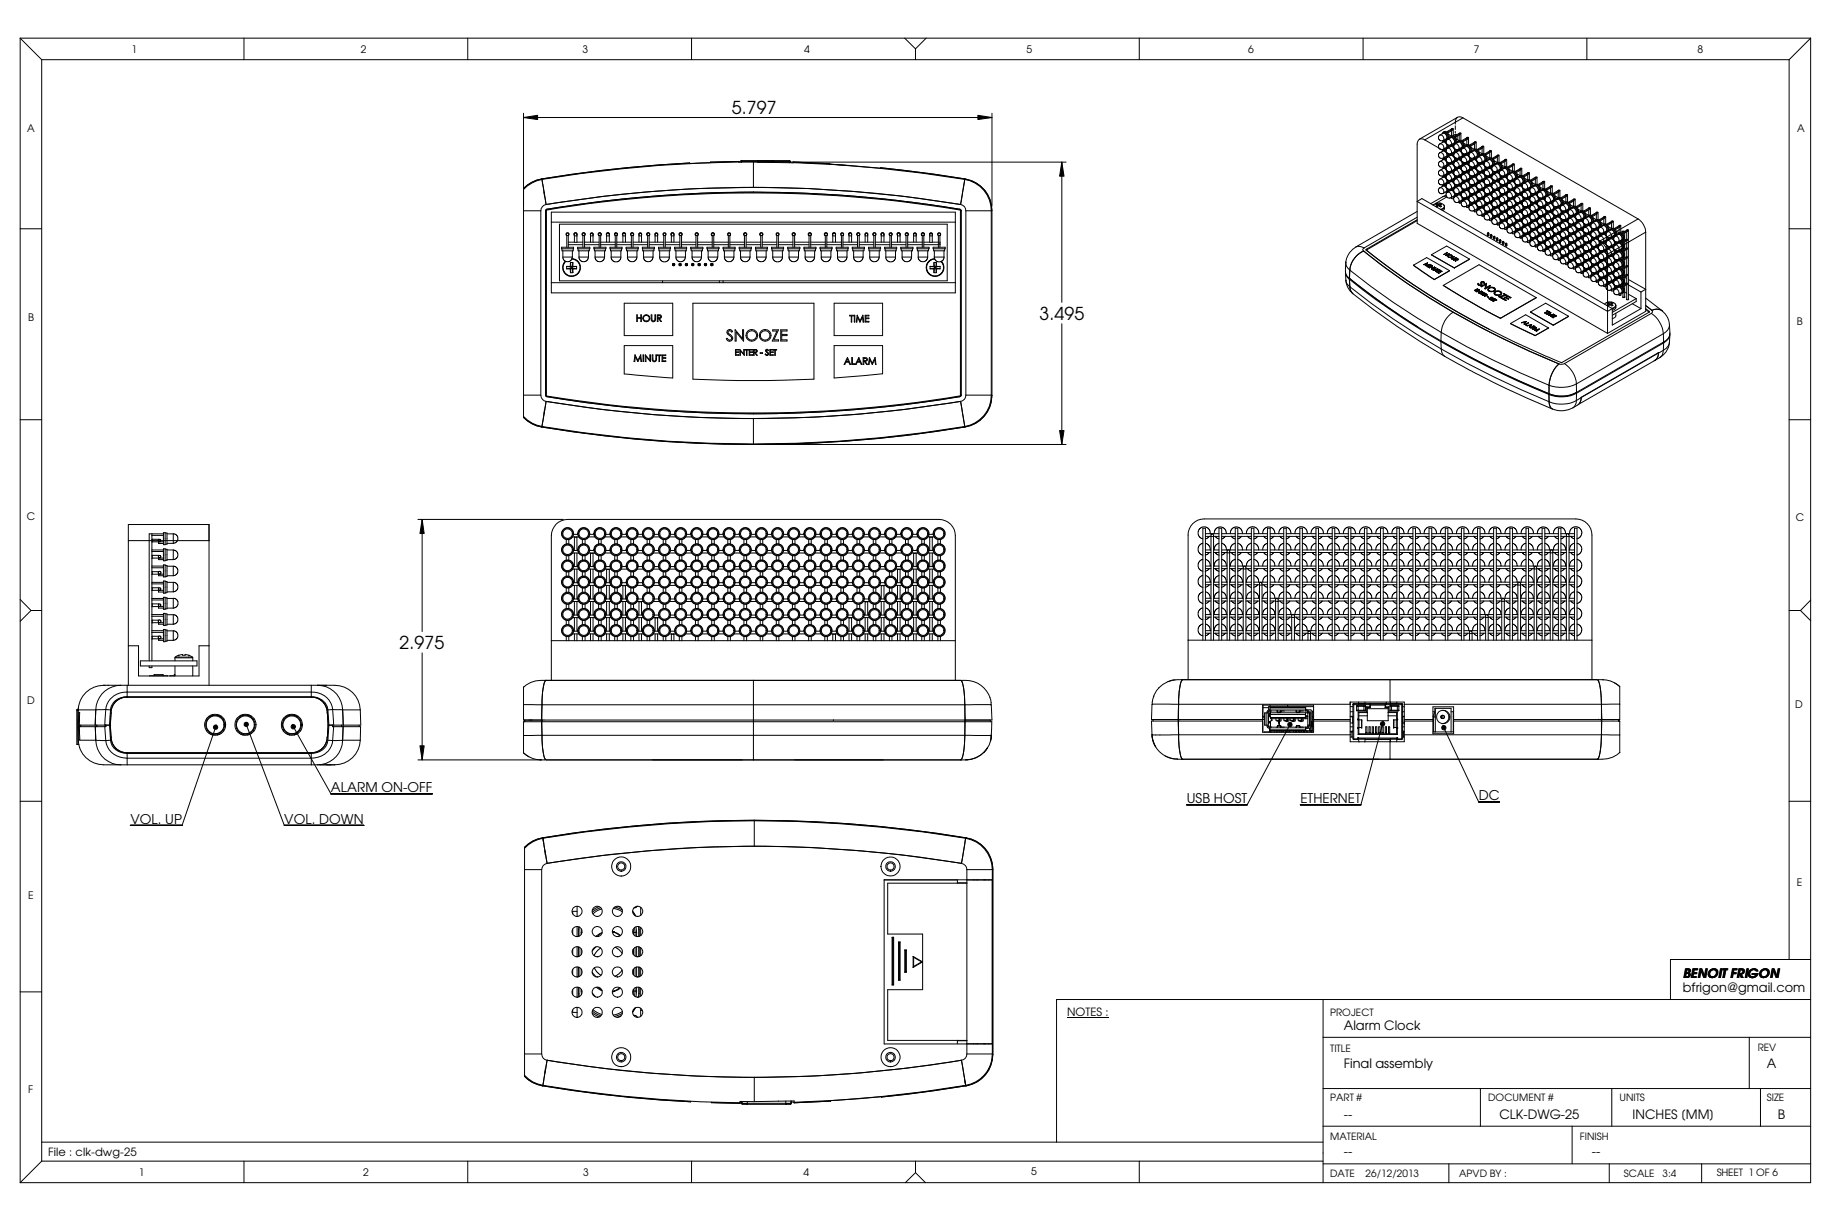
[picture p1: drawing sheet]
<svg xmlns="http://www.w3.org/2000/svg" width="457mm" height="305mm" viewBox="0 0 457 305" stroke-linecap="round" stroke-linejoin="round" font-family="sans-serif">
<defs><g id="words">
<g font-size="4.4">
<text x="182.8" y="28.4">5.797</text>
<text x="259.5" y="79.9">3.495</text>
<text x="99.8" y="162.1">2.975</text>
</g>
<g font-size="3.3">
<text x="82.6" y="197.7">ALARM ON-OFF</text>
<text x="296.3" y="200.5">USB HOST</text>
<text x="324.7" y="200.5">ETHERNET</text>
<text x="369.2" y="199.8">DC</text>
<text x="32.6" y="205.6">VOL. UP</text>
<text x="71" y="205.6">VOL. DOWN</text>
</g>
<g font-size="3.2">
<text x="420.3" y="244.1">BENOIT FRIGON</text>
<text x="420.2" y="247.5">bfrigon@gmail.com</text>
<text x="335.6" y="257.2">Alarm Clock</text>
<text x="335.6" y="266.5">Final assembly</text>
<text x="441.2" y="266.7">A</text>
<text x="335.6" y="279.4">--</text>
<text x="374.4" y="279.4">CLK-DWG-25</text>
<text x="407.7" y="279.4">INCHES [MM]</text>
<text x="443.9" y="279.3">B</text>
<text x="335.6" y="288.5">--</text>
<text x="397.5" y="288.5">--</text>
</g>
<g font-size="2.8">
<text x="266.4" y="253.6">NOTES :</text>
<text x="12" y="288.6">File : clk-dwg-25</text>
</g>
<g font-size="2.6">
<text x="32.8" y="13.2">1</text>
<text x="90.1" y="13.2">2</text>
<text x="145.4" y="13.2">3</text>
<text x="200.8" y="13.2">4</text>
<text x="256.3" y="13.2">5</text>
<text x="311.7" y="13.2">6</text>
<text x="368" y="13.2">7</text>
<text x="423.8" y="13.2">8</text>
<text x="6.8" y="33">A</text>
<text x="448.7" y="33">A</text>
<text x="7" y="80.2">B</text>
<text x="448.7" y="81.2">B</text>
<text x="6.7" y="129.8">C</text>
<text x="448.4" y="130">C</text>
<text x="6.8" y="175.8">D</text>
<text x="448.3" y="176.7">D</text>
<text x="448.6" y="221.1">E</text>
<text x="7.1" y="224.3">E</text>
<text x="7.1" y="272.9">F</text>
<text x="34.6" y="293.6">1</text>
<text x="90.7" y="293.6">2</text>
<text x="145.6" y="293.6">3</text>
<text x="200.7" y="293.6">4</text>
<text x="257.5" y="293.4">5</text>
</g>
<g font-size="2.5">
<text x="332.1" y="253.6">PROJECT</text>
<text x="332.1" y="262.6">TITLE</text>
<text x="438.9" y="262.5">REV</text>
<text x="332.1" y="274.9">PART #</text>
<text x="371.6" y="274.9">DOCUMENT #</text>
<text x="404.4" y="274.9">UNITS</text>
<text x="441.2" y="274.9">SIZE</text>
<text x="332.1" y="284.6">MATERIAL</text>
<text x="394.5" y="284.6">FINISH</text>
<text x="332.1" y="293.7">DATE</text>
<text x="341" y="293.7">26/12/2013</text>
<text x="364.4" y="293.7">APVD BY :</text>
<text x="405.5" y="293.7">SCALE</text>
<text x="415.2" y="293.7">3:4</text>
<text x="428.7" y="293.7">SHEET 1 OF 6</text>
</g>
</g></defs>
<g fill="none" stroke="#000" stroke-width=".25">
<path d="M5 9.5l5.4 5.4M5 9.5h447.1M5 9.5v285.7M10.4 14.9h436.3M10.4 14.9v275M60.9 9.5v5.4M116.8 9.5v5.4M172.7 9.5v5.4M225.9 9.5l2.7 2.7M228.6 12.2v2.7M231.3 9.5l-2.7 2.7M284.5 9.5v5.4"/>
<path d="M340.4 9.5v5.4M396.2 9.5v5.4M446.7 14.9v224.6M452.1 9.5l-5.4 5.4M452.1 9.5v285.7h-447.1M130.7 29.3l3.5-.5v1zM130.7 28.3v75.9a7.5 7.5 0 0 0 4.6 2.3M130.7 29.3h117M244.2 28.8l3.5 .5-3.5 .5zM247.7 28.3v23.1M355.8 34.9a1.14 1.14 0 0 0-1.4-.2 1.14 1.14 0 0 0-.5 1.3v19.8l47.5 27.4M355.8 34.9l43.7 25.3"/>
<path d="M359.6 35.9l-.4 .4 .1 .7 .4 .3h.6M359.6 38.1l-.4 .4 .1 .7 .4 .3h.7M359.6 33.7l-.4 .4 .1 .7 .4 .3h.6M359.6 35.9l.7-.4a.91 .91 0 0 1 .8 1.3l-.7 .5a.91 .91 0 0 0-.8-1.4zM359.6 38.1a.89 .89 0 0 1 .8 1.4M359.6 33.7l.7-.4a.95 .95 0 0 1 .8 1.4l-.7 .4a.91 .91 0 0 0-.8-1.4zM359.6 38.1l.7-.4a.91 .91 0 0 1 .8 1.3l-.7 .5M360.1 35.6l.2-.2a1.02 1.02 0 0 1 .9 1.5l-.3 .1M360.1 37.8l.2-.2a1.02 1.02 0 0 1 .9 1.5l-.3 .1M360.1 33.4l.2-.2a1.04 1.04 0 0 1 .9 1.6h-.3M360.3 39.8l.3-.2 .5 .2M360.3 35.3l.3-.1 .5 .2"/>
<path d="M360.3 37.5l.3-.1 .5 .1M360.3 33.1a1.01 1.01 0 0 1 1.1 .4 1.01 1.01 0 0 1 0 1.1l-.2 .2M360.3 33.1a.91 .91 0 0 1 1 .1 .91 .91 0 0 1 .4 .9 .48 .48 0 0 1-.5 .7M360.5 37.3l.3-.1 .4 .1M360.5 33a1.02 1.02 0 0 1 1.1 .1 1.02 1.02 0 0 1 .3 1.1l-.4 .5M361.1 39.7l-.1-.1a.43 .43 0 0 0-.7 .2M361.1 35.3l-.5-.2-.3 .2M361.1 37.5l-.1-.1a.43 .43 0 0 0-.7 .1M361.2 39.5h-.7M361.2 37l.4-.3v-.5v.6l-.4 .2M361.2 35.1l-.4-.1-.3 .2M361.2 39.2l.3-.2 .1-.6v.6l-.4 .2"/>
<path d="M361.5 37l-.4 .4 .1 .7 .5 .3h.5M361.5 39.2l-.4 .4 .1 .7 .5 .3h.6M361.5 34.8l-.4 .4 .1 .7 .5 .3h.5M361.5 37l.7-.4a.91 .91 0 0 1 .9 1.3l-.8 .5a.95 .95 0 0 0-.8-1.4zM361.5 39.2a.89 .89 0 0 1 .8 1.4M361.5 34.8l.7-.4a.91 .91 0 0 1 .9 1.3l-.8 .5a.91 .91 0 0 0-.8-1.4zM361.5 39.2l.7-.4a.91 .91 0 0 1 .9 1.3l-.8 .5M361.9 36.3l-.4 .6M361.9 38.5l-.4 .6M361.9 36.3l.2 .2M361.9 34.1l.2 .2M361.9 38.5l.2 .2"/>
<path d="M362 36.7l.1-.2a1.03 1.03 0 0 1 1 1.5l-.3 .1M362 38.9v-.1a.92 .92 0 0 1 1.1 .2 .92 .92 0 0 1 .2 1l-.5 .3M362 34.5l.1-.2a1.05 1.05 0 0 1 1 .5 1.05 1.05 0 0 1 0 1.1h-.3M362.4 36.2l.3-.1 .4 .1M362.4 34.1a.99 .99 0 0 1 1.4 1l-.1 .5-.3 .2M362.5 32.1l.4 .1-.3 .1zM362.5 32.2v.1M362.5 32.6v1.4l-.8-.4M362.5 36.1l-.1 .1M362.5 38.3h-.1M362.6 32.3l-.2-.1-1.2 .7M362.6 32.3l-1.2 .8"/>
<path d="M362.6 32.3v.3l-1.1 .6M362.9 32.2v1.6M362.9 35.9v.2M362.9 38.1v.2M363 36.4l-.5-.2-.3 .2 .3-.1 .5 .2M363 38.6l-.5-.2-.3 .3 .3-.2 .5 .2M363.1 38.4h-.7M363.1 35.9a.97 .97 0 0 0 .3-1.2 .97 .97 0 0 0-1-.6l-.2 .1a.94 .94 0 0 1 1 .1 .94 .94 0 0 1 .4 .9 .48 .48 0 0 1-.5 .7M363.3 33.6l.5 .1M363.3 33.6l.3 .1M363.3 33.6l-.5 .3M363.3 37.9l-.2 .2"/>
<path d="M363.4 35.9l-.4 .4 .1 .7 .5 .3h.6M363.4 38.1l-.4 .4 .1 .7 .5 .3h.6M363.4 35.9l.8-.4a.91 .91 0 0 1 .8 1.3l-.8 .5a.91 .91 0 0 0-.8-1.4zM363.4 38.1a.91 .91 0 0 1 .8 1.4M363.4 38.1l.8-.4a.91 .91 0 0 1 .8 1.3l-.8 .5M363.4 31.4v.9M363.4 32.8v.4M363.4 35.8v.1M363.4 38v.1M363.5 37.3l-.2 .6M363.5 39.5v.4l-.4 .4M363.6 37.3l-.1 .6-.4 .2"/>
<path d="M363.6 39.5l-.1 .6-.4 .2M363.8 39.6l-.4 .7M363.8 35.2l.2 .2M363.8 39.6l.2 .2M363.9 37.5v.3l.1-.2a1.03 1.03 0 0 1 1 1.5l-.3 .1M363.9 34v.8M363.9 35.3v.3M363.9 39.7v.3M363.9 35.6l.1-.2a1.03 1.03 0 0 1 1 1.5l-.3 .1M363.9 29.3l-9.5 5.5M364 37.6l-.2-.2-.4 .6M364.1 35.3a.98 .98 0 0 1 1.1 .4 .98 .98 0 0 1 0 1.1l-.2 .2"/>
<path d="M364.1 37.5l.3-.1 .5 .1M364.1 39.8l.3-.2 .5 .2M364.1 35.3a.91 .91 0 0 1 1 .1 .91 .91 0 0 1 .4 .9l-.1 .5-.4 .2M364.3 35.1a1.09 1.09 0 0 1 1.1 .5 1.09 1.09 0 0 1 .1 1.2l-.2 .1M364.3 37.3l.3-.1 .4 .1M364.4 33.2l.4 .1-.3 .1zM364.4 33.3v.1M364.4 33.7v1.4l-.8-.4M364.4 37.2h-.1M364.4 39.4h-.1M364.5 33.4v.3l-1.1 .6M364.5 33.4l-.2-.1-1.2 .7"/>
<path d="M364.5 33.4l-1.2 .8M364.8 33.3v1.7M364.8 37v.1M364.8 39.2v.2M364.9 39.9l.1 .3 .3 .4 .8-.1M364.9 37.7l.1 .3 .3 .4 .8-.1M364.9 37.5l-.5-.2-.3 .2M364.9 39.7l-.5-.2-.3 .3M365 39.2l.4-.4v-.4v.6l-.4 .2M365 39.5h-.7M365.1 37l-.4 .2M365.3 39.2l-.3 .2-.1 .5"/>
<path d="M365.3 37l-.3 .2-.1 .5M365.3 36.9l.1 .1M365.3 29.4a1.15 1.15 0 0 0-1.4-.1 1.15 1.15 0 0 0-.5 1.2v.5M365.3 39.1v.1M365.3 29.4l-9.5 5.5M365.3 29.4l43.7 25.3M365.3 39.2l.8-.4a.91 .91 0 0 1 .8 1.3l-.8 .5a.96 .96 0 0 0-.8-1.4zM365.3 37l.8-.4a.91 .91 0 0 1 .8 1.3l-.8 .5a.95 .95 0 0 0-.8-1.4zM365.4 36.8l.1 .1M365.7 38.5l-.1 .4-.3 .2M365.7 38.5l.2 .2M365.7 36.3l.2 .2"/>
<path d="M365.8 38.6v.3M365.8 38.9v-.1a.89 .89 0 0 1 1 .1 .89 .89 0 0 1 .3 .9l-.2 .4-.3 .1M365.8 36.7l.1-.2a1.03 1.03 0 0 1 1 1.5l-.3 .1M366.1 36.3a1.13 1.13 0 0 1 1.1 .5 1.13 1.13 0 0 1 0 1.2l-.3 .1a.93 .93 0 0 0 .2-1.2 .93 .93 0 0 0-1.1-.5zM366.2 36.2a1.09 1.09 0 0 1 1.1 .5 1.09 1.09 0 0 1 .1 1.2l-.2 .1M366.2 34.4l.2 .1M366.2 34.4l-1.2 .7M366.3 34.3l.4 .1-.3 .1zM366.3 34.4h.1M366.3 34.8v1.4l-.8-.4M366.3 38.3h-.1M366.4 34.5l-1.2 .8"/>
<path d="M366.4 34.5v.3l-1.1 .6M366.7 34.4v1.7M366.7 38.1v.2M366.8 38.8l.1 .3 .3 .4 .8-.1M366.8 38.6l-.5-.2-.3 .3 .4-.2 .4 .2M366.9 38.4h-.7M367.2 38.1l-.3 .2-.1 .5M367.2 38.1l.8-.4a.87 .87 0 0 1 .7 1.3l-.7 .5a.98 .98 0 0 0-.8-1.4zM367.3 39.5v.4l-.4 .4 .4-.2 .1-.6M367.6 39.6l-.3 .6M367.6 39.6l.2 .2M367.6 37.4l.2 .2"/>
<path d="M367.7 37.8v-.1a.89 .89 0 0 1 1 .1 .89 .89 0 0 1 .3 .9l-.1 .4-.4 .1M367.9 39.8l.4-.2 .4 .2M367.9 37.5a.94 .94 0 0 1 1.1 .5 .94 .94 0 0 1-.2 1.2M367.9 37.5l.1-.1a1.13 1.13 0 0 1 1.1 .5 1.13 1.13 0 0 1 0 1.2l-.2 .1M368.1 39.5l.3-.1 .4 .1M368.1 37.3a1.09 1.09 0 0 1 1.2 .5 1.09 1.09 0 0 1 0 1.2l-.2 .1M368.2 35.5h.1M368.2 35.9v1.4l-.8-.4M368.2 39.4h-.1M368.2 35.4l.4 .1-.3 .1zM368.3 35.6l-.2-.1-1.2 .7M368.3 35.6l-1.2 .8"/>
<path d="M368.3 35.6v.3l-1.1 .6M368.6 35.5v1.7M368.6 39.2v.2M368.7 39.9l.1 .3 .3 .4 .8-.1M368.7 39.7l-.5-.2-.3 .3M369.1 39.2l-.3 .2-.1 .5M369.1 39.2l.8-.4a.87 .87 0 0 1 .7 1.3l-.7 .5a.96 .96 0 0 0-.8-1.4zM369.5 38.5l.2 .2M369.6 38.9v-.1a.92 .92 0 0 1 1.2 .3 .92 .92 0 0 1 0 1.1l-.4 .1M370 38.4a1.09 1.09 0 0 1 1.1 .4 1.09 1.09 0 0 1 .1 1.3l-.2 .1M370 36.6l-1.2 .7M370 36.6l.2 .1"/>
<path d="M370.1 36.5l.4 .1-.3 .1zM370.1 36.6h.1M370.1 37v1.4l-.8-.5M370.2 36.7l-1.2 .8M370.2 36.7v.3l-1.1 .6M370.5 36.6v1.7M371.2 39l.8 .5M371.4 39.6l.2 .2M371.7 39.8a.94 .94 0 0 1 1.1 .4 .94 .94 0 0 1-.2 1.2M371.7 39.8l.1-.2a1.13 1.13 0 0 1 1.1 .5 1.13 1.13 0 0 1 0 1.2h-.2M371.9 39.5a1.04 1.04 0 0 1 1.1 .5 1.04 1.04 0 0 1-.1 1.3M372 37.7h.1"/>
<path d="M372 38.1v1.4M372 37.6l.4 .1-.3 .1zM372.1 37.8l-1.2 .8M372.1 37.8v.2l-1.1 .7M372.1 37.8l-.2-.1-1.2 .7M372.4 37.7v1.7M373.8 38.8l-1.2 .7M373.8 38.8l.2 .1M373.9 38.7l.4 .1-.3 .1zM373.9 38.8h.1M373.9 39.2v1.4l-.8-.5M374 38.9v.2l-1.1 .7"/>
<path d="M374 38.9l-1.2 .7M374.3 38.8v1.7M375.8 39.9h.1M375.8 39.9l-1.3 .7M375.8 39.9l.1 .1M375.8 39.8l.4 .1-.3 .1zM376.2 39.9v1.7M5 57.1h5.4M130.7 52.6h4.3M135 52.6v46M135.2 44.7a7.9 7.9 0 0 0-4.5 2.4M135.3 44.7v.1"/>
<path d="M135.3 44.8l1.1 6.3M135.3 44.8a8.7 8.7 0 0 0-4.6 2.5M135.3 44.8v-.1a6.8 6.8 0 0 0-4.6 2.3M135.8 47.9l.1 1M136.2 52.6v46M136.2 52.6h.1M136.4 51.1a1.63 1.63 0 0 0-1.4 1.5M136.4 52.5a314 314 0 0 1 103.4 0v46.3a315.5 315.5 0 0 1-103.4 0zM136.6 52.2l-.4 .4M136.6 52.2h.1M137.7 55.5h100.8M137.7 53h100.8v20.1h-100.8z"/>
<path d="M139.7 56h96.8v14.1h-96.8zM141.5 58.8l-.1-.2v-.3l.5-.2 .2 .2-.2 .5M141.5 58.8h.4v2.9M141.5 58.8v2.9M143.4 58.5l.1-.3h.4l.2 .7M143.4 58.7l-.1-.3 .3-.3 .4 .1 .1 .5M143.4 58.5v2h-1.5M143.4 58.9h.7M144.1 58.9v1.6h1.4M145.5 58.8l-.2-.4 .3-.3 .5 .3-.1 .4M147.4 58.7l.1-.5 .4-.1 .2 .2v.4M147.4 58.5v2"/>
<path d="M147.4 58.9h.7M147.5 58.5l.1-.3h.3l.2 .7M148.1 58.9v1.6M149.6 58.8l-.2-.4 .2-.3 .6 .3-.2 .4M151.5 58.7l-.1-.3 .3-.3 .4 .1v.5M151.5 58.9h.6M151.5 58.3l-.1 .1M152 58.1l-.2 .1M152.1 58.9v-.6l-.5-.1-.1 2.3M152.1 58.9v1.6M152.2 58.4h-.1M153.4 58.4h.1"/>
<path d="M153.6 58.8l-.1-.5 .5-.2 .2 .2-.2 .5M153.6 58.1l.2 .1M153.6 58.8h.4v2.9M153.6 58.8v2.9M154.1 58.3l.1 .1M154.1 58.7h.1M155.5 58.5l.1-.3h.4l.2 .7M155.5 58.7l-.1-.3 .3-.3 .4 .1 .1 .5M155.5 58.5v2M155.5 58.9h.7M156.2 58.9v1.6M157.6 58.8l-.2-.4 .3-.3 .5 .3-.1 .4"/>
<path d="M159.6 58.7v-.5l.4-.1 .2 .2v.4M159.6 58.5v2M159.6 58.9h.6M159.6 58.5l.1-.3h.3l.2 .7M160.2 58.9v1.6M161.7 58.8l-.2-.4 .3-.3 .5 .3-.2 .4M163.6 58.7v-.5l.4-.1 .3 .2-.1 .4M163.6 58.5v2M163.6 58.9h.6M163.6 58.5l.1-.3h.3l.2 .7M164.2 58.9v1.6M165.7 58.8l-.1-.2v-.3l.5-.2 .2 .2-.2 .5"/>
<path d="M165.7 58.8h.4v2.9M165.7 58.8v2.9M167.6 58.7l-.1-.3 .3-.3 .4 .1 .1 .5M167.6 58.9h.7M168.3 58.9l-.1-.6-.5-.1-.1 2.3M168.3 58.9v1.6M169.8 58.8l-.3-.4 .3-.3 .5 .3-.1 .4M172.2 40.7a331 331 0 0 0-36.9 4M172.2 40.7a338.1 338.1 0 0 0-36.9 4M173.8 58.8l-.2-.4 .3-.3 .5 .3-.2 .4M177.4 40.5v.1l-5.2 .2v-.1M177.8 58.8l-.2-.4 .3-.3 .5 .3-.2 .4"/>
<path d="M181.9 58.8l-.2-.5 .5-.2 .2 .2-.2 .5M181.9 58.8h.3v2.9M181.9 58.8v2.9M184.5 40.4a324.9 324.9 0 0 0-49.2 4.4M184.5 40.3l-7.1 .2M184.5 40.3v.2M184.5 40.5h3.6M185.1 40.3h4.2M185.1 40.3v.2M185.2 40.2l-.1 .1M185.2 40.1v.4M185.2 40l-.2 .1v.4"/>
<path d="M185.2 40.1h11.9M185.9 58.8l-.2-.4 .3-.3 .5 .3-.2 .4M188.1 46.8a312.4 312.4 0 0 0-51.7 4.3M188.1 46.8a322.4 322.4 0 0 1 51.8 4.3M188.1 46.8a322.4 322.4 0 0 0-51.7 4.3M188.1 46.8a312.6 312.6 0 0 1 51.8 4.3M188.1 48a317.6 317.6 0 0 1 51.5 4.2M188.1 48a314.6 314.6 0 0 0-51.5 4.2M188.1 48a317.6 317.6 0 0 0-51.5 4.2M188.1 48a323.3 323.3 0 0 1 51.5 4.2M188.1 40.5v6.3M188.1 48h.1"/>
<path d="M189.2 40.1v.4h77M189.3 40.3h3.8M189.3 40.3l.1 .1M189.4 40.4v.1M189.4 40.4h3.6M189.9 58.8l-.2-.4 .3-.3 .5 .3-.2 .4M193 40.4v.2M193.1 40.3h4.1M193.1 40.3l-.1 .1M193.2 40.1v.5M194 58.8l-.2-.2v-.3l.5-.2 .2 .2-.1 .5M194 58.8h.4v2.9"/>
<path d="M194 58.8v2.9M197.1 40.2l.1 .1M197.1 40.1v.5M197.1 40.1l.3 .5M197.2 40.3v.3M198 58.8l-.2-.4 .3-.3 .5 .3-.2 .4M198 40.6a331.2 331.2 0 0 1 42.9 4.2M198 40.4l9.2 .5v.1M198 40.5l9.2 .4M198 40.4v.2l-9.9-.1M202 58.8l-.2-.4 .3-.3 .5 .3-.2 .4M206 58.8l-.2-.4 .3-.3 .5 .3-.1 .4"/>
<path d="M207.2 41l12.7 1v-.1M207.2 41l4.2 .3M207.9 58.7v-.3l.3-.3 .4 .1v.5M207.9 58.9h.7M208.6 58.9l-.1-.6-.5-.1-.1 2.3M208.6 58.9v1.6M210.1 58.8l-.2-.2 .1-.3 .4-.2 .3 .2-.2 .5M210.1 58.8h.4v2.9M210.1 58.8v2.9M212 58.5v-.3h.5l.1 .7M212 58.7l-.1-.3 .3-.3 .4 .1v.5M212 58.5v2"/>
<path d="M212 58.9h.6M212.6 58.9v1.6M214.1 58.8l-.2-.4 .3-.3 .5 .3-.2 .4M216 58.7l.1-.5 .4-.1 .2 .2v.4M216 58.9h.7M216.7 58.9l-.1-.6-.4-.1-.2 2.3M216.7 58.9v1.6M218.1 58.8l-.2-.4 .3-.3 .5 .3-.1 .4M219.9 41.9l13.2 1.6 7.8 1.2M219.9 41.9l13.4 1.6 7.6 1.2M220 58.7v-.3l.3-.3 .4 .1v.5M220 58.9h.7"/>
<path d="M220.7 58.9l-.1-.6-.5-.1-.1 2.3M220.7 58.9v1.6M222.1 58.3l-.1 .1M222.2 58.7h-.1M222.2 58.8l-.2-.5 .5-.2 .3 .2-.2 .5M222.2 58.8v2.9M222.2 58.8h.4v2.9M222.6 58.1l-.1 .1M222.8 58.4h-.1M224 58.4h.1M224.1 58.5l.1-.3h.4l.1 .7M224.1 58.7l-.1-.3 .3-.3 .4 .1v.5"/>
<path d="M224.1 58.5v2M224.1 58.9h.6M224.2 58.1l.2 .1M224.7 58.3l.1 .1M224.7 58.9v1.6M226.2 58.8l-.2-.4 .3-.3 .5 .3-.1 .4M228.1 58.7l.1-.5 .4-.1 .2 .2v.4M228.1 58.9h.7M228.8 58.9l-.1-.6-.4-.1-.2 2.3M228.8 58.9v1.6M230.3 58.8l-.3-.4 .3-.3 .5 .3-.1 .4M232.2 58.7v-.5l.4-.1 .2 .2v.4"/>
<path d="M232.2 58.5v2h-1.5M232.2 58.9h.6M232.2 58.5l.1-.3h.3l.2 .7M232.8 58.9v1.6h1.5M234.3 58.8l-.2-.2 .1-.3 .5-.2 .2 .2-.2 .5M234.3 58.8h.4v2.9M234.3 58.8v2.9M239.6 52.2l.4 .4M239.6 52.2h.1M239.9 51.1a1.52 1.52 0 0 1 1.3 1.5M240 52.6v46M240 52.6h.1"/>
<path d="M240.9 44.8l-1 6.3M240.9 44.8a7.9 7.9 0 0 1 6.6 7.8M240.9 44.8l.1-.1a7.8 7.8 0 0 1 6.7 7.8M240.9 44.7v.1M241 44.7a7.9 7.9 0 0 1 6.6 7.8M241.2 52.6v46M241.2 52.6h6.3M247.5 52.6v46M247.7 52.5l-.2 .1M247.7 52.5v46.3M265.1 40.5l.6 3.5h-1.1zM265.1 40.5v35"/>
<path d="M353.9 54.2l-13.3 7.7M353.9 54.9l-12.7 7.3M353.9 52.8l-15.3 8.8M353.9 50.3l1.1-.7 47.6 27.4-1.2 .7zM353.9 55.1l-12.7 7.3M357.9 51.2a1.83 1.83 0 0 1 2.7 0M358.1 51l-.3 .2M358.8 50.8l.4 .2M358.8 50.8l-.3 .2 .4 .1M358.8 50.8l.1 .3M358.9 51.1l-.4 .4 .3 .1 .4-.3M358.9 51.1l.1 .4"/>
<path d="M358.9 51.2l.1 .2M359.2 47.6l.3 .7 .5 .1 .4-.1M359.2 51v.3M359.5 51.2l-.1 .2M359.5 51.1l.1 .1a.23 .23 0 0 1 .3 .2 .23 .23 0 0 1-.2 .3 .23 .23 0 0 1-.2-.2l-.3-.2M359.5 51.1v.4M359.6 46.9l-.3 .2-.1 .5M359.6 40.3l-.4 .4 .1 .7 .4 .3h.7M359.6 42.5l-.4 .4 .1 .7 .4 .3h.7M359.6 44.7l-.4 .4 .1 .7 .4 .3h.7M359.6 46.9a.91 .91 0 0 1 .8 1.4M359.6 40.3a.88 .88 0 0 1 .8 .4 .88 .88 0 0 1 0 1"/>
<path d="M359.6 42.5a.88 .88 0 0 1 .8 .4 .88 .88 0 0 1 0 1M359.6 44.7a.88 .88 0 0 1 .8 .4 .88 .88 0 0 1 0 1M359.6 46.9l.7-.5a.95 .95 0 0 1 .8 1.4l-.7 .5M359.6 40.3l.7-.4a.91 .91 0 0 1 .8 1.3l-.7 .5M359.6 42.5l.7-.4a.88 .88 0 0 1 .9 .4 .88 .88 0 0 1-.1 .9l-.7 .5M359.6 44.7l.7-.5a.95 .95 0 0 1 .8 1.4l-.7 .5M359.7 50.8l.3 .2-.5 .1M359.7 50.8l-.5 .2M359.7 50.8l-.2 .3M360.1 46.6l.2-.2a1.07 1.07 0 0 1 .9 1.5l-.3 .1M360.1 40v-.1a.92 .92 0 0 1 1.1 .2 .92 .92 0 0 1 .2 1l-.5 .3M360.1 42.2v-.1a.92 .92 0 0 1 1.1 .2 .92 .92 0 0 1 .2 1l-.5 .3"/>
<path d="M360.1 44.4v-.1a.92 .92 0 0 1 1.1 .2 .92 .92 0 0 1 .2 1.1l-.5 .2M360.3 46.4l.3-.2 .5 .2M360.3 42l.3-.2 .5 .2M360.3 49.1l-3 1.7M360.3 46.3l.3-.2 .5 .2M360.3 41.9l.3-.2 .5 .2M360.3 44.1l.5-.2 .3 .3-.3-.2-.5 .2M360.6 51.2a.8 .8 0 0 1-.9 1.1M360.6 51.3l.1 .3M360.7 51.6l-.4 .6-.5 .2M360.7 51.6a.78 .78 0 0 1-.4 1M361.1 48.7l.3 .7 .5 .1 .4-.1"/>
<path d="M361.1 48.7l-.8 .4M361.1 49l-.8 .1M361.2 46.1l-.4-.1-.3 .1M361.2 41.7h-.7M361.2 43.9l-.4-.1-.3 .1M361.2 41.3l.4-.1v-.6l-.1 .6-.3 .2M361.2 43.5l.4-.2v-.5l-.1 .6-.3 .2M361.3 49.1l-2.9 1.7M361.5 41.4l-.4 .4 .1 .7 .5 .3h.6M361.5 48l-.3 .2-.1 .5M361.5 43.6l-.4 .4 .1 .7 .5 .3h.6M361.5 45.8l-.4 .4 .1 .7 .5 .3h.6"/>
<path d="M361.5 41.4a.89 .89 0 0 1 .8 1.4M361.5 48a.95 .95 0 0 1 .8 1.4M361.5 43.6a.89 .89 0 0 1 .8 1.4M361.5 45.8a.86 .86 0 0 1 .8 .4 .86 .86 0 0 1 0 1M361.5 41.4l.7-.4a.91 .91 0 0 1 .9 1.3l-.8 .5M361.5 48l.7-.5a.95 .95 0 0 1 .9 1.4l-.8 .5M361.5 43.6l.7-.5a.95 .95 0 0 1 .9 1.4l-.8 .5M361.5 45.8l.7-.5a.95 .95 0 0 1 .9 1.4l-.8 .5M361.6 47.2l-.1 .6-.3 .1M361.6 45l-.1 .6-.3 .2M361.7 47.2l-.1 .6-.4 .1M361.7 45l-.1 .6-.4 .1"/>
<path d="M361.9 47.3l-.1 .4-.3 .2M361.9 42.9l-.1 .4-.3 .2M361.9 45.1l-.1 .4-.3 .2M361.9 47.3l.2 .2M361.9 42.9l.2 .2M361.9 45.1l.2 .2M362 41.1v-.1a.92 .92 0 0 1 1.1 .2 .92 .92 0 0 1 .2 1l-.5 .3M362 47.7l.1-.2a1.05 1.05 0 0 1 1 .4 1.05 1.05 0 0 1 0 1.1l-.3 .1M362 43.3v-.1a.92 .92 0 0 1 1.1 .2 .92 .92 0 0 1 .2 1l-.5 .3M362 45.5v-.1a.92 .92 0 0 1 1.1 .2 .92 .92 0 0 1 .2 1.1l-.5 .2M362.1 40.9l-.2-.2-.1 .4-.3 .2M362.2 43.1l.3-.2 .5 .2"/>
<path d="M362.2 45.3l.3-.2 .5 .2M362.2 43l.3-.2 .5 .2M362.2 45.2l.3-.2 .5 .2M362.3 40.7l.4-.1 .3 .3-.5-.2-.3 .1zM362.3 47.3l.4-.1 .3 .3-.5-.3-.3 .2zM362.4 42.7l.1 .1M362.5 49.4l.1 .2h.3v-.2M362.5 40.5h-.1M362.5 42.7v.1M362.5 44.9h-.1M362.5 47.1h-.1M362.5 49.3v.2"/>
<path d="M362.9 40.3v.2M362.9 42.5v.2M362.9 44.7v.2M362.9 46.9v.2M362.9 49.1v.4M363 49.8l.3 .7 .5 .1 .4-.1M363 47.6l.3 .7 .5 .1 .4-.1M363.1 40.6h-.7M363.1 47.2l-.4-.1-.3 .1M363.1 42.8h-.7M363.1 44.9l-.7 .1M363.4 42.5l-.4 .4 .1 .7 .5 .3h.6"/>
<path d="M363.4 49.1l-.3 .2-.1 .5M363.4 46.9l-.3 .2-.1 .5M363.4 40.3l-.4 .4 .1 .7 .5 .3h.6M363.4 44.7l-.4 .4 .1 .7 .5 .3h.6M363.4 42.5a.91 .91 0 0 1 .8 1.4M363.4 49.1a.95 .95 0 0 1 .8 1.4M363.4 46.9a.95 .95 0 0 1 .8 1.4M363.4 40.3a.91 .91 0 0 1 .8 1.4M363.4 44.7a.91 .91 0 0 1 .8 1.4M363.4 42.5l.8-.4a.88 .88 0 0 1 .8 .4 .88 .88 0 0 1 0 .9l-.8 .5M363.4 49.1l.8-.5a.95 .95 0 0 1 .8 1.4l-.8 .5M363.4 46.9l.8-.5a.95 .95 0 0 1 .8 1.4l-.8 .5"/>
<path d="M363.4 40.3l.8-.4a.91 .91 0 0 1 .8 1.3l-.8 .5M363.4 44.7l.8-.5a.95 .95 0 0 1 .8 1.4l-.8 .5M363.4 48.9v.2M363.5 41.7v.4l-.4 .4M363.5 48.3v.4l-.4 .3M363.5 43.9v.4l-.4 .4M363.5 46.1v.4l-.4 .4M363.6 41.7l-.1 .6-.4 .1M363.6 48.3l-.1 .6-.4 .1M363.6 43.9l-.1 .5-.4 .2M363.6 46.1l-.1 .6-.4 .1M363.8 41.8l-.4 .7"/>
<path d="M363.8 48.3l-.1 .5-.3 .2M363.8 46.2l-.4 .7M363.8 48.4l.2 .2M363.8 41.8l.2 .2M363.8 46.2l.2 .2M363.9 46.3v.3l.1-.2a1.05 1.05 0 0 1 1 .4 1.05 1.05 0 0 1 0 1.1l-.3 .1M363.9 41.9v.3M363.9 44.1v.3M363.9 48.5v.3M363.9 48.8h.1M363.9 46.4v.1M363.9 42.2v-.1a.92 .92 0 0 1 1.1 .2 .92 .92 0 0 1 .2 1l-.5 .3"/>
<path d="M363.9 48.8l.1-.2a1.05 1.05 0 0 1 1 .4 1.05 1.05 0 0 1 0 1.1l-.3 .1M363.9 40v-.1a.92 .92 0 0 1 1.1 .2 .92 .92 0 0 1 .2 1l-.5 .3M363.9 44.4v-.1a.92 .92 0 0 1 1.1 .2 .92 .92 0 0 1 .2 1.1l-.5 .2M364 44.2l-.2-.2-.4 .7M364.1 42l.3-.2 .5 .2M364.1 48.5l.3-.2 .5 .3M364.1 46.4l.2-.2 .6 .2M364.1 41.9l.3-.2 .5 .2M364.1 46.3l.3-.2 .5 .2M364.1 44.1l.5-.2 .3 .3-.2-.2-.6 .2M364.3 41.6l.1 .1M364.4 50.5l.1 .2h.3v-.2"/>
<path d="M364.4 41.6v.1M364.4 43.8h-.1M364.4 46h-.1M364.4 48.2h-.1M364.4 50.4v.2M364.8 41.4v.2M364.8 43.6v.2M364.8 45.8v.2M364.8 48v.2M364.8 50.2v.4M364.9 44.3l.1 .3 .3 .4 .8-.1M364.9 48.7l.1 .3 .3 .4 .8-.1"/>
<path d="M364.9 50.9l.1 .3 .3 .4 .8-.1M364.9 46.5l.1 .3 .3 .4 .8-.1M364.9 42.1l.1 .3 .3 .4 .8-.1M364.9 48.5l-.5-.2-.3 .2M365 41.7h-.7M365 48.3l-.4-.1-.3 .1M365 46.1l-.4-.1-.3 .1M365 43.9l-.4-.1-.3 .1M365 43.5l.4-.2v-.5v.4l-.4 .4M365 41.3l.4-.1v-.6v.4l-.4 .4M365.3 43.6l-.3 .2-.1 .5M365.3 48l-.3 .2-.2 .5"/>
<path d="M365.3 50.2l-.3 .2-.2 .5M365.3 45.8l-.3 .2-.1 .5M365.3 41.4l-.3 .2-.1 .5M365.3 48l.8-.5a.95 .95 0 0 1 .8 1.4l-.8 .5a.95 .95 0 0 0-.8-1.4zM365.3 50.2l.8-.5a.95 .95 0 0 1 .8 1.4l-.8 .5a.95 .95 0 0 0-.8-1.4zM365.3 41.3v.1M365.3 43.5v.1M365.3 45.7v.1M365.3 47.8v.2M365.3 50v.2M365.3 43.6l.8-.5a.95 .95 0 0 1 .8 1.4l-.8 .5a.96 .96 0 0 0-.8-1.4zM365.3 45.8l.8-.5a.95 .95 0 0 1 .8 1.4l-.8 .5a.96 .96 0 0 0-.8-1.4z"/>
<path d="M365.3 41.4l.8-.4a.91 .91 0 0 1 .8 1.3l-.8 .5a.96 .96 0 0 0-.8-1.4zM365.4 49.4v.4l-.4 .3M365.4 47.2v.4l-.4 .3M365.4 45v.4l-.4 .4M365.5 49.4l-.1 .6-.4 .1M365.5 47.2l-.1 .6-.4 .1M365.5 45l-.1 .6-.4 .1 .2 .1M365.7 42.9l-.1 .4-.3 .2M365.7 49.4l-.1 .5-.3 .2M365.7 47.3l-.1 .4-.3 .2M365.7 45.1l-.1 .4-.3 .2M365.7 49.5l.2 .2"/>
<path d="M365.7 45.1l.2 .2M365.7 42.9l.2 .2M365.7 47.3l.2 .2M365.8 49.9l.1-.2a1.05 1.05 0 0 1 1 .4 1.05 1.05 0 0 1 0 1.1l-.3 .1M365.8 40.8v.3M365.8 43v.3M365.8 45.2v.3M365.8 47.4v.3M365.8 49.6v.3M365.8 47.5v.1M365.8 43.3v-.1a.89 .89 0 0 1 1 .1 .89 .89 0 0 1 .3 .9l-.2 .4-.3 .1M365.8 47.7l.1-.2a1.05 1.05 0 0 1 1 .4 1.05 1.05 0 0 1 0 1.1l-.3 .1"/>
<path d="M365.8 45.5v-.1a.89 .89 0 0 1 1 .1 .89 .89 0 0 1 .3 .9l-.2 .4-.3 .1M365.8 41.1v-.1a.89 .89 0 0 1 1 .1 .89 .89 0 0 1 .3 .9l-.2 .4-.3 .1M365.9 40.9l-.2-.2-.1 .4-.3 .2M366 43.1l.4-.2 .4 .2M366 45.3l.4-.2 .4 .2M366 43l.3-.2 .5 .2M366 45.2l.3-.2 .5 .2M366.1 47.3l.4-.1 .3 .3-.4-.3-.4 .2zM366.1 40.7l.4-.1 .3 .3-.4-.2-.4 .1zM366.2 42.7l.1 .1M366.3 51.6v.2M366.3 40.5h-.1"/>
<path d="M366.3 42.7v.1M366.3 44.9h-.1M366.3 47.1h-.1M366.3 49.3h-.1M366.3 51.4v.3M366.7 51.6l-.1 .2h-.3M366.7 40.3v.1M366.7 42.5v.2M366.7 44.7v.2M366.7 46.9v.2M366.7 49.1v.2M366.7 51.3v.4"/>
<path d="M366.8 51.9l.1 .4 .3 .3h.8M366.8 49.8l.1 .3 .3 .4 .8-.1M366.8 47.6l.1 .3 .3 .4 .8-.1M366.8 45.4l.1 .3 .3 .4 .8-.1M366.8 43.2l.1 .3 .3 .4 .8-.1M366.8 41l.1 .3 .3 .4 .8-.1M366.8 49.6l-.5-.2-.3 .2 .4-.2 .4 .3M366.9 42.8h-.7M366.9 47.2l-.4-.1-.3 .1M366.9 49.4l-.4-.1-.3 .1M366.9 45l-.4-.1-.3 .1M366.9 40.6h-.7"/>
<path d="M367 40.3l-.4 .2M367.2 51.3l-.3 .2-.1 .4M367.2 49.1l-.3 .2-.2 .5M367.2 46.9l-.3 .2-.2 .5M367.2 44.7l-.3 .2-.1 .5M367.2 42.5l-.3 .2-.1 .5M367.2 40.3l-.3 .2-.1 .5M367.2 51.3l.8-.5a.89 .89 0 0 1 .7 1.4l-.7 .5a.91 .91 0 0 0-.8-1.4zM367.2 49.1l.8-.5a.91 .91 0 0 1 .7 1.4l-.7 .5a.95 .95 0 0 0-.8-1.4zM367.2 46.9l.8-.5a.91 .91 0 0 1 .7 1.4l-.7 .5a.95 .95 0 0 0-.8-1.4zM367.2 48.9v.2M367.2 51.1v.2"/>
<path d="M367.2 44.7l.8-.5a.91 .91 0 0 1 .7 1.4l-.7 .5a.96 .96 0 0 0-.8-1.4zM367.2 42.5l.8-.4a.87 .87 0 0 1 .7 1.3l-.7 .5a.96 .96 0 0 0-.8-1.4zM367.2 40.3l.8-.4a.87 .87 0 0 1 .7 1.3l-.7 .5a.96 .96 0 0 0-.8-1.4zM367.3 40.1h.2M367.3 43.9v.4l-.4 .4 .4-.3 .1-.5M367.3 48.3v.4l-.4 .3 .4-.1 .1-.6M367.3 50.5v.4l-.4 .3 .4-.1 .1-.6M367.3 46.1v.4l-.4 .4M367.3 41.7v.4l-.4 .4 .4-.2 .1-.6M367.4 46.1l-.1 .6-.4 .1 .2 .1M367.6 48.3l-.1 .5-.3 .2M367.6 46.2l-.4 .7"/>
<path d="M367.6 41.8l-.4 .7M367.6 46.2l.2 .2M367.6 48.4l.2 .2M367.6 41.8l.2 .2M367.6 51a.66 .66 0 0 1 .8-.3 .66 .66 0 0 1 .5 .7l.1 .2a.47 .47 0 0 1 0 .6 .47 .47 0 0 1-.5 .2M367.6 41.9v.3M367.6 44.1v.3M367.6 46.3v.3M367.6 48.5v.3M367.6 50.7v.3M367.6 48.6l.1 .1M367.7 48.8l.1-.2a1.05 1.05 0 0 1 1 .4 1.05 1.05 0 0 1 .1 1.1l-.4 .1"/>
<path d="M367.7 46.6l.1-.2a1.05 1.05 0 0 1 1 .4 1.05 1.05 0 0 1 .1 1.1l-.4 .1M367.7 44.4v-.1a.89 .89 0 0 1 1 .1 .89 .89 0 0 1 .3 .9l-.1 .4-.4 .1M367.7 42.2v-.1a.89 .89 0 0 1 1 .1 .89 .89 0 0 1 .3 .9l-.1 .4-.4 .1M367.7 40v-.1a.89 .89 0 0 1 1 .1 .89 .89 0 0 1 .3 .9l-.1 .4-.4 .1M367.8 44.2l-.2-.2-.4 .7M367.8 50.8l-.2-.3-.1 .4-.3 .3M367.9 48.5l.4-.2 .4 .3M367.9 46.4a.53 .53 0 0 1 .8 0M367.9 42l.4-.2 .4 .2M367.9 46.3l.3-.2 .5 .2M367.9 44.1l.5-.2 .3 .3-.2-.2-.6 .2M367.9 41.9l.3-.2 .5 .2"/>
<path d="M368.1 50.6l.6 .2M368.1 41.6l.1 .1M368.1 50.6l-.2 .1M368.2 52.7a.23 .23 0 0 0 .2 .2 .23 .23 0 0 0 .2-.2M368.2 41.6v.1M368.2 43.8h-.1M368.2 46h-.1M368.2 48.2h-.1M368.2 50.4h-.1M368.2 52.5v.3M368.6 41.4v.2M368.6 43.6v.1"/>
<path d="M368.6 45.8v.2M368.6 48v.2M368.6 50.2v.2M368.6 52.4v.4M368.7 42.1l.1 .3 .3 .4 .8-.1M368.7 53l.1 .4 .3 .3h.8M368.7 44.3l.1 .3 .3 .4 .8-.1M368.7 46.5l.1 .3 .3 .4 .8-.1M368.7 48.7l.1 .3 .3 .4 .8-.1M368.7 50.9l.1 .3 .3 .4 .8-.1M368.7 50.7l-.5-.2-.3 .2M368.7 48.5l-.5-.2-.3 .2"/>
<path d="M368.8 50.5l-.4-.1-.3 .1M368.8 48.3l-.4-.1-.3 .1M368.8 46.1l-.4-.1-.3 .1M368.8 43.9l-.4-.1-.3 .1M368.8 41.7h-.7M369.1 41.4l-.3 .2-.1 .5M369.1 52.4l-.3 .2-.1 .4M369.1 43.6l-.3 .2-.1 .5M369.1 45.8l-.3 .2-.1 .5M369.1 48l-.3 .2-.2 .5M369.1 50.2l-.3 .2-.2 .5M369.1 43.5h.1"/>
<path d="M369.1 52.4l.8-.5a.89 .89 0 0 1 .7 1.4l-.7 .5a.91 .91 0 0 0-.8-1.4zM369.1 48l.8-.5a.91 .91 0 0 1 .7 1.4l-.7 .5a.95 .95 0 0 0-.8-1.4zM369.1 50.2l.8-.5a.91 .91 0 0 1 .7 1.4l-.7 .5a.91 .91 0 0 0-.8-1.4zM369.1 45.7v.1M369.1 47.8v.2M369.1 50v.2M369.1 52.2v.2M369.1 41.4l.8-.4a.87 .87 0 0 1 .7 1.3l-.7 .5a.96 .96 0 0 0-.8-1.4zM369.1 43.6l.8-.5a.91 .91 0 0 1 .7 1.4l-.7 .5a.96 .96 0 0 0-.8-1.4zM369.1 45.8l.8-.5a.91 .91 0 0 1 .7 1.4l-.7 .5a.96 .96 0 0 0-.8-1.4zM369.2 43.4h.2M369.2 51.6v.4l-.4 .3"/>
<path d="M369.2 49.4v.4l-.4 .3M369.2 47.2v.4l-.4 .3M369.2 45v.4l-.4 .4M369.2 42.8v.4l-.7 .6M369.2 40.6v.4l-.4 .4M369.3 51.6l-.1 .6-.3 .1M369.3 49.4l-.1 .6-.3 .1M369.3 47.2l-.1 .6-.3 .1 .1 .1M369.3 45l-.1 .6-.3 .1M369.3 42.8l-.1 .5-.3 .2M369.3 40.6l-.1 .6-.3 .1M369.5 51.6l-.1 .4-.3 .3"/>
<path d="M369.5 49.4l-.1 .5-.3 .2M369.5 47.3l-.1 .4-.3 .2M369.5 45.1l-.1 .4-.3 .2M369.5 42.9l-.1 .4-.3 .2M369.5 51.7l.2 .2M369.5 47.3l.2 .2M369.5 49.5l.2 .2M369.5 42.9l.2 .2M369.5 45.1l.2 .2M369.5 52a.68 .68 0 0 1 .8-.2 .68 .68 0 0 1 .5 .7l.1 .8-.5 .2M369.5 45.2v.3M369.5 47.4v.3"/>
<path d="M369.5 49.6v.3M369.5 51.7v.4M369.5 49.7l.2 .1M369.6 41.1v-.1a.92 .92 0 0 1 1.2 .3 .92 .92 0 0 1 0 1.1l-.4 .1M369.6 43.3v-.1a.92 .92 0 0 1 1.2 .3 .92 .92 0 0 1 0 1.1l-.4 .1M369.6 45.5v-.1a.92 .92 0 0 1 1.2 .3 .92 .92 0 0 1 0 1.1l-.4 .1M369.6 47.7l.1-.2a1.05 1.05 0 0 1 1 .4 1.05 1.05 0 0 1 .1 1.1l-.4 .1M369.6 49.9l.1-.2a1.05 1.05 0 0 1 1 .4 1.05 1.05 0 0 1 .1 1.1l-.4 .1M369.7 40.9l-.2-.2-.1 .4-.3 .2M369.8 43.1l.4-.2 .4 .2M369.8 45.3l.4-.2 .4 .2M369.8 43l.3-.2 .5 .2"/>
<path d="M369.8 45.2l.3-.2 .5 .2M369.9 40.7l.4-.1 .3 .3-.4-.2-.4 .1zM370 42.7l.1 .1M370.1 53.8h-.1a.26 .26 0 0 0 .3 .2 .26 .26 0 0 0 .2-.2M370.1 40.5h-.1M370.1 42.7v.1M370.1 44.9h-.1M370.1 47.1h-.1M370.1 49.3h-.1M370.1 51.4l-.1 .1M370.1 53.6v.3M370.5 40.3v.2"/>
<path d="M370.5 42.5v.2M370.5 44.7v.2M370.5 46.9v.1M370.5 49.1v.2M370.5 51.3v.2M370.5 53.5v.4M370.6 49.8l.3 .7 .5 .1 .4-.1M370.6 47.6l.3 .7 .5 .1 .4-.1M370.6 51.8l-.5-.2-.3 .2 .4-.2 .4 .3M370.6 49.6l-.5-.2-.3 .2 .4-.2 .4 .3M370.7 40.6h-.7M370.7 51.6l-.4-.1-.3 .1"/>
<path d="M370.7 42.8h-.7M370.7 45l-.4-.1-.3 .1M370.7 47.2l-.4-.1-.5 .3 .5-.2 .3 .3-.6-.2M370.7 49.4l-.4-.1-.3 .1M370.7 49l.2 .1M370.8 40.2v.1a1 1 0 0 0 .4-1.1 1 1 0 0 0-.9-.8l-.5 .3a.94 .94 0 0 1 1.1 .4 .94 .94 0 0 1-.2 1.2M370.8 46.8l-.4 .3M371 51.3l-.4 .5 .1 .6 .4 .3 .7-.1M371 49.1l-.3 .2-.2 .5M371 46.9l-.3 .2-.2 .5M371 44.7l-.4 .5 .1 .6 .4 .3h.7M371 53.5l-.4 .5 .1 .6 .4 .3 .7-.1"/>
<path d="M371 40.3l-.4 .5 .1 .6 .4 .3h.7M371 42.5l-.4 .5 .1 .6 .4 .3h.7M371 51.3l.8-.5a.89 .89 0 0 1 .7 1.4l-.7 .5a.91 .91 0 0 0-.8-1.4zM371 49.1a.95 .95 0 0 1 .8 1.4M371 46.9a.95 .95 0 0 1 .8 1.4M371 44.7a.91 .91 0 0 1 .8 1.4M371 40.3a.91 .91 0 0 1 .8 1.4M371 42.5a.91 .91 0 0 1 .8 1.4M371 49.1l.8-.5a.91 .91 0 0 1 .7 1.4l-.7 .5M371 46.9l.8-.5a.91 .91 0 0 1 .7 1.4l-.7 .5M371 44.7l.8-.5a.91 .91 0 0 1 .7 1.4l-.7 .5M371 40.3l.8-.4a.87 .87 0 0 1 .7 1.3l-.7 .5"/>
<path d="M371 42.5l.8-.5a.91 .91 0 0 1 .7 1.4l-.7 .5M371 48.9v.2M371 51.1v.2M371 53.3v.2M371.1 53.4l.7-.4a.87 .87 0 0 1 .7 1.4l-.7 .5a.95 .95 0 0 0-.7-1.5zM371.1 46.7h.2M371.1 41.7v.4l-.4 .4 .4-.2 .1-.6M371.1 52.7v.4l-.4 .3 .4-.1 .1-.6M371.1 43.9v.4l-.4 .4 .4-.3 .1-.5M371.1 46.1v.4l-.4 .4M371.1 48.3v.4l-.4 .3M371.1 50.5v.4l-.4 .3 .4-.1 .1-.6"/>
<path d="M371.2 46.1l-.1 .6-.3 .1M371.2 48.3l-.1 .6-.3 .1M371.4 46.2l-.3 .6M371.4 41.8l-.1 .4-.3 .2M371.4 52.7l-.1 .4-.3 .3M371.4 48.3l-.1 .5-.3 .2M371.4 58.7l.1 .1 .3-.1M371.4 41.8l.2 .2M371.4 52.8l.2 .2M371.4 48.4l.2 .2M371.4 46.2l.2 .2M371.4 58.3h.4"/>
<path d="M371.4 58.3v.5M371.4 53.1a.68 .68 0 0 1 .8-.2 .68 .68 0 0 1 .5 .6v.3a.52 .52 0 0 1-.2 .8h-.2M371.4 48.5v.3M371.4 50.7v.3M371.4 52.8v.4M371.4 50.8l.2 .1M371.5 58.2l-.1 .1M371.5 58.2h.1M371.5 58.2h.2M371.5 51l.1-.2a.97 .97 0 0 1 1 .5 .97 .97 0 0 1-.1 1.1h-.2M371.5 48.8l.1-.2a.97 .97 0 0 1 1 .5 .97 .97 0 0 1-.1 1.1h-.2M371.5 46.6v-.1a.85 .85 0 0 1 1 .1 .85 .85 0 0 1 .3 .9l-.1 .4-.4 .1"/>
<path d="M371.5 44.4v-.1a.91 .91 0 0 1 1.1 .2 .91 .91 0 0 1 .1 1.1l-.4 .2M371.5 40v-.1a.91 .91 0 0 1 1.1 .2 .91 .91 0 0 1 .1 1l-.4 .3M371.5 42.2v-.1a.91 .91 0 0 1 1.1 .2 .91 .91 0 0 1 .1 1l-.4 .3M371.6 58.2v.6M371.6 44.2l-.2-.2-.1 .4-.3 .2M371.6 50.8l-.2-.3-.1 .4-.3 .3M371.7 50.7l.3-.2 .5 .3M371.7 48.5l.3-.2 .5 .3M371.7 46.4a.52 .52 0 0 1 .8 0M371.7 52.9l.3-.2 .5 .3M371.7 42l.3-.2 .5 .2M371.7 46.3l.3-.2 .5 .2"/>
<path d="M371.7 44.1l.5-.2 .3 .3-.2-.2-.6 .2M371.7 41.9l.3-.2 .5 .2M371.7 58.2h-.1M371.7 58.2l.1 .1M371.8 58.3v.5M371.9 52.7l.3-.1 .4 .1M371.9 41.6l.1 .1M372 54.9v.1M372 41.6v.1M372 43.8h-.1M372 46h-.1M372 48.2h-.1"/>
<path d="M372 50.4h-.1M372 52.5l-.1 .1M372 54.7v.3M372.2 58.8l.2 .1 .1-.1M372.2 58.8v.4M372.2 58.6v.2M372.2 58.6l.2 .1M372.2 58.6h.2M372.4 58.7v.6M372.4 54.9l-.2 .2-.2-.1M372.4 41.4v.2M372.4 43.6v.2"/>
<path d="M372.4 45.8v.2M372.4 48v.2M372.4 50.2v.1M372.4 52.4v.2M372.4 54.6v.4M372.4 58.6v.1M372.4 58.6l.1 .2M372.5 48.7l.3 .7 .5 .1 .4-.1M372.5 50.9l.3 .7 .5 .1 .4-.1M372.5 50.7l-.5-.2-.3 .2M372.5 48.5l-.5-.2-.3 .2M372.5 52.9l-.5-.2-.3 .2"/>
<path d="M372.5 59.1l-.1 .2-.2-.2M372.5 58.8v.4M372.6 50.5l-.4-.1-.3 .1M372.6 48.3l-.4-.1-.3 .1M372.6 46.1l-.4-.1-.3 .1M372.6 43.9l-.4-.1-.3 .1M372.6 41.7h-.7M372.9 48l-.3 .2-.2 .5M372.9 50.2l-.3 .2-.2 .5M372.9 45.8l-.4 .5 .1 .6 .4 .3h.7M372.9 52.4l-.4 .5 .1 .6 .4 .3 .7-.1M372.9 43.6l-.4 .5 .1 .6 .4 .3h.7"/>
<path d="M372.9 54.6l-.4 .5 .1 .6 .4 .3 .7-.1M372.9 41.4l-.4 .5 .1 .6 .4 .3h.7M372.9 50l.1 .1M372.9 48a.95 .95 0 0 1 .8 1.4M372.9 50.2a.95 .95 0 0 1 .8 1.4M372.9 45.8a.88 .88 0 0 1 .8 .4 .88 .88 0 0 1 0 1M372.9 52.4l.7-.5a.89 .89 0 0 1 .8 1.4l-.7 .5a.91 .91 0 0 0-.8-1.4zM372.9 43.6a.91 .91 0 0 1 .8 1.4M372.9 41.4a.91 .91 0 0 1 .8 1.4M372.9 48l.7-.5a.91 .91 0 0 1 .8 1.4l-.7 .5M372.9 50.2l.7-.5a.91 .91 0 0 1 .8 1.4l-.7 .5M372.9 45.8l.7-.5a.91 .91 0 0 1 .8 1.4l-.7 .5"/>
<path d="M372.9 43.6l.7-.5a.91 .91 0 0 1 .8 1.4l-.7 .5M372.9 41.4l.7-.4a.88 .88 0 0 1 .9 .4 .88 .88 0 0 1-.1 .9l-.7 .5M372.9 59.6l.1 .1 .3-.1M372.9 52.2v.2M372.9 54.4v.2M372.9 59.2v.4M372.9 59.2l.2 .1 .2-.1M373 54.5l.6-.4a.88 .88 0 0 1 .9 .5 .88 .88 0 0 1-.1 .9l-.7 .5a.95 .95 0 0 0-.7-1.5zM373 50h.2M373 51.6v.4l-.4 .3M373 49.4v.4l-.3 .4M373 47.2v.4l-.4 .3"/>
<path d="M373 45v.4l-.4 .4M373 53.8v.4l-.4 .3M373 42.8v.4l-.4 .4M373 59l-.1 .2M373 59l.1 .1M373 59h.2M373.1 51.6l-.1 .6-.3 .1M373.1 49.4l-.1 .6-.7 .4M373.1 47.2l-.1 .6-.3 .1M373.1 45l-.1 .6-.3 .1M373.1 53.8l-.1 .6-.3 .1M373.1 42.8l-.1 .5-.3 .2"/>
<path d="M373.1 59.1v.6M373.2 59l-.1 .1M373.2 59l.1 .2M373.3 51.6l-.4 .7M373.3 49.4l-.1 .5-.3 .2M373.3 47.3l-.1 .4-.3 .2M373.3 45.1l-.1 .4-.3 .2M373.3 42.9l-.1 .4-.3 .2M373.3 42.9l.2 .2M373.3 40.7l.2 .2M373.3 49.5l.2 .2M373.3 51.7l.2 .2"/>
<path d="M373.3 45.1l.2 .2M373.3 47.3l.2 .2M373.3 59.2v.4M373.3 54.2a.68 .68 0 0 1 .8-.2 .68 .68 0 0 1 .5 .6v.3a.52 .52 0 0 1-.2 .8h-.2M373.3 51.7v.4M373.3 53.9v.4M373.3 51.9l.2 .1M373.4 47.7l.1-.2a.97 .97 0 0 1 1 .5 .97 .97 0 0 1-.1 1.1h-.2M373.4 49.9l.1-.2a.97 .97 0 0 1 1 .5 .97 .97 0 0 1-.1 1.1h-.2M373.4 45.5v-.1a.91 .91 0 0 1 1.1 .2 .91 .91 0 0 1 .1 1.1l-.4 .2M373.4 52.1l.1-.2a.97 .97 0 0 1 1 .5 .97 .97 0 0 1-.1 1.1h-.2M373.4 43.3v-.1a.91 .91 0 0 1 1.1 .2 .91 .91 0 0 1 .1 1l-.4 .3"/>
<path d="M373.4 41.1v-.1a.91 .91 0 0 1 1.1 .2 .91 .91 0 0 1 .1 1l-.4 .3M373.5 54.1l-.2-.3-.4 .7M373.6 45.3l.3-.2 .5 .2M373.6 43.1l.3-.2 .5 .2M373.6 45.2l.3-.2 .5 .2M373.6 43l.3-.2 .5 .2M373.7 60v.1l.3-.1M373.7 59.6h.3M373.7 59.6v.4M373.7 47.3l.4-.1 .3 .3-.5-.3-.3 .2zM373.7 40.7a1.13 1.13 0 0 1 1.1 .5 1.13 1.13 0 0 1 0 1.2l-.3 .1a.96 .96 0 0 0 .3-1.2 .96 .96 0 0 0-1.2-.5zM373.7 59.4v.2"/>
<path d="M373.7 59.4l.1 .1M373.7 59.4h.3M373.8 53.8l.3-.1 .4 .1M373.8 40.6a1.03 1.03 0 0 1 1.2 .5 1.03 1.03 0 0 1-.2 1.3M373.8 42.7l.1 .1M373.8 59.5v.6M373.9 56v.1M373.9 42.7v.1M373.9 44.9h-.1M373.9 47.1h-.1M373.9 49.3h-.1M373.9 51.4l-.1 .1"/>
<path d="M373.9 53.6l-.1 .1M373.9 55.8v.3M374 59.4l-.2 .1M374 59.4v.2M374 59.6v.5M374.3 56l-.1 .2-.3-.1M374.3 42.5v.2M374.3 44.7v.2M374.3 46.9v.2M374.3 49.1v.2M374.3 51.3v.2M374.3 53.5v.1"/>
<path d="M374.3 55.7v.4M374.4 47.6l.3 .7 .5 .1 .4-.1M374.4 49.8l.3 .7 .5 .1 .4-.1M374.4 49.6l-.5-.2-.3 .2 .3-.2 .5 .3M374.4 51.8l-.5-.2-.3 .2 .3-.2 .5 .3M374.4 54l-.5-.2-.3 .2 .3-.2 .5 .3M374.5 47.2l-.4-.1-.3 .1M374.5 49.4l-.4-.1-.3 .1M374.5 45l-.4-.1-.3 .1M374.5 51.6l-.4-.1-.3 .1M374.5 42.8h-.7M374.5 59.9l-.1 .2"/>
<path d="M374.5 59.9h.1M374.5 59.9h.2M374.5 51.2l.2 .2M374.6 53.4l-.4 .3M374.6 59.9v.7M374.7 59.9h-.1M374.7 59.9l.1 .2M374.8 42.5l-.4 .5 .1 .6 .4 .3h.7M374.8 44.7l-.4 .5 .1 .6 .4 .3h.7M374.8 46.9l-.3 .2-.1 .5M374.8 51.3l-.4 .5 .1 .6 .4 .3 .6-.1M374.8 49.1l-.3 .2-.1 .5"/>
<path d="M374.8 53.5l-.4 .5 .1 .6 .4 .3 .6-.1M374.8 55.7l-.4 .5 .1 .6 .4 .3 .7-.1M374.8 53.3l.1 .1M374.8 42.5a.87 .87 0 0 1 .8 1.4M374.8 44.7a.87 .87 0 0 1 .8 1.4M374.8 46.9a.91 .91 0 0 1 .8 1.4M374.8 51.3l.7-.5a.89 .89 0 0 1 .8 1.4l-.7 .5a.91 .91 0 0 0-.8-1.4zM374.8 49.1a.91 .91 0 0 1 .8 1.4M374.8 55.7a.89 .89 0 0 1 .8 1.3M374.8 42.5l.7-.5a.91 .91 0 0 1 .8 1.4l-.7 .5M374.8 44.7l.7-.5a.91 .91 0 0 1 .8 1.4l-.7 .5M374.8 46.9l.7-.5a.91 .91 0 0 1 .8 1.4l-.7 .5"/>
<path d="M374.8 49.1l.7-.5a.91 .91 0 0 1 .8 1.4l-.7 .5M374.8 55.7l.7-.5a.88 .88 0 0 1 .9 .5 .88 .88 0 0 1-.1 .9l-.7 .4M374.9 53.4l.6-.4a.88 .88 0 0 1 .9 .5 .88 .88 0 0 1-.1 .9l-.7 .5a.95 .95 0 0 0-.7-1.5zM374.9 53.3h.2M374.9 48.3v.4l-.4 .3 .4-.1 .1-.6M374.9 50.5v.4l-.4 .3M374.9 46.1v.4l-.4 .4M374.9 52.7v.4l-.4 .3 .4-.1 .1-.6M374.9 43.9v.4l-.4 .4 .4-.3 .1-.5M374.9 54.9v.4l-.4 .3 .4-.1 .1-.6M375 50.5l-.1 .6-.4 .1M375 46.1l-.1 .6-.4 .1"/>
<path d="M375 41.2l.8 .5M375.2 48.3l-.1 .5-.3 .2M375.2 46.2l-.1 .4-.3 .2M375.2 52.7l-.4 .7M375.2 54.9l-.4 .8M375.2 41.8l.3 .2M375.2 55l.3 .2M375.2 52.8l.3 .2M375.2 46.2l.3 .2M375.2 48.4l.3 .2M375.2 53l.2 .1M375.2 55.3h.1a.92 .92 0 0 1 1.1 .2 .92 .92 0 0 1 .2 1l-.5 .2"/>
<path d="M375.2 55v.4M375.3 42.2v-.1a.92 .92 0 0 1 1.1 .2 .92 .92 0 0 1 .2 1l-.5 .3M375.3 44.4v-.1a.92 .92 0 0 1 1.1 .2 .92 .92 0 0 1 .2 1.1l-.5 .2M375.3 46.6v-.1a.86 .86 0 0 1 1 .1 .86 .86 0 0 1 .3 .9l-.1 .4-.4 .1M375.3 51l.2-.2a.97 .97 0 0 1 .9 .5 .97 .97 0 0 1-.1 1.1h-.2M375.3 48.8l.2-.2a.97 .97 0 0 1 .9 .5 .97 .97 0 0 1-.1 1.1h-.2M375.3 53.2l.2-.2a.96 .96 0 0 1 .9 .5 .96 .96 0 0 1-.1 1.1h-.2M375.5 50.8l-.3-.3-.4 .7M375.5 44.2l-.3-.2-.1 .4-.3 .2M375.5 42a.94 .94 0 0 1 1.2 .4 .94 .94 0 0 1-.3 1.2M375.5 44.2l.3-.2 .5 .2M375.5 46.4a.48 .48 0 0 1 .8 0"/>
<path d="M375.5 50.7l.3-.2 .5 .3M375.5 48.5l.3-.2 .5 .3M375.5 52.9l.3-.2 .5 .3M375.5 55.1l.3-.2 .5 .2M375.5 41.9l.1-.1a1.12 1.12 0 0 1 1.1 .5 1.12 1.12 0 0 1-.1 1.2h-.2M375.5 44.1l.3-.2 .5 .2M375.5 46.3l.3-.2 .5 .2M375.7 41.7a1.03 1.03 0 0 1 1.2 .5 1.03 1.03 0 0 1-.2 1.3M375.7 52.7l.3-.1 .4 .1M375.7 54.9l.3-.1 .4 .1M375.7 43.8l.1 .1M375.7 54.8l.1 .1"/>
<path d="M375.7 50.4l.1 .1M375.7 52.6l.1 .1M375.7 46l.1 .1M375.7 48.2l.1 .1M375.8 57.1l.1 .2 .3-.2M375.8 40.3v1.4M375.8 43.8v.1M375.8 46v.1M375.8 48.2v.1M375.8 50.3v.2M375.8 52.5v.2M375.8 54.7v.2"/>
<path d="M375.8 56.9v.3M375.9 40v.2l-1.1 .7M375.9 40l-1.3 .7M376.2 43.6v.2M376.2 45.8v.2M376.2 48v.2M376.2 50.2v.2M376.2 52.4v.2M376.2 54.6v.2M376.2 56.8v.4M376.3 50.9l.3 .7 .5 .1 .4-.1M376.3 48.7l.3 .7 .5 .1 .4-.1"/>
<path d="M376.3 50.7l-.5-.2-.3 .2M376.3 48.5l-.5-.2-.3 .2M376.3 52.9l-.5-.2-.3 .2M376.3 55.1l-.5-.2-.3 .2M376.4 43.9l-.4-.1-.3 .1M376.4 46.1l-.4-.1-.3 .1M376.4 50.5l-.4-.1-.3 .1M376.4 48.3l-.4-.1-.3 .1M376.4 52.3l.2 .1M376.7 50.2l-.3 .2-.1 .5M376.7 43.6l-.4 .5 .1 .6 .5 .3h.6M376.7 45.8l-.4 .5 .1 .6 .5 .3h.6"/>
<path d="M376.7 56.8l-.4 .5 .1 .6 .5 .3 .6-.1M376.7 52.4l-.4 .5 .1 .6 .5 .3 .5-.1M376.7 54.6l-.4 .5 .1 .6 .5 .3 .6-.1M376.7 48l-.3 .2-.1 .5M376.7 50.2a.91 .91 0 0 1 .8 1.4M376.7 43.6a.87 .87 0 0 1 .8 1.4M376.7 45.8a.87 .87 0 0 1 .8 1.4M376.7 56.8a.87 .87 0 0 1 .8 1.3M376.7 52.4l.7-.5a.89 .89 0 0 1 .8 1.4l-.7 .5a.91 .91 0 0 0-.8-1.4zM376.7 54.6a.89 .89 0 0 1 .8 1.3M376.7 48a.91 .91 0 0 1 .8 1.4M376.7 50.2l.7-.5a.95 .95 0 0 1 .8 1.4l-.7 .5"/>
<path d="M376.7 43.6l.7-.5a.95 .95 0 0 1 .8 1.4l-.7 .5M376.7 45.8l.7-.5a.95 .95 0 0 1 .8 1.4l-.7 .5M376.7 56.8l.7-.5a.89 .89 0 0 1 .8 1.4l-.7 .4M376.7 54.6l.7-.5a.89 .89 0 0 1 .8 1.4l-.7 .4M376.7 48l.7-.5a.95 .95 0 0 1 .8 1.4l-.7 .5M376.8 45v.4l-.4 .4M376.8 47.2v.4l-.3 .3a.45 .45 0 0 0 .4-.7M376.8 51.6v.4l-.4 .3M376.8 49.4v.4l-.3 .3a.45 .45 0 0 0 .4-.7M376.8 53.8v.4l-.4 .3 .4-.1 .1-.6M376.8 56v.4l-.4 .3 .4-.1 .1-.6M376.9 45v.1a.48 .48 0 0 1-.5 .6"/>
<path d="M376.9 51.6v.1a.48 .48 0 0 1-.5 .6M376.9 42.3l.8 .5M377 56.3l.2 .1a.92 .92 0 0 1 1.1 .2 .92 .92 0 0 1 .2 1l-.5 .2M377.1 45.1l-.1 .4-.3 .2M377.1 47.2l-.1 .5-.3 .2M377.1 51.6l-.4 .7M377.1 49.4l-.1 .5-.3 .2M377.1 56l-.1 .4-.3 .2M377.1 45.1l.3 .2M377.1 42.9l.3 .2M377.1 56.1l.3 .2M377.1 51.7l.3 .2"/>
<path d="M377.1 47.3l.3 .2M377.1 49.5l.3 .2M377.1 54.1l.2 .1M377.2 49.9l.2-.2a1.07 1.07 0 0 1 1 1.5l-.4 .1M377.2 43.3v-.1a.92 .92 0 0 1 1.1 .2 .92 .92 0 0 1 .2 1l-.5 .3M377.2 45.5v-.1a.86 .86 0 0 1 1 .1 .86 .86 0 0 1 .3 .9l-.1 .4-.4 .1M377.2 52.1l.2-.2a.95 .95 0 0 1 .9 .5 .95 .95 0 0 1-.1 1.1h-.2M377.2 54.3l.2-.2a.94 .94 0 0 1 1 .5 .94 .94 0 0 1-.2 1.1h-.2M377.2 47.7l.2-.2a1.07 1.07 0 0 1 1 1.5l-.4 .1M377.4 54.1l-.3-.3-.4 .7M377.4 43l.1-.1a1.1 1.1 0 0 1 1.1 .5 1.1 1.1 0 0 1-.1 1.2l-.2 .1a.99 .99 0 0 0 .3-1.2 .99 .99 0 0 0-1-.6l-.2 .2M377.4 45.3l.3-.2 .5 .2"/>
<path d="M377.4 45.2l.3-.2 .5 .2M377.4 47.4l.5-.2 .3 .3-.5-.3zM377.5 53.8h.4l.3 .2-.5-.2-.3 .2zM377.6 42.8a1.03 1.03 0 0 1 1.2 .5 1.03 1.03 0 0 1-.2 1.3M377.6 56l.3-.1 .4 .1M377.6 53.8l.3-.1 .4 .1M377.7 58.1v.2M377.7 41h.1M377.7 41.4v1.4M377.7 44.9h-.1M377.7 47.1h-.1M377.7 49.3h-.1"/>
<path d="M377.7 51.4l-.1 .1M377.7 53.6l-.1 .1M377.7 55.8l-.1 .1M377.7 58v.3M377.7 41l-1.3 .7M377.7 41l.1 .1M377.8 41.1l-1.2 .7M377.8 41.1v.2l-1.1 .7M378.1 58.1v.2h-.4M378.1 41v1.7M378.1 44.7v.2M378.1 46.9v.2"/>
<path d="M378.1 49.1v.2M378.1 51.3v.2M378.1 53.5v.2M378.1 55.7v.2M378.1 57.9v.4M378.2 47.6l.3 .7 .5 .1 .4-.1M378.2 49.8l.3 .7 .5 .1 .4-.1M378.2 49.6l-.5-.2-.3 .2 .3-.2 .5 .3M378.2 56.2l-.1-.1a.43 .43 0 0 0-.7 .1l.3-.2 .5 .2M378.2 51.8l-.5-.2-.3 .2 .3-.2 .5 .3M378.3 49.4l-.4-.1-.3 .1M378.3 45l-.4-.1-.3 .1"/>
<path d="M378.3 51.6l-.4-.1-.3 .1M378.3 47.2l-.4-.1-.3 .1M378.3 53.4l.2 .1M378.6 51.3l-.4 .5 .1 .6 .5 .3 .5-.1M378.6 57.9l-.4 .5 .1 .6 .5 .3 .6-.1M378.6 55.7l-.4 .5 .1 .6 .5 .3 .6-.1M378.6 53.5l-.4 .5 .1 .6 .5 .3 .5-.1M378.6 46.9l-.3 .2-.1 .5M378.6 49.1l-.3 .2-.1 .5M378.6 44.7l-.4 .5 .1 .6 .5 .3h.6M378.6 51.3l.7-.5a.89 .89 0 0 1 .9 1.4l-.8 .5a.91 .91 0 0 0-.8-1.4zM378.6 57.9a.87 .87 0 0 1 .8 1.3"/>
<path d="M378.6 55.7a.89 .89 0 0 1 .8 1.3M378.6 46.9a.91 .91 0 0 1 .8 1.4M378.6 49.1a.91 .91 0 0 1 .8 1.4M378.6 44.7a.87 .87 0 0 1 .8 1.4M378.6 57.9l.7-.5a.89 .89 0 0 1 .9 1.4l-.8 .4M378.6 55.7l.7-.5a.89 .89 0 0 1 .9 1.4l-.8 .4M378.6 46.9l.7-.5a.95 .95 0 0 1 .9 1.4l-.8 .5M378.6 49.1l.7-.5a.95 .95 0 0 1 .9 1.4l-.8 .5M378.6 44.7l.7-.5a.95 .95 0 0 1 .9 1.4l-.8 .5M378.7 53.4l.6-.4a.89 .89 0 0 1 .9 1.4l-.8 .5a.95 .95 0 0 0-.7-1.5zM378.7 50.5l.1 .1a.48 .48 0 0 1-.5 .6l.4-.3zM378.7 46.1l.1 .1a.48 .48 0 0 1-.5 .6l.4-.3z"/>
<path d="M378.7 57.1v.6l-.4 .1 .4-.3zM378.7 52.7v.6l-.4 .1 .4-.3zM378.7 54.9v.6l-.4 .1 .4-.3zM378.7 48.3l.1 .1a.48 .48 0 0 1-.5 .6l.4-.3zM378.8 43.4l.8 .5M378.9 57.4l.2 .1a.92 .92 0 0 1 1.1 .2 .92 .92 0 0 1 .2 1l-.5 .2M379 46.2l-.1 .4-.3 .2M379 46.2l.3 .2a.48 .48 0 0 1 .8 0M379 57.1l-.1 .4-.3 .2M379 52.7l-.4 .7M379 54.9l-.4 .7M379 48.3l-.1 .5-.3 .2"/>
<path d="M379 44l.3 .2M379 57.2l.3 .2M379 52.8l.3 .2M379 55l.3 .2M379 48.4l.3 .2M379 55.2h.2M379.1 51l.2-.2a1.04 1.04 0 0 1 .9 1.5l-.3 .1M379.1 55.4v-.1a.92 .92 0 0 1 1.1 .2 .92 .92 0 0 1 .2 1l-.5 .2M379.1 53.2l.2-.2a1.02 1.02 0 0 1 .9 1.5l-.3 .1M379.1 46.6l.2-.2a1.04 1.04 0 0 1 .9 1.5l-.3 .1M379.1 48.8l.2-.2a1.04 1.04 0 0 1 .9 1.5l-.3 .1M379.1 44.4v-.1a.92 .92 0 0 1 1.1 .2 .92 .92 0 0 1 .2 1.1l-.5 .2"/>
<path d="M379.3 50.8l-.3-.3-.4 .7M379.3 52.9l.3-.2 .5 .3M379.3 46.3l.3-.2 .6 .2M379.3 44.2a.94 .94 0 0 1 1.1 .1 .94 .94 0 0 1 .2 1.1l-.4 .4M379.3 44.1a.91 .91 0 0 1 1 .1 .91 .91 0 0 1 .4 .9l-.1 .5-.4 .1M379.5 54.9l.3-.1 .4 .1M379.5 52.7l.3-.1 .4 .1M379.5 43.9a1.03 1.03 0 0 1 1.2 .5 1.03 1.03 0 0 1-.2 1.3M379.5 46l.1 .1M379.5 57l.1 .1M379.5 54.8l.1 .1M379.5 52.6l.1 .1"/>
<path d="M379.5 48.2l.1 .1M379.5 50.4l.1 .1M379.6 59.2l.1 .3 .3-.1v-.2M379.6 42.1h.1M379.6 42.5v1.4M379.6 46v.1M379.6 48.2v.1M379.6 50.3v.2M379.6 52.5v.2M379.6 54.7v.2M379.6 56.9v.1M379.6 59.1v.3"/>
<path d="M379.6 42.1l-1.3 .7M379.6 42.1l.1 .1M379.6 42h.3l.1 .1-.2 .1zM379.7 42.2l-1.2 .7M379.7 42.2v.2l-1.1 .7M380 42.1v1.7M380 45.8v.2M380 48v.2M380 50.2v.2M380 52.4v.2M380 54.6v.2M380 56.8v.2"/>
<path d="M380 59v.4M380.1 46.5l.3 .7 .5 .1 .4-.1M380.1 48.7l.3 .7 .5 .1 .4-.1M380.2 50.7l-.6-.2-.3 .2 .3-.2 .5 .3M380.2 57.3l-.2-.1a.43 .43 0 0 0-.7 .1l.3-.2 .5 .2M380.2 55.1l-.2-.1a.43 .43 0 0 0-.7 .1l.3-.2 .5 .2M380.2 52.9l-.6-.2-.3 .2M380.2 48.5l-.6-.2-.3 .2 .3-.2 .5 .3M380.2 50.5l-.4-.1-.3 .1M380.2 57.1h-.7M380.2 46.1l-.4-.1-.3 .1M380.2 48.3l-.4-.1-.3 .1"/>
<path d="M380.2 54.5l.2 .1M380.5 45.8l-.3 .2-.1 .5M380.5 52.4l-.4 .4 .1 .7 .5 .3 .6-.1M380.5 50.2l-.4 .4 .1 .7 .5 .3 .6-.1M380.5 56.8l-.4 .4 .1 .7 .5 .3 .6-.1M380.5 59l-.4 .4 .1 .7 .5 .3 .6-.1M380.5 54.6l-.4 .4 .1 .7 .5 .3 .6-.1M380.5 48l-.3 .2-.1 .5M380.5 45.8a.91 .91 0 0 1 .8 1.4M380.5 52.4l.8-.5a.91 .91 0 0 1 .8 1.4l-.8 .5a.91 .91 0 0 0-.8-1.4zM380.5 50.2l.8-.5a.95 .95 0 0 1 .8 1.4l-.8 .5a.91 .91 0 0 0-.8-1.4zM380.5 56.8a.88 .88 0 0 1 .8 .4 .88 .88 0 0 1 0 .9"/>
<path d="M380.5 59a.88 .88 0 0 1 .8 .4 .88 .88 0 0 1 0 .9M380.5 54.6a.89 .89 0 0 1 .8 1.3M380.5 48a.91 .91 0 0 1 .8 1.4M380.5 45.8l.8-.5a.95 .95 0 0 1 .8 1.4l-.8 .5M380.5 56.8l.8-.5a.91 .91 0 0 1 .8 1.4l-.8 .4M380.5 59l.8-.5a.88 .88 0 0 1 .8 .5 .88 .88 0 0 1 0 .9l-.8 .4M380.5 54.6l.8-.5a.91 .91 0 0 1 .8 1.4l-.8 .4M380.5 48l.8-.5a.95 .95 0 0 1 .8 1.4l-.8 .5M380.6 51.6v.4l-.4 .3 .4-.1 .1-.6M380.6 58.2l-.1 .6-.3 .1M380.6 56l-.2 .6M380.6 53.8v.4l-.4 .3"/>
<path d="M380.6 47.2l-.1 .6-.3 .1 .4-.1 .1-.6M380.6 49.4l-.1 .6-.3 .1 .4-.1 .1-.6M380.7 58.2l-.1 .6-.4 .1M380.7 56l-.1 .6-.4 .1 .2-.1M380.7 53.8l-.1 .6-.4 .1M380.8 58.5l.2 .2M380.9 51.6l-.4 .7M380.9 58.3l-.1 .3-.3 .2M380.9 56l-.1 .4-.3 .2M380.9 47.2l-.1 .5-.3 .2M380.9 49.4l-.4 .7M380.9 47.3l.2 .2"/>
<path d="M380.9 45.1l.2 .2M380.9 58.3l.2 .2M380.9 56.1l.2 .2M380.9 56.3h.1M380.9 49.5l.2 .2M380.9 51.7l.2 .2M381 45.5l.2-.2a1.07 1.07 0 0 1 .9 1.5l-.3 .1M381 52.1l.2-.2a1.02 1.02 0 0 1 .9 1.5l-.3 .1M381 49.9l.2-.2a1.04 1.04 0 0 1 .9 1.5l-.3 .1M381 56.5v-.1a.92 .92 0 0 1 1.1 .2 .92 .92 0 0 1 .2 1l-.5 .2M381 58.7v-.1a.92 .92 0 0 1 1.1 .2 .92 .92 0 0 1 .2 1l-.5 .2M381 54.3l.2-.2a1.02 1.02 0 0 1 .9 1.5l-.3 .1"/>
<path d="M381 47.7l.2-.2a1.04 1.04 0 0 1 .9 1.5l-.3 .1M381.1 54.1l-.2-.3-.4 .7M381.2 45.3a.91 .91 0 0 1 1.2 .3 .91 .91 0 0 1-.3 1.2M381.2 45.2a.91 .91 0 0 1 1 .1 .91 .91 0 0 1 .4 .9l-.1 .5-.4 .1M381.2 58.4l.4-.1 .4 .1M381.2 58.4l.3-.2 .5 .2M381.2 47.4l.5-.2 .3 .3-.4-.3zM381.3 53.8h.4l.3 .2-.4-.2-.4 .2zM381.4 45a1.03 1.03 0 0 1 1.2 .5 1.03 1.03 0 0 1-.2 1.3M381.4 53.8l.3-.1 .4 .1M381.4 58.1l.1 .1M381.5 43.2l.4-.1-.2 .2z"/>
<path d="M381.5 43.2h.1M381.5 43.6v1.4l-.8-.5M381.5 47.1h-.1M381.5 49.3h-.1M381.5 51.4l-.1 .1M381.5 53.6l-.1 .1M381.5 55.8l-.1 .1M381.5 58v.1M381.5 43.2l-1.3 .7M381.5 43.2l.1 .1M381.6 43.3l-1.2 .7M381.6 43.3v.2l-1.1 .7"/>
<path d="M381.9 43.2v1.7M381.9 46.9v.2M381.9 49.1v.2M381.9 51.3v.2M381.9 53.5v.2M381.9 55.7v.2M381.9 57.9v.2M382 49.8l.4 .7 .4 .1 .4-.1M382 47.6l.4 .7 .4 .1 .4-.1M382 51.8l-.5-.2-.3 .2 .4-.2 .4 .3M382 49.6l-.5-.2-.3 .2 .4-.2 .4 .3M382 56.2l-.1-.1a.43 .43 0 0 0-.7 .1l.4-.2 .4 .2"/>
<path d="M382.1 53.4l.4-.3v-.4v.6l-.4 .1M382.1 51.6l-.4-.1-.3 .1M382.1 51.2l.3-.1 .1-.6v.6l-.4 .1M382.1 49.4l-.4-.1-.3 .1M382.1 56h-.7M382.1 58.2h-.7M382.1 55.6l.3-.1 .1-.6v.6l-.4 .1 .2 .1M382.1 49l.3-.1 .1-.6v.6l-.4 .1M382.1 47.2l-.4-.1-.3 .1M382.1 57.8l.4-.1v-.6l-.1 .6-.3 .1M382.1 60l.4-.2v-.5l-.1 .6-.3 .1M382.4 57.9l-.4 .4 .1 .7 .5 .3 .6-.1"/>
<path d="M382.4 53.5l-.4 .4 .1 .7 .5 .3 .6-.1M382.4 49.1l-.3 .2-.1 .5M382.4 46.9l-.3 .2-.1 .5M382.4 55.7l-.4 .4 .1 .7 .5 .3 .6-.1M382.4 51.3l-.4 .4 .1 .7 .5 .3 .6-.1M382.4 57.9a.88 .88 0 0 1 .8 .4 .88 .88 0 0 1 0 .9M382.4 53.5l.8-.5a.91 .91 0 0 1 .8 1.4l-.8 .5a.91 .91 0 0 0-.8-1.4zM382.4 49.1a.91 .91 0 0 1 .8 1.4M382.4 46.9a.91 .91 0 0 1 .8 1.4M382.4 55.7a.89 .89 0 0 1 .8 1.3M382.4 51.3l.8-.5a.91 .91 0 0 1 .8 1.4l-.8 .5a.91 .91 0 0 0-.8-1.4zM382.4 57.9l.8-.5a.91 .91 0 0 1 .8 1.4l-.8 .4"/>
<path d="M382.4 49.1l.8-.5a.95 .95 0 0 1 .8 1.4l-.8 .5M382.4 46.9l.8-.5a.95 .95 0 0 1 .8 1.4l-.8 .5M382.4 55.7l.8-.5a.91 .91 0 0 1 .8 1.4l-.8 .4M382.7 45.6l.7 .5M382.7 59.6l.2 .1a.92 .92 0 0 1 1.1 .2 .92 .92 0 0 1 .2 1l-.5 .2M382.8 52.7l-.4 .7M382.8 57.1l-.1 .4-.3 .2M382.8 54.9l-.4 .7M382.8 48.3l-.1 .5-.3 .2M382.8 48.4l.2 .2M382.8 46.2l.2 .2M382.8 55l.2 .2"/>
<path d="M382.8 57.2l.2 .2M382.8 52.8l.2 .2M382.8 57.4h.1M382.9 57.6v-.1a.92 .92 0 0 1 1.1 .2 .92 .92 0 0 1 .2 1l-.5 .2M382.9 53.2l.2-.2a1.02 1.02 0 0 1 .9 1.5l-.3 .1M382.9 48.8l.2-.2a1.04 1.04 0 0 1 .9 1.5l-.3 .1M382.9 46.6l.2-.2a1.04 1.04 0 0 1 .9 1.5l-.3 .1M382.9 55.4v-.1a.92 .92 0 0 1 1.1 .2 .92 .92 0 0 1 .2 1l-.5 .2M382.9 51l.2-.2a1.04 1.04 0 0 1 .9 1.5l-.3 .1M383 50.8l-.2-.3-.4 .7M383 59.6l-.2-.2-.1 .3-.3 .2M383.1 57.3l.3-.2 .5 .2-.4-.2z"/>
<path d="M383.1 59.5l.5-.2 .3 .2-.2-.1zM383.1 46.4a.94 .94 0 0 1 1.1 .1 .94 .94 0 0 1 .2 1.1l-.4 .3M383.1 46.3a.91 .91 0 0 1 1 .1 .91 .91 0 0 1 .4 .9l-.1 .5-.4 .1M383.3 52.7l.3-.1 .4 .1M383.3 46.1a1.03 1.03 0 0 1 1.2 .5 1.03 1.03 0 0 1-.2 1.3M383.3 48.2l.1 .1M383.3 59.2l.1 .1M383.3 54.8l.1 .1M383.3 57l.1 .1M383.3 50.4l.1 .1M383.3 52.6l.1 .1M383.3 44.3l.2 .1"/>
<path d="M383.3 44.3l-1.2 .7M383.4 44.3l.3-.1 .1 .1zM383.4 44.3h.1M383.4 44.7v1.4M383.4 48.2v.1M383.4 50.3v.2M383.4 52.5v.2M383.4 54.7v.2M383.4 56.9v.1M383.4 59.1v.1M383.5 44.4l-1.2 .7M383.5 44.4v.2l-1.1 .7"/>
<path d="M383.8 44.3v1.7M383.8 48v.2M383.8 50.2v.2M383.8 52.4v.2M383.8 54.6v.2M383.8 56.8v.2M383.8 59v.2M383.9 48.7l.4 .7 .4 .1 .4-.1M383.9 52.9l-.1-.1a.43 .43 0 0 0-.7 .1l.4-.2 .4 .3M383.9 48.5l-.5-.2-.3 .2 .4-.2 .4 .3M383.9 55.1l-.1-.1a.43 .43 0 0 0-.7 .1l.4-.2 .4 .2M383.9 50.7l-.5-.2-.3 .2 .4-.2 .4 .3"/>
<path d="M384 57.1h-.7M384 59.3h-.7M384 48.3l-.4-.1-.3 .1M384 54.9h-.7M384 50.5l-.4-.1-.3 .1M384.3 56.6l-.3 .1M384.3 54.6l-.4 .4 .1 .7 .5 .3 .6-.1M384.3 48l-.3 .2-.1 .5M384.3 52.4l-.4 .4 .1 .7 .5 .3 .6-.1M384.3 50.2l-.4 .4 .1 .7 .5 .3 .6-.1M384.3 59l-.4 .4 .1 .7 .5 .3 .6-.1M384.3 56.8l-.4 .4 .1 .7 .5 .3 .6-.1"/>
<path d="M384.3 54.6a.89 .89 0 0 1 .8 1.3M384.3 48a.95 .95 0 0 1 .8 1.4M384.3 52.4l.8-.5a.91 .91 0 0 1 .8 1.4l-.8 .5a.91 .91 0 0 0-.8-1.4zM384.3 50.2l.8-.5a.95 .95 0 0 1 .8 1.4l-.8 .5a.91 .91 0 0 0-.8-1.4zM384.3 59a.89 .89 0 0 1 .8 1.3M384.3 56.8a.89 .89 0 0 1 .8 1.3M384.3 54.6l.8-.5a.91 .91 0 0 1 .8 1.4l-.8 .4M384.3 48l.8-.5a.95 .95 0 0 1 .8 1.4l-.8 .5M384.3 59l.8-.5a.88 .88 0 0 1 .8 .5 .88 .88 0 0 1 0 .9l-.8 .4M384.3 56.8l.8-.5a.91 .91 0 0 1 .8 1.4l-.8 .4M384.4 58.2l-.1 .6-.3 .1M384.4 53.8v.4l-.4 .3"/>
<path d="M384.4 49.4l-.1 .6-.3 .1M384.4 56l-.1 .6M384.4 51.6v.4l-.4 .3M384.5 58.2l-.1 .6-.4 .1M384.5 53.8l-.1 .6-.4 .1M384.5 49.4l-.1 .6-.4 .1M384.5 56l-.1 .6-.4 .1 .2 .1M384.5 51.6l-.1 .6-.4 .1M384.7 58.3l-.1 .3-.3 .2M384.7 49.4l-.4 .7M384.7 56l-.1 .4-.3 .2M384.7 51.6l-.4 .7"/>
<path d="M384.7 49.5l.2 .2M384.7 47.3l.2 .2M384.7 56.1l.2 .2M384.7 58.3l.2 .2M384.7 51.7l.2 .2M384.7 58.5h.2M384.8 54.3l.2-.2a1.02 1.02 0 0 1 1 1.5l-.4 .1M384.8 47.7l.2-.2a1.04 1.04 0 0 1 1 1.5l-.4 .1M384.8 52.1l.2-.2a1.02 1.02 0 0 1 1 1.5l-.4 .1M384.8 49.9l.2-.2a1.04 1.04 0 0 1 1 1.5l-.4 .1M384.8 58.7l.1-.1a.92 .92 0 0 1 1 .2 .92 .92 0 0 1 .2 1l-.5 .2M384.8 56.5l.1-.1a.92 .92 0 0 1 1 .2 .92 .92 0 0 1 .2 1l-.5 .2"/>
<path d="M384.9 54.1l-.2-.3-.4 .7M385 54l.4-.2 .4 .2-.5-.2-.3 .2M385 47.4a1.01 1.01 0 0 1 1.1 .3 1.01 1.01 0 0 1 .1 1.2l-.3 .1M385 51.8l.4-.2 .4 .3M385 49.6l.4-.2 .4 .3M385 58.4l.4-.1 .4 .1M385 56.2l.4-.2 .4 .2M385 47.4a.91 .91 0 0 1 1 .1 .91 .91 0 0 1 .4 .9 .48 .48 0 0 1-.4 .6M385 58.4l.3-.2 .5 .2M385.2 53.8l.3-.1 .4 .1M385.2 47.2a1.05 1.05 0 0 1 1.2 .4 1.05 1.05 0 0 1 0 1.3l-.2 .1M385.2 56l.3-.1 .4 .1"/>
<path d="M385.2 58.1l.1 .1M385.3 45.3h.4v.1l-.3 .1zM385.3 45.4h.1M385.3 45.8v1.4l-.7-.5M385.3 49.3h-.1M385.3 51.4l-.1 .1M385.3 53.6l-.1 .1M385.3 55.8l-.1 .1M385.3 58v.1M385.4 45.5l-.2-.1-1.2 .7M385.4 45.5l-1.2 .7M385.4 45.5v.2l-1.1 .7"/>
<path d="M385.7 45.4v1.7M385.7 49.1v.2M385.7 51.3v.2M385.7 53.5v.2M385.7 55.7v.2M385.7 57.9v.2M385.8 49.8l.4 .7 .4 .1 .4-.1M385.8 51.8l-.1-.1a.44 .44 0 0 0-.7 .1M385.8 49.6l-.1-.1a.44 .44 0 0 0-.7 .1M385.8 56.2l-.5-.2-.3 .2M385.9 55.6l.3-.1 .1-.6v.6l-.3 .1M385.9 53.4l.4-.3v-.4v.6l-.3 .1"/>
<path d="M385.9 51.6l-.4-.1-.3 .1M385.9 51.2l.3-.1 .1-.6v.6l-.3 .1M385.9 49.4l-.4-.1-.3 .1M385.9 58.2h-.7M385.9 57.8l.3-.1 .1-.6v.6l-.3 .1 .1 .1M386 60l.3-.2v-.5l-.1 .6-.3 .1M386.2 57.9l-.4 .4 .1 .7 .5 .3 .6-.1M386.2 51.3l-.4 .4 .1 .7 .5 .3 .6-.1M386.2 49.1l-.3 .2-.1 .5M386.2 53.5l-.4 .4 .1 .7 .5 .3 .6-.1M386.2 55.7l-.4 .4 .1 .7 .5 .3 .6-.1M386.2 57.9a.89 .89 0 0 1 .8 1.3"/>
<path d="M386.2 51.3l.8-.5a.91 .91 0 0 1 .8 1.4l-.8 .5a.91 .91 0 0 0-.8-1.4zM386.2 49.1a.95 .95 0 0 1 .8 1.4M386.2 53.5l.8-.5a.91 .91 0 0 1 .8 1.4l-.8 .5a.95 .95 0 0 0-.8-1.4zM386.2 55.7a.89 .89 0 0 1 .8 1.3M386.2 57.9l.8-.5a.91 .91 0 0 1 .8 1.4l-.8 .4M386.2 49.1l.8-.5a.95 .95 0 0 1 .8 1.4l-.8 .5M386.2 55.7l.8-.5a.91 .91 0 0 1 .8 1.4l-.8 .4M386.6 54.9l-.4 .7M386.6 52.7l-.4 .7M386.6 57.1l-.1 .4-.3 .2M386.6 48.4l.2 .2M386.6 57.2l.2 .2"/>
<path d="M386.6 55l.2 .2M386.6 52.8l.2 .2M386.6 59.6h.2M386.7 57.6l.1-.1a.92 .92 0 0 1 1 .2 .92 .92 0 0 1 .2 1l-.5 .2M386.7 51l.1-.2a1.05 1.05 0 0 1 1 .4 1.05 1.05 0 0 1 .1 1.1l-.4 .1M386.7 48.8l.1-.2a1.05 1.05 0 0 1 1 .4 1.05 1.05 0 0 1 .1 1.1l-.4 .1M386.7 53.2l.1-.2a1.03 1.03 0 0 1 1.1 1.5l-.4 .1M386.7 55.4l.1-.1a.92 .92 0 0 1 1 .2 .92 .92 0 0 1 .2 1l-.5 .2M386.7 59.8l.1-.1a.92 .92 0 0 1 1 .2 .92 .92 0 0 1 .2 1l-.5 .2M386.8 50.8l-.2-.3-.4 .7M386.8 59.6l-.2-.2-.1 .3-.3 .2M387 57.1h.4l.3 .2-.4-.2-.4 .2z"/>
<path d="M387 48.4a1.11 1.11 0 0 1 1.1 .5 1.11 1.11 0 0 1 0 1.2h-.3a1 1 0 0 0 .4-1.1 1 1 0 0 0-.9-.7l-.4 .2zM387 59.4l.4-.1 .3 .2-.2-.1-.6 .1zM387.1 48.3a1.05 1.05 0 0 1 1.2 .4 1.05 1.05 0 0 1 0 1.3l-.2 .1M387.1 52.7l.3-.1 .4 .1M387.1 57l.1 .1M387.1 46.5l-1.2 .7M387.1 46.5l.2 .1M387.2 46.4h.4v.1l-.4 .1zM387.2 46.4v.1M387.2 46.9v1.4l-.7-.5M387.2 50.3l-.1 .1M387.2 52.5l-.1 .1"/>
<path d="M387.2 54.7l-.1 .1M387.2 56.9v.1M387.2 59.1l-.1 .1M387.3 46.6l-1.2 .7M387.3 46.6v.2l-1.1 .7M387.6 46.4v1.8M387.6 50.2v.2M387.6 52.4v.2M387.6 54.6v.2M387.6 56.8v.2M387.6 59v.2M387.7 50.7l-.5-.2-.3 .2 .4-.2 .4 .3"/>
<path d="M387.7 52.9l-.5-.2-.3 .2 .4-.2 .4 .3M387.7 55.1l-.5-.2-.3 .2 .4-.2 .4 .2M387.8 57.1h-.7M387.8 50.5l-.4-.1-.3 .1M387.8 54.9h-.7M387.8 59.3h-.7M388.1 56.8l-.4 .4 .1 .7 .5 .3 .6-.1M388.1 59l-.4 .4 .1 .7 .5 .3 .6-.1M388.1 52.4l-.4 .4 .1 .7 .5 .3 .6-.1M388.1 50.2l-.4 .4 .1 .7 .5 .3 .6-.1M388.1 54.6l-.4 .4 .1 .7 .5 .3 .6-.1M388.1 56.8a.91 .91 0 0 1 .8 1.3"/>
<path d="M388.1 59a.91 .91 0 0 1 .8 1.3M388.1 52.4l.8-.5a.91 .91 0 0 1 .8 1.4l-.8 .5a.91 .91 0 0 0-.8-1.4zM388.1 50.2l.8-.5a.95 .95 0 0 1 .8 1.4l-.8 .5a.91 .91 0 0 0-.8-1.4zM388.1 54.6a.91 .91 0 0 1 .8 1.3M388.1 56.8l.8-.5a.91 .91 0 0 1 .8 1.4l-.8 .4M388.1 59l.8-.5a.88 .88 0 0 1 .8 .5 .88 .88 0 0 1 0 .9l-.8 .4M388.1 54.6l.8-.5a.91 .91 0 0 1 .8 1.4l-.8 .4M388.2 58.2v.4l-.4 .3 .2 .1M388.2 51.6v.4l-.4 .3 .4-.1 .1-.6M388.2 53.8v.4l-.4 .3 .4-.1 .1-.6M388.2 56l-.1 .6M388.3 58.2l-.1 .6-.3 .1"/>
<path d="M388.3 56l-.1 .6-.3 .1 .2-.1M388.5 58.3l-.1 .3-.3 .2M388.5 51.6l-.1 .4-.3 .3M388.5 56l-.1 .4-.3 .2M388.5 51.7l.2 .2M388.5 49.5l.2 .2M388.5 58.3l.2 .2M388.5 56.1l.2 .2M388.6 56.5l.1-.1a.89 .89 0 0 1 .9 .1 .89 .89 0 0 1 .3 .9l-.1 .4h-.4M388.6 58.7l.1-.1a.89 .89 0 0 1 .9 .1 .89 .89 0 0 1 .3 .9l-.1 .4h-.4M388.6 52.1l.1-.2a1.03 1.03 0 0 1 1.1 1.5l-.4 .1M388.6 49.9l.1-.2a1.05 1.05 0 0 1 1 .4 1.05 1.05 0 0 1 .1 1.1l-.4 .1"/>
<path d="M388.6 54.3l.1-.2a1.03 1.03 0 0 1 1.1 1.5l-.4 .1M388.7 54.1l-.2-.3-.1 .4-.3 .3M388.8 56.2l.4-.2 .4 .2M388.8 58.4l.4-.1 .4 .1M388.8 51.8l.4-.2 .4 .3M388.8 49.6a.98 .98 0 0 1 1.1 .3 .98 .98 0 0 1 0 1.2l-.2 .1M388.8 54l.4-.2 .4 .2-.5-.2-.3 .2M388.8 58.4l.3-.2 .5 .2M388.8 49.6a.91 .91 0 0 1 1 .1 .91 .91 0 0 1 .4 .9 .48 .48 0 0 1-.4 .6M389 56l.3-.1 .4 .1M389 51.6l.3-.1 .4 .1M389 49.4a.99 .99 0 0 1 1.4 1.1l-.1 .4-.3 .3"/>
<path d="M389 53.8l.3-.1 .4 .1M389 58.1l.1 .1M389.1 47.5v.1M389.1 48v1.4l-.8-.5M389.1 51.4l-.1 .1M389.1 53.6l-.1 .1M389.1 55.8l-.1 .1M389.1 58v.1M389.1 47.5h.4v.1h-.4zM389.3 47.7l-.3-.1-1.2 .7M389.3 47.7l-1.3 .7M389.3 47.7v.2l-1.2 .7"/>
<path d="M389.5 47.5v1.8M389.5 51.3v.2M389.5 53.5v.2M389.5 55.7v.2M389.5 57.9v.2M389.6 56.3l.1 .4 .3 .3h.8M389.6 58.5l.1 .4 .3 .3h.8M389.6 54.1l.1 .4 .3 .3h.8M389.6 51.9l.1 .4 .3 .3h.8M389.6 56.2l-.5-.2-.3 .2M389.6 51.8l-.5-.2-.3 .2M389.7 58.2h-.7"/>
<path d="M389.7 53.4l.4-.3v-.4v.6l-.3 .1M389.7 55.6l.4-.3v-.4v.6l-.3 .1M389.8 57.8l.3-.1v-.6v.4l-.4 .3M390 55.7l-.3 .2-.1 .4M390 57.9l-.3 .2-.1 .4M390 53.5l-.3 .2-.1 .4M390 51.3l-.3 .2-.1 .4M390 51.3l.8-.5a.91 .91 0 0 1 .8 1.4l-.8 .5a.91 .91 0 0 0-.8-1.4zM390.1 55.6l.7-.4a.91 .91 0 0 1 .8 1.4l-.8 .4a.96 .96 0 0 0-.7-1.4zM390.1 57.8l.7-.4a.91 .91 0 0 1 .8 1.4l-.8 .4a.96 .96 0 0 0-.7-1.4zM390.1 53.4l.7-.4a.91 .91 0 0 1 .8 1.4l-.8 .5a.95 .95 0 0 0-.7-1.5zM390.4 57.1l-.1 .4-.3 .2"/>
<path d="M390.4 52.7l-.1 .4-.3 .3M390.4 54.9l-.1 .4-.3 .3M390.4 55l.3 .2M390.4 52.8l.3 .2M390.4 50.6l.3 .2M390.4 57.2l.3 .2M390.5 55.4l.1-.1a.89 .89 0 0 1 .9 .1 .89 .89 0 0 1 .3 .9l-.1 .4h-.4M390.5 57.6l.1-.1a.89 .89 0 0 1 .9 .1 .89 .89 0 0 1 .3 .9l-.1 .4h-.4M390.5 59.8l.1-.1a.89 .89 0 0 1 .9 .1 .89 .89 0 0 1 .3 .9l-.1 .4h-.4M390.5 53.2l.2-.2a1.03 1.03 0 0 1 1 1.5l-.4 .1M390.5 51l.2-.2a1.05 1.05 0 0 1 .9 .4 1.05 1.05 0 0 1 .1 1.1l-.4 .1M390.7 59.6l-.3-.2-.1 .3-.3 .2"/>
<path d="M390.8 57.1h.4l.3 .2-.4-.2-.4 .2zM390.8 59.4l.4-.1 .3 .2-.2-.1-.6 .1zM390.8 50.6a1.09 1.09 0 0 1 1.1 .5 1.09 1.09 0 0 1 0 1.2h-.3a.93 .93 0 0 0 .3-1.2 .93 .93 0 0 0-1.2-.4zM390.9 54.9l.3-.1 .4 .1M390.9 52.7l.3-.1 .4 .1M390.9 50.5a.96 .96 0 0 1 1.4 1.1l-.1 .4-.3 .3M390.9 57l.1 .1M391 48.6l.4 .1-.3 .1zM391 48.6v.1M391 49.1v1.4l-.8-.5M391 52.5l-.1 .1M391 54.7l-.1 .1"/>
<path d="M391 56.9v.1M391 59.1l-.1 .1M391.2 48.8l-1.3 .7M391.2 48.8v.2l-1.2 .7M391.2 48.8l-.3-.1-1.2 .7M391.4 48.6v1.8M391.4 52.4v.2M391.4 54.6v.2M391.4 56.8v.2M391.4 59v.2M391.5 55.1l-.5-.2-.3 .2 .4-.2 .4 .2M391.5 52.9l-.5-.2-.3 .2 .4-.2 .4 .3"/>
<path d="M391.6 57.1h-.7M391.6 59.3h-.7M391.9 52.4l-.4 .3 .1 .7 .4 .4 .7-.1M391.9 54.6l-.4 .3 .1 .7 .4 .4 .7-.1M391.9 56.8l-.4 .3 .1 .7 .4 .4 .7-.1M391.9 59l-.4 .4 .1 .6 .4 .4 .7-.1M391.9 52.4l.8-.5a.87 .87 0 0 1 .7 1.4l-.7 .5a.91 .91 0 0 0-.8-1.4zM391.9 59a.91 .91 0 0 1 .8 1.3M391.9 59l.8-.5a.87 .87 0 0 1 .7 1.4l-.7 .4M392 54.5l.7-.4a.87 .87 0 0 1 .7 1.4l-.7 .4a.98 .98 0 0 0-.7-1.4zM392 56.7l.7-.4a.87 .87 0 0 1 .7 1.4l-.7 .4a.96 .96 0 0 0-.7-1.4zM392 56v.4l-.4 .3 .4-.1 .1-.6"/>
<path d="M392 58.2v.4l-.4 .3M392 53.8v.4l-.4 .3 .4-.1 .1-.6M392.1 58.2l-.1 .6-.3 .1M392.3 56l-.1 .4-.3 .2M392.3 58.3l-.1 .3-.3 .2M392.3 56.1l.3 .2M392.3 51.7l.3 .2M392.3 58.3l.3 .2M392.4 52.1l.2-.2a1.03 1.03 0 0 1 1 1.5l-.4 .1M392.4 54.3l.1-.1a.89 .89 0 0 1 .9 .1 .89 .89 0 0 1 .3 .9l-.1 .4-.4 .1M392.4 56.5l.1-.1a.89 .89 0 0 1 .9 .1 .89 .89 0 0 1 .3 .9l-.1 .4h-.4M392.4 58.7l.1-.1a.89 .89 0 0 1 .9 .1 .89 .89 0 0 1 .3 .9l-.1 .4h-.4"/>
<path d="M392.6 54.1l-.3-.3-.1 .4-.3 .3M392.6 51.8a.98 .98 0 0 1 1.1 .3 .98 .98 0 0 1 0 1.2l-.2 .1M392.6 54l.4-.2 .4 .2-.5-.2-.3 .2M392.6 56.2l.4-.2 .4 .2M392.6 58.4l.4-.1 .4 .1M392.6 51.8a.91 .91 0 0 1 1 .1 .91 .91 0 0 1 .4 .8l-.1 .6-.3 .1M392.6 58.4l.3-.2 .5 .2M392.8 51.6a1.1 1.1 0 0 1 1.2 .4 1.1 1.1 0 0 1 0 1.3l-.2 .1M392.8 53.8l.3-.1 .4 .1M392.8 58.1l.1 .1M392.9 49.7v.1M392.9 50.2v1.4l-.8-.5"/>
<path d="M392.9 53.6l-.1 .1M392.9 55.8l-.1 .1M392.9 58v.1M392.9 49.7l.4 .1-.3 .1zM393 49.9l-.1-.1-1.3 .7M393 49.9l-1.2 .7M393 49.9v.2l-1.1 .7M393.3 49.7v1.8M393.3 53.5v.2M393.3 55.7v.2M393.3 57.9v.2M393.4 54.1l.1 .4 .3 .3h.8"/>
<path d="M393.4 56.3l.1 .4 .3 .3h.8M393.4 58.5l.1 .4 .3 .3h.8M393.4 56.2l-.5-.2-.3 .2M393.5 56h-.7M393.5 58.2h-.7M393.8 53.5l-.3 .2-.1 .4M393.8 55.7l-.3 .2-.1 .4M393.8 57.9l-.3 .2-.1 .4M393.9 53.4l.7-.4a.87 .87 0 0 1 .8 1.4l-.8 .5a.95 .95 0 0 0-.7-1.5zM393.9 55.6l.7-.4a.87 .87 0 0 1 .8 1.4l-.8 .4a.96 .96 0 0 0-.7-1.4zM393.9 57.8l.7-.4a.87 .87 0 0 1 .8 1.4l-.8 .4a.96 .96 0 0 0-.7-1.4zM393.9 54.9v.4l-.4 .3"/>
<path d="M393.9 57.1v.4l-.4 .3M393.9 59.3v.4l-.4 .3M394 54.9l-.1 .6-.3 .1M394 57.1l-.1 .6-.3 .1M394 59.3l-.1 .5-.3 .2M394.2 54.9l-.1 .4-.3 .3M394.2 57.1l-.1 .4-.3 .2M394.2 55l.3 .2M394.2 52.8l.3 .2M394.2 57.2l.3 .2M394.3 53.2l.2-.2a1.03 1.03 0 0 1 1 1.5l-.4 .1M394.3 55.4v-.1a.92 .92 0 0 1 1.2 .2 .92 .92 0 0 1 0 1.2h-.4"/>
<path d="M394.3 57.6v-.1a.92 .92 0 0 1 1.2 .2 .92 .92 0 0 1 0 1.2h-.4M394.3 59.8v-.1a.92 .92 0 0 1 1.2 .2 .92 .92 0 0 1 0 1.2h-.4M394.5 59.6l-.3-.2-.1 .3-.3 .2M394.6 52.7a1.13 1.13 0 0 1 1.1 .6 1.13 1.13 0 0 1 0 1.2h-.3a.93 .93 0 0 0 .3-1.2 .93 .93 0 0 0-1.2-.4zM394.6 57.1h.4l.4 .2-.5-.2-.4 .2zM394.6 59.4l.4-.1 .4 .2-.3-.1-.6 .1zM394.7 52.7a1.06 1.06 0 0 1 1.1 .2 1.06 1.06 0 0 1 .3 1.1l-.4 .5M394.7 57l.1 .1M394.8 50.9l-1.3 .7M394.8 50.9l.1 .1M394.8 50.8h.4l-.3 .2zM394.8 50.8v.1"/>
<path d="M394.8 51.3v1.4l-.8-.5M394.8 54.7l-.1 .1M394.8 56.9v.1M394.8 59.1l-.1 .1M394.9 51l-1.2 .7M394.9 51v.2l-1.1 .7M395.2 50.8v1.8M395.2 54.6v.2M395.2 56.8v.2M395.2 59v.2M395.4 55.1l-.6-.2-.3 .2 .4-.2 .5 .2M395.4 54.9h-.7"/>
<path d="M395.4 57.1h-.7M395.4 59.3h-.7M395.7 59l-.4 .5 .1 .6 .5 .3 .6-.1M395.7 54.6l-.4 .5 .1 .6 .5 .3 .6-.1M395.7 56.8l-.4 .5 .1 .6 .5 .3 .6-.1M395.7 59a.91 .91 0 0 1 .8 1.3M395.7 54.6a.91 .91 0 0 1 .8 1.3M395.7 56.8a.91 .91 0 0 1 .8 1.3M395.7 59l.8-.5a.91 .91 0 0 1 .8 1.4l-.8 .4M395.7 54.6l.8-.5a.87 .87 0 0 1 .8 1.4l-.8 .4M395.7 56.8l.8-.5a.87 .87 0 0 1 .8 1.4l-.8 .4M395.8 56v.4l-.4 .3 .4-.1 .1-.6"/>
<path d="M395.8 58.2v.4l-.4 .3M395.9 58.2l-.1 .6-.3 .1M396.1 56l-.1 .4-.3 .2M396.1 58.3l-.1 .3-.3 .2M396.1 56.1l1.2 .1M396.1 58.3l.3 .2M396.1 53.9l.3 .2M396.2 58.7v-.1a.91 .91 0 0 1 1.1 .1 .91 .91 0 0 1 .2 1.1l-.5 .2M396.2 54.3v-.1a.92 .92 0 0 1 1.1 .2 .92 .92 0 0 1 .2 1.1l-.5 .1M396.2 56.5v-.1a.91 .91 0 0 1 1.1 .1 .91 .91 0 0 1 .2 1.1l-.5 .2M396.4 58.4l.3-.1 .6 .1M396.4 54a.94 .94 0 0 1 1.2 .4 .94 .94 0 0 1-.3 1.2"/>
<path d="M396.5 58.4l.2-.2 .6 .2M396.5 54v-.2a1.13 1.13 0 0 1 1.1 .6 1.13 1.13 0 0 1 0 1.2h-.2M396.6 53.8a1.06 1.06 0 0 1 1.1 .2 1.06 1.06 0 0 1 .3 1.1l-.4 .5M396.6 55.9l.1 .1M396.6 58.1l.1 .1M396.7 51.9h.4l-.3 .2zM396.7 51.9v.1M396.7 52.4v1.4l-.8-.5M396.7 55.8v.1M396.7 58v.1M396.8 52.1l-.1-.1-1.3 .7M396.8 52.1l-1.2 .7"/>
<path d="M396.8 52.1v.2l-1.1 .7M397.1 51.9v1.8M397.1 55.7v.2M397.1 57.9v.2M397.3 56.2l-.6-.2-.2 .2M397.3 58.2h-.7M397.3 56h-.7M397.6 55.7l-.4 .5 .1 .6 .5 .3 .6-.1M397.6 57.9l-.4 .5 .1 .6 .5 .3 .6-.1M397.6 55.7a.91 .91 0 0 1 .8 1.3M397.6 57.9a.91 .91 0 0 1 .8 1.3M397.6 55.7l.8-.5a.88 .88 0 0 1 .8 .5 .88 .88 0 0 1 0 .9l-.8 .4"/>
<path d="M397.6 57.9l.8-.5a.88 .88 0 0 1 .8 .5 .88 .88 0 0 1 0 .9l-.8 .4M397.7 59.3v.4l-.4 .3M397.7 57.1v.4l-.4 .3M397.8 59.3l-.1 .5-.3 .2M397.8 57.1l-.1 .6-.3 .1M398 57.1l-.1 .4-.3 .2M398 57.2l.3 .2M398 55l.3 .2M398.1 55.4v-.1a.91 .91 0 0 1 1.1 .1 .91 .91 0 0 1 .2 1.1l-.5 .2M398.1 57.6v-.1a.91 .91 0 0 1 1.1 .1 .91 .91 0 0 1 .2 1.1l-.5 .2M398.1 59.8v-.1a.91 .91 0 0 1 1.1 .1 .91 .91 0 0 1 .2 1.1l-.5 .2M398.3 59.6l-.3-.2-.1 .3-.3 .2"/>
<path d="M398.4 57.1h.4l.4 .2-.5-.2-.3 .2zM398.4 59.4l.4-.1 .4 .2-.3-.1-.5 .1zM398.5 54.9a1.04 1.04 0 0 1 1.2 .5 1.04 1.04 0 0 1-.2 1.2M398.5 57l.1 .1M398.6 53.1l-1.3 .7M398.6 53.1l.1 .1M398.6 53h.4l-.3 .2zM398.6 53v.1M398.6 53.5v1.4l-.8-.5M398.6 56.9v.1M398.6 59.1l-.1 .1M398.7 53.2l-1.2 .7"/>
<path d="M398.7 53.2v.2l-1.1 .7M399 53v1.8M399 56.8v.2M399 59v.2M399.2 57.1h-.7M399.2 59.3h-.7M399.2 56.7h.1a1 1 0 0 0 .4-1 1 1 0 0 0-.9-.8l-.5 .2a.94 .94 0 0 1 1.2 .4 .94 .94 0 0 1-.3 1.2M399.5 56.8l-.4 .5 .1 .6 .5 .3 .6-.1M399.5 59l-.4 .5 .1 .6 .5 .3 .6-.1M399.5 56.8a.87 .87 0 0 1 .8 1.3M399.5 59a.87 .87 0 0 1 .8 1.3M399.5 56.8l.8-.5a.88 .88 0 0 1 .8 .5 .88 .88 0 0 1 0 .9l-.8 .4"/>
<path d="M399.5 59l.8-.5a.91 .91 0 0 1 .8 1.4l-.8 .4M399.6 58.2v.4l-.4 .3M399.7 58.2l-.1 .6-.4 .1M399.8 55.5l.7 .5M399.9 58.3l-.1 .3-.3 .2M399.9 58.3l.3 .2M399.9 56.1l.3 .2M400 56.5v-.1a.92 .92 0 0 1 1.1 .2 .92 .92 0 0 1 .2 1l-.5 .2M400 58.7v-.1a.92 .92 0 0 1 1.1 .2 .92 .92 0 0 1 .2 1l-.5 .2M400.2 58.4l.4-.1 .4 .1M400.2 58.4l.3-.2 .6 .2M400.3 56a1.12 1.12 0 0 1 1.1 .6 1.12 1.12 0 0 1 0 1.2h-.2a.94 .94 0 0 0 .2-1.2 .94 .94 0 0 0-1.2-.4z"/>
<path d="M400.4 56a1.04 1.04 0 0 1 1.2 .5 1.04 1.04 0 0 1-.2 1.2M400.4 58.1l.1 .1M400.5 54.1v.1M400.5 54.6v1.3M400.5 58v.1M400.5 54.2l-1.3 .7M400.5 54.2l.1 .1M400.6 54.3l-1.2 .7M400.6 54.3v.2l-1.1 .7M400.9 54.1v1.8M400.9 57.9v.2M401.1 58.2h-.7"/>
<path d="M401.4 59.9l-.6 .3M401.4 57.9l-.4 .5 .1 .6 .5 .3 .6-.1M401.4 59.9l.1 .1M401.4 57.9a.87 .87 0 0 1 .8 1.3M401.4 57.9l.8-.5a.86 .86 0 0 1 .8 .5 .86 .86 0 0 1 0 .9l-.8 .4M401.5 59.9h.2M401.5 59.3l-.1 .6M401.6 59.3v.1a.48 .48 0 0 1-.4 .6M401.7 56.6l.7 .5M401.8 57.2l.3 .2M402 57.6v-.1a.92 .92 0 0 1 1 .2 .92 .92 0 0 1 .2 1l-.5 .2M402 59.8v-.1a.92 .92 0 0 1 1 .2 .92 .92 0 0 1 .2 1l-.5 .2"/>
<path d="M402.1 59.6l-.3-.2-.1 .3-.3 .2M402.1 59.5l.5-.2 .3 .2-.2-.1zM402.3 57.1a1.05 1.05 0 0 1 1.2 .5 1.05 1.05 0 0 1-.1 1.2v.1M402.4 55.2v.1M402.4 55.7v1.3M402.4 59.1l-.1 .1M402.4 55.3l-1.2 .7M402.4 55.3l.1 .1M402.5 55.4l-1.2 .7M402.5 55.4v.2l-1.1 .7M402.8 55.2v1.8M402.8 59v.1"/>
<path d="M403 59.3h-.7M403.1 58.9a.67 .67 0 0 0 .5-.6 .67 .67 0 0 0-.3-.6l-.5-.5a.43 .43 0 0 0-.7 .1 .98 .98 0 0 1 1.1 .3 .98 .98 0 0 1 .1 1.2l-.6 .3M403.4 59l-.5 .5 .1 .6 .5 .3 .6-.1M403.4 59a.87 .87 0 0 1 .7 1.3M403.4 59l.7-.5a.95 .95 0 0 1 .8 1.4l-.8 .4M403.4 58.8h.2M403.6 57.7l.7 .5M403.7 58.3l.3 .2M403.9 58.7v-.1a.92 .92 0 0 1 1 .2 .92 .92 0 0 1 .2 1l-.5 .2M404 58.4a.98 .98 0 0 1 1.1 .3 .98 .98 0 0 1 .1 1.2M404 58.4a.91 .91 0 0 1 1 0 .91 .91 0 0 1 .4 1l-.1 .4-.3 .2M404.2 58.2a1.03 1.03 0 0 1 1.2 .5 1.03 1.03 0 0 1-.2 1.2"/>
<path d="M404.3 56.3h.4l-.1 .2zM404.3 56.3v.1M404.3 56.8v1.3M404.3 56.4l-1.2 .7M404.3 56.4l.2 .1M404.5 56.5l-1.3 .7M404.5 56.5v.2l-1.2 .7M404.7 56.3v1.7M405.2 57.7l.4 .1M405.2 57.7l.2 .2M405.2 57.7l-.6 .3M405.2 59.9l-.2 .1"/>
<path d="M405.3 58.4v.1M405.3 59.9v.3M405.5 58.8l.1 .3M405.5 58.8h.1M405.6 59.1h.1M405.6 59.1v.1M405.7 58.2v1.7M406.2 57.4h.4l-.1 .2zM406.2 57.4v.1M406.2 57.9v1.8M406.2 59.6l-1.3 .8M406.2 59.6l.2 .2"/>
<path d="M406.2 57.5l-1.3 .7M406.2 57.5l.2 .1M406.4 57.6v.2l-1.2 .7M406.4 59.8v.2l-1.2 .7M406.4 59.8l-1.3 .7M406.4 57.6l-1.3 .7M406.6 57.4v17.4M409 54.7a4.2 4.2 0 0 1 1.9 3.3M409 54.7l-9.5 5.5M410.9 58v19.7l-9.5 5.5M410.9 58l-9.5 5.5M446.7 57.1h5.4"/>
<path d="M137.7 70.6h100.8M140.2 61.7h3v.4h-3zM140.3 62.1v.5h2.8v-.5M140.5 64.2l.3 .7 .6 .4 1.1-.2 .3-.5 .1-.4M140.5 62.6v1.6M140.5 64.2h2.4M141.5 67.1h.9M141.5 66.5h.9M141.5 66.5v.6M141.5 66.5l1.1 .1M141.9 61.1h3.6M142.4 67.1l.1 1"/>
<path d="M142.4 66.5l.2 .1M142.5 65.6h.5M142.5 65.6l-.1 .9M142.5 68.1h.5M142.5 65.6l.1 1M142.6 66.6h.3M142.6 67h.3M142.6 67l-.2 .1M142.6 67l-.1 1.1M142.6 67l-1.1 .1M142.6 66.6v.4M142.7 64.7h.6l.8 .4 .5 .6 .2 .7v.8l-.2 .7-1 .8-.9 .2-.7-.1-.6-.3-.6-.7-.2-1.2 .2-.8 .5-.5"/>
<path d="M142.8 64.6l.9 .2 .5 .4 .7 1.1-.2 1.4-1 1.1-1.5 .2-.8-.4-.5-.5-.3-.7-.1-.9 .3-.8 .4-.5M142.9 66.6v.4M142.9 67l.1 .1M142.9 67l1.1 .1M142.9 67l.1 1.1M142.9 62.6v1.6M143 65.6v.9M143 67.1v1M143 66.5h1M143 66.5l-.1 .1M143 65.6l-.1 1M143.5 60.5h.5"/>
<path d="M144 67.1h-1M144 66.5v.6M144 66.5l-1.1 .1M144.2 61.7h3.1v.4h-3.1zM144.4 62.1v.5h2.8v-.5M144.6 64.2l.2 .7 .6 .4 1.1-.2 .4-.5v-.4M144.6 62.6v1.6M145.5 61.7v-2.9h.5v2.9M146 61.1h3.6M146 60.5h3.6M146.9 62.6v1.6h-2.3M148.3 61.7h3v.4h-3z"/>
<path d="M148.4 62.1v.5h2.8v-.5M148.6 64.2l.2 .7 .6 .4 1.1-.2 .4-.5v-.4M148.6 62.6v1.6M148.6 64.2h2.4M149.6 61.7v-2.9h.4v2.9M150 61.1h3.6M150 60.5h3.6M151 62.6v1.6M152.3 61.7h3v.4h-3zM152.4 62.1v.5h2.8v-.5M152.6 64.2l.2 .7 .7 .5 1-.2 .4-.5 .1-.5M152.6 62.6v1.6"/>
<path d="M152.6 64.2h2.4M154 61.1h3.6M154 60.5h3.6M155 62.6v1.6M155.9 75.7h12.1v8.1h-12.1zM156.3 61.7h3.1v.4h-3.1zM156.5 62.1v.5h2.8v-.5M156.7 64.2l.2 .7 .6 .4 1.1-.2 .4-.5v-.4M156.7 62.6v1.6M157.6 61.7v-2.9h.5v2.9M158.1 61.1h3.6M158.1 60.5h3.6"/>
<path d="M159 78.6l.1 .7h.9l.1-.7v1.7h-.1v-.8h-.9v.8h-.1zM159 62.6v1.6h-2.3M160.4 61.7h3v.4h-3zM160.5 62.1v.5h2.8v-.5M160.7 64.2l.2 .7 .6 .4 1.1-.2 .4-.5v-.4M160.7 62.6v1.6M160.7 64.2h2.4M161.7 61.7v-2.9h.4v2.9M162.1 61.1h3.6M162.1 60.5h3.6M162.6 78.6h.2v1.2l.1 .3h.4l.2-.2v-1.3h.2v1a.57 .57 0 0 1-.5 .7 .57 .57 0 0 1-.6-.7zM163.1 62.6v1.6"/>
<path d="M164.1 78.6h.7l.4 .3-.3 .6h-.3l.6 .8-.8-.8-.1 .8h-.2zM164.3 78.8h.6l.1 .4-.7 .1zM164.4 61.7h3v.4h-3zM164.5 62.1v.5h2.8v-.5M164.7 64.2l.2 .7 .7 .5 1-.2 .4-.4 .1-.6M164.7 62.6v1.6M164.7 64.2h2.4M165.4 70.1v.5M166.1 61.1h3.7M166.1 60.5h3.7M167.1 62.6v1.6M168 65.9h.4"/>
<path d="M168 66.3h.4M168 65.9l.1 .1M168 65.8v.5M168.1 66.2h.3M168.1 66v.2M168.1 66h.3M168.1 66.2l-.1 .1M168.4 66v.2M168.4 66.2v.1M168.4 65.8v.5M168.4 65.9v.1M168.4 61.7h3v.4h-3z"/>
<path d="M168.6 62.1v.5h2.8v-.5M168.8 64.2l.2 .7 .6 .4 1.1-.2 .4-.5v-.4M168.8 62.6v1.6M169.6 65.9h.4M169.6 66.3h.4M169.6 65.9l.1 .1M169.6 65.9v.4M169.7 66.2h.2M169.7 66h.2M169.7 66.2l-.1 .1M169.7 66v.2M169.8 61.7v-2.9h.4v2.9"/>
<path d="M169.9 66.2l.1 .1M169.9 66v.2M170 65.9l-.1 .1M170 65.9v.4M170.2 61.1h3.6M170.2 60.5h3.6M171.2 62.6v1.6h-2.4M171.2 65.9v.4M171.2 65.9h.4M171.2 66.3h.4M171.2 65.9l.1 .1M171.3 66.2h.2"/>
<path d="M171.3 66h.2M171.3 66v.2M171.3 66.2l-.1 .1M171.5 66.2l.1 .1M171.5 66v.2M171.6 65.9l-.1 .1M171.6 65.9v.4M172.5 61.7h3v.4h-3zM172.6 62.1v.5h2.8v-.5M172.8 64.2l.2 .7 .7 .4 1-.2 .5-.9M172.8 62.6v1.6M172.8 65.9v.4"/>
<path d="M172.8 64.2h2.4M172.8 65.9h.4M172.8 66.3h.4M172.8 65.9v.1M172.8 66.2h.3M172.8 66h.3M172.8 66v.2M172.8 66.2v.1M173 75.7h30.2v18.9a294 294 0 0 1-30.2 .1zM173.1 66v.2M173.1 66.2l.1 .1M173.2 65.9l-.1 .1"/>
<path d="M173.2 65.9v.4M173.8 61.7v-2.9h.4v2.9M174.2 61.1h3.6M174.2 60.5h3.6M174.4 65.9h.4M174.4 66.3h.4M174.4 65.9l.1 .1M174.4 65.9v.4M174.5 66.2h.2M174.5 66h.2M174.5 66v.2M174.5 66.2l-.1 .1"/>
<path d="M174.7 66v.2M174.7 66.2l.1 .1M174.8 65.9l-.1 .1M174.8 65.9v.4M175.2 62.6v1.6M176 65.9h.4M176 66.3h.4M176 65.9l.1 .1M176 65.9v.4M176.1 66.2h.2M176.1 66h.2M176.1 66.2l-.1 .1"/>
<path d="M176.1 66v.2M176.3 66.2l.1 .1M176.3 66v.2M176.4 65.9l-.1 .1M176.4 65.9v.4M176.5 61.7h3v.4h-3zM176.7 62.1v.5h2.7v-.5M176.8 64.2l.2 .7 .7 .4 1-.2 .5-.9M176.8 62.6v1.6M176.8 64.2h2.4M177.5 65.9l.1 .1M177.5 65.8v.5"/>
<path d="M177.5 65.9h.5M177.5 66.3h.5M177.6 66v.2M177.6 66.2h.3M177.6 66h.3M177.6 66.2l-.1 .1M177.8 61.7v-2.9h.4v2.9M177.9 66.2l.1 .1M177.9 66v.2M178 65.9l-.1 .1M178 65.8v.5M178.2 61.1h3.7"/>
<path d="M178.2 60.5h3.7M179.2 62.6v1.6M179.6 70.1v.5M180.6 61.7h3v.4h-3zM180.6 70.1v.5M180.7 62.1v.5h2.8v-.5M180.9 64.2l.2 .7 .6 .4 1.1-.2 .5-.9M180.9 62.6v1.6M180.9 64.2h2.4M182.2 61.1h3.7M182.2 60.5h3.7M183.3 62.6v1.6"/>
<path d="M184.6 61.7h3v.4h-3zM184.7 62.1v.5h2.8v-.5M184.9 64.2l.2 .7 .7 .4 1-.2 .5-.9M184.9 62.6v1.6M184.9 64.2h2.4M185.9 61.7v-2.9h.4v2.9M186.3 61.1h3.6M186.3 60.5h3.6M187.3 62.6v1.6M188.6 61.7h3v.4h-3zM188.7 62.1v.5h2.8v-.5M188.9 64.2l.2 .7 .7 .4 1-.2 .5-.9"/>
<path d="M188.9 62.6v1.6M188.9 64.2h2.4M189.9 61.7v-2.9h.4v2.9M190.3 61.1h3.7M190.3 60.5h3.7M191.3 62.6v1.6M192.7 61.7h3v.4h-3zM192.8 62.1v.5h2.7v-.5M193 64.2l.1 .7 .7 .5 1.1-.2 .3-.3 .2-.7M193 62.6v1.6M193 64.2h2.4M194.4 61.1h3.6"/>
<path d="M194.4 60.5h3.6M195.4 62.6v1.6M196.7 61.7h3v.4h-3zM196.8 62.1v.5h2.8v-.5M197 64.2l.2 .7 .7 .4 1-.2 .5-.9M197 62.6v1.6M197 64.2h2.4M198 61.7v-2.9h.4v2.9M198.4 61.1h3.6M198.4 60.5h3.6M199.4 62.6v1.6M200.7 61.7h3.1v.4h-3.1z"/>
<path d="M200.8 62.1v.5h2.8v-.5M201 64.2l.3 .7 .6 .4 1-.2 .5-.9M201 62.6v1.6M201 64.2h2.4M202 61.7v-2.9h.4v2.9M202.4 61.1h3.7M202.4 60.5h3.7M203.4 62.6v1.6M204.8 61.7h3v.4h-3zM204.9 62.1v.5h2.7v-.5M205.1 64.2l.2 .7 .6 .4 1.1-.2 .4-.9M205.1 62.6v1.6"/>
<path d="M206.1 61.7v-2.9h.4v2.9M206.5 61.1h3.6M206.5 60.5h3.6M207.5 62.6v1.6h-2.4M208.3 75.7h12.1v8.1h-12.1zM208.8 61.7h3v.4h-3zM208.9 62.1v.5h2.8v-.5M209.1 64.2l.2 .7 .7 .4 1-.2 .5-.9M209.1 62.6v1.6M209.1 64.2h2.4M210.5 61.1h3.6M210.5 60.5h3.6"/>
<path d="M211.5 62.6v1.6M212.2 78.7h.9v.2h-.4v1.5h-.1v-1.5h-.4zM212.8 61.7h3.1v.4h-3.1zM212.9 62.1v.5h2.8v-.5M213.1 64.2l.3 .7 .6 .4 1.1-.2 .4-.9M213.1 62.6v1.6M213.1 64.2h2.4M213.3 78.7h.1v1.7h-.1zM214 78.7h.1M214 78.7l.8 1.4 .7-1.4 .2 1.7h-.2l-.2-1.2-.5 1.2M214 78.7l-.2 1.7 .3-1.2 .6 1.2M214.1 61.7v-2.9h.4v2.9"/>
<path d="M214.5 61.1h3.7M214.5 60.5h3.7M215.5 62.6v1.6M216 78.7h1v.2h-.8v.5h.8v.1h-.8v.7h.8v.2h-1zM216.9 61.7h3v.4h-3zM217 62.1v.5h2.8v-.5M217.2 64.2l.2 .7 .6 .4 1.1-.2 .4-.9M217.2 62.6v1.6M217.2 64.2h2.3M218.2 61.7v-2.9h.4v2.9M218.6 61.1h3.6M218.6 60.5h3.6"/>
<path d="M219.5 62.6v1.6M220.9 61.7h3v.4h-3zM221 62.1v.5h2.8v-.5M221.2 64.2l.2 .7 .7 .5 1-.2 .3-.3 .2-.7M221.2 62.6v1.6M222.6 61.1h3.6M222.6 60.5h3.6M223.6 62.6v1.6h-2.4M224.9 61.7h3.1v.4h-3.1zM225 62.1v.5h2.8v-.5M225.3 64.2l.2 .7 .6 .4 1.1-.2 .4-.9M225.3 62.6v1.6"/>
<path d="M225.3 64.2h2.3M226.2 61.7v-2.9h.5v2.9M226.7 61.1h3.6M226.7 60.5h3.6M227.6 62.6v1.6M229 61.7h3v.4h-3zM229.1 62.1v.5h2.8v-.5M229.3 64.2l.2 .7 .6 .4 1.1-.2 .4-.9M229.3 62.6v1.6M229.3 64.2h2.3M230.3 61.7v-2.9h.4v2.9M230.7 61.1h3.6"/>
<path d="M231.6 62.6v1.6M232.2 60.5h.5M232.2 67.1h1M232.2 66.5h1M232.2 66.5v.6M232.2 66.5l1.1 .1M233 61.7h3v.4h-3zM233.1 62.1v.5h2.8v-.5M233.2 67.1v1M233.2 66.5l.1 .1M233.2 65.6h.6M233.2 65.6v.9"/>
<path d="M233.2 68.1h.6M233.2 65.6l.1 1M233.3 64.2l.2 .7 .7 .5 1-.2 .3-.3 .3-.7M233.3 62.6v1.6M233.3 67l-.1 .1M233.3 67l-.1 1.1M233.3 67l-1.1 .1M233.3 66.6h.4M233.3 66.6v.4M233.3 67h.4M233.4 64.6l-.7 .1-.7 .4-.7 1.2v.9l.3 .7 1 .9 1.3 .2 .9-.4 .6-.7 .3-.7v-.9l-.7-1.1M233.4 64.7l-.7 .1-.6 .4-.4 .4-.3 .8v.8l.2 .7 1.1 .8 .7 .2 .9-.2 1-.8 .3-.7v-.8l-.7-1.1"/>
<path d="M233.7 67l.1 .1M233.7 67l1 .1M233.7 67l.1 1.1M233.7 66.6v.4M233.8 66.5h.9M233.8 65.6v.9M233.8 67.1v1M233.8 66.5l-.1 .1M233.8 65.6l-.1 1M234.7 60.5v.6M234.7 61.1h.1M234.7 60.5h.1"/>
<path d="M234.7 67.1h-.9M234.7 66.5v.6M234.7 66.5l-1 .1M235.7 62.6v1.6h-2.4M336 67.9a2.21 2.21 0 0 0 .9 1.8M336 68.1l.1 2M336 69.9a4.4 4.4 0 0 0 1.6 3.1M336 65.5a2.26 2.26 0 0 0 1.1 1.9M336 65.5a4.6 4.6 0 0 0 .5 3.6l.4 .4M336.1 69.9a1.94 1.94 0 0 0 1 1.7M336.1 65.4l-.1 .1M336.9 69.7l.3-.1a170.4 170.4 0 0 0 16.8 12"/>
<path d="M336.9 69.7l.2 1.9M337 69.5h-.1M337.1 71.6l.2 1 .4 .6M337.1 67.4l-.2 2.1M337.1 71.6l-.1-1.9a183.6 183.6 0 0 0 22.8 15.6M337.1 71.6a173.7 173.7 0 0 0 22.8 15.5M337.1 71.6a2.19 2.19 0 0 0 .7 1.7M337.1 67.4a173.7 173.7 0 0 0 22.8 15.6M337.1 67.4l-.1 2.1 3 2.4 9.6 6.9 10.2 6.3M337.7 73.2l.1 .1M337.8 73.3a183 183 0 0 0 22.9 15.6M338.6 61.6a5.3 5.3 0 0 0-2.6 3.9"/>
<path d="M338.6 61.6a2.27 2.27 0 0 1 2 .3M340.5 62.7a170.7 170.7 0 0 0 22.3 15.2M340.5 62.7a5.9 5.9 0 0 0-3.4 4.7M340.5 62.7a5.8 5.8 0 0 0-3.4 4.7M340.5 62.7a168.9 168.9 0 0 0 22.3 15.2M340.6 61.9l-.3 .4 .2 .4M341.1 62.4a193.2 193.2 0 0 0 49 28.1l21.7-12.6M341.2 62.2l-.1 .2M341.2 62.4a182.9 182.9 0 0 0 30.7 19.9M341.2 62.2v.2M341.2 62.4h.1M352.9 66.2l5.2 3.6"/>
<path d="M352.9 66.2h.1M352.9 66.2l3.3-1.9 5.7 3.3M355.5 66l.1 .1M355.5 66h.1M355.6 66.1l.6-.3-.3 .5 .9-.2-.5 .4M355.6 66.1h.1M356.3 66.5h.1M356.4 66.5h.1M356.4 65.7h.1M356.4 65.7l-.3 .5 1-.2M356.4 65.7l-.9 .3M356.6 66.6h.1"/>
<path d="M356.6 66.6l.1 .1M356.7 66.7h.1M356.8 66.8h.1M356.9 66.8l.6-.3-.1 .6M356.9 66.8h.1M357.1 66l-.7 .5M357.1 66h.1M357.4 63.6l5.7 3.3M357.4 66.3l-.7 .4M357.4 67.1h.1M357.4 63.6h.1M357.4 66.2v.1"/>
<path d="M357.4 63.6l3.8-2.2 5.7 3.3M357.4 66.2l-.8 .4M357.6 66.3h.1M357.6 66.3l-.1 .7 .7-.3M357.6 66.3l-.8 .5M357.8 67.3l.1 .1M357.9 67.4h.1M357.9 67.2v.1M357.9 67.2l.1 .2M357.9 67.2h.1M358.1 67.1l-.2 .1M358.1 67.1h.1"/>
<path d="M358.1 69.8h.1M358.2 66.7l-.7 .4M358.4 67.7l.1 .1M358.4 67.7h.1M358.5 67.4h-.6M358.5 67.4h.1M358.5 66.8l-.7 .4 .1 .2M358.5 66.8l-.4 .3M358.5 67.8h.1M358.5 66.8h.1M358.8 67.9h.1M358.8 67.9l.4 .3"/>
<path d="M358.9 67.1l-.9 .3M358.9 67.1l-.4 .3M358.9 67.1h.1M359 67.2l.5 .2M359 67.2l.2 .1-.8 .4M359 67.9l.2 .3M359 67.2h.1M359.2 67.4h.2M359.2 67.4l-.7 .4M359.2 67.4l.2 .1M359.2 67.4h.1M359.3 67.7v.1"/>
<path d="M359.3 67.8l-.3 .1M359.3 67.8l.4 .2M359.3 67.7l.4 .3M359.3 67.7l-.3 .2M359.4 68.2h-.2M359.4 67.4v.1M359.5 67.4h.1M359.5 67.4l-.1 .1M359.5 67.4h-.1M359.6 67.6l-.2 .1 .3 .2M359.6 67.6l.4 .2M359.6 67.6h.1"/>
<path d="M359.7 68h.1M359.7 67.9v.1M359.7 67.9h.1M360 67.8h.1M360 67.7v.1M360 67.7l-.4-.2-.8 .4M360 67.7h.1M360.4 71.2l8.7 5.3 5.5 3M360.4 71.2l8.9-5.1 14.3 8.2M360.4 71.2h.1M360.6 63.5h.1M361 63.3l-.4 .2"/>
<path d="M361 63.3l.4 .2-.4 .3M361 63.8h.1M361 63.3h.1M361.1 63.8h.1M361.4 63.1l-.3 .1 .4 .3 .4-.1M361.4 63.1l-.3 .2M361.4 63.1l-.8 .4M361.4 63.1h.1M361.5 63.9l.2 .3M361.7 64.2h.8M361.7 64.2h.1M361.7 63.7l-.1 .2 .3 .3 .5-.1 .1-.1-.1-.3"/>
<path d="M361.7 63.7h.7M361.7 63.7l-.1 .3M361.7 63.7l.7 .1M361.7 63.7h.1M361.9 63.4l-.8 .4M361.9 63.4h.1M361.9 67.6l-3.8 2.2M362.4 64.5l.1 .1M362.4 63.8l.1 .2M362.4 63.7v.1M362.5 64.2h.1M362.5 64.6h.1"/>
<path d="M362.5 64.4v.1M362.5 64.4h.1M362.6 64.3l-.1 .1M362.6 63.9l-.1 .3zM362.6 63.8a.6 .6 0 0 0-.6-.3 .6 .6 0 0 0-.5 .6l.2 .1M362.6 64.3h.1M362.8 77.9a231.4 231.4 0 0 0 26.5 12.9M362.8 77.9a6.5 6.5 0 0 0-2.9 5.1M362.8 77.9a236.7 236.7 0 0 0 26.5 12.9M363.1 64.6h-.6M363.1 64.6h.1M363.1 64.1l-.7 .3 .1 .2"/>
<path d="M363.1 64.1l-.5 .2M363.1 66.9h.1M363.4 64.7l-.4 .2 .8-.5 .3 .3-.1 .2M363.4 64.7l.1 .5 .1-.4M363.4 64.7h.1M363.6 64.8l.4 .1M363.6 64.3l-.8 .3-.3-.2M363.6 64.3l-.5 .3M363.6 64.8h.1M363.6 64.8h.4M363.7 64.5l-.2 .2 .1 .1M363.7 64.5l.2 .1"/>
<path d="M363.7 64.5h.1M363.9 64.6l.1 .2M363.9 64.6h.1M364 64.9h.1M364.1 64.7l-.1 .2M366.9 64.7l-3.8 2.2M368.2 72.5l.4 .2M368.6 72.3l.3 .2M368.6 72.7h.1M368.6 72.3h.1M368.6 72.3l.4 .2M368.9 72.2l-.6 .3 .3 .2"/>
<path d="M368.9 72.2l-.2 .1M368.9 72.2l.3 .2M368.9 72.2h.1M368.9 72.5h.1M369 72.5h-.1M369 72.5h.1M369 70.9l.1 .3M369.1 71.2h.8M369.1 71.1l.8 .1M369.1 71.1v.1M369.2 70.8l-.2 .1 .1 .2M369.2 73.1h.1"/>
<path d="M369.2 70.8h.1M369.3 72.3l-.1 .1M369.3 72.3l-.4-.2-.7 .4M369.3 72.3h.1M369.3 72.5l-.6 .3M369.3 72.5l-.1 .6M369.3 72.5l-.5 .3M369.4 72.4l-.1 .6 .7-.3M369.4 72.4l-.7 .4M369.4 72.4h.1M369.5 73.2v.1M369.5 73.2h.1"/>
<path d="M369.5 73.3h.1M369.8 70.7l.1 .2M369.8 70.7l.1 .3-.2 .1-.5-.1M369.8 73.4l.4 .3M369.8 71.5l.2 .1M369.8 70.7h.1M369.8 71.5h.2M369.8 71.5h.1M369.9 71.2h.1M370 70.6v.2M370 72.8l.1 .1M370 72.8l.3 .2"/>
<path d="M370 72.7l-.8 .4M370 70.5v.1M370 71.5v.1M370 72.8l.4 .2M370 72.8h.1M370 70.9l-.1 .3M370 70.4h.1M370 70.4h.4M370.1 72.9l-.6 .3M370.2 72.9h.1M370.2 72.9l-.7 .4M370.2 72.9l.1 .1"/>
<path d="M370.2 73.3l-.2 .1 .2 .2M370.2 73.3l.3 .1M370.2 73.7h.1M370.2 73.3h.1M370.2 73.6v.1M370.2 73.6h.1M370.3 73.7h.1M370.3 73h.1M370.4 73h-.1M370.4 73h.1M370.4 70.4l.1 .2M370.4 70.4h.1"/>
<path d="M370.5 73.1h.1M370.5 70.6v.1M370.5 73.1l-.2 .1 .3 .2M370.5 73.1l.3 .2M370.5 70.7h.2M370.5 70.7h.1M370.5 73.4h.1M370.6 73.4h-.1M370.6 73.4h.1M370.7 70.5a.44 .44 0 0 0-.5-.3 .44 .44 0 0 0-.4 .5M370.7 70.6v.1M370.7 74h.1"/>
<path d="M370.7 70.7h.1M370.7 73.6h.1M370.8 73.6l-.1 .4M370.8 72.1h.1M370.8 73.7h.5M370.8 73.7l-.1 .3M370.8 73.7h.1M370.9 73.3h-.1M370.9 73.2l-.4-.2-.7 .4M370.9 73.2l-.1 .1M371 71l-1 .6M371 71l-.2 1.1"/>
<path d="M371 71l-1 .5M371 73.4l.1 .1M371 73.4l-.6 .3M371 73.4l-.2 .1M371 73.4h.1M371.1 73.5l.1 .2-.4-.2M371.1 73.5l.2 .1M371.1 73.5h.1M371.2 70.7l-.2 1.1M371.2 70.7l-1.4 .8M371.3 73.7v-.2l-.3-.2-.7 .4M371.3 73.7h.1"/>
<path d="M371.3 73.6v.1M371.3 74l.3 .2M371.3 74h.1M371.3 74l.4 .2M371.5 72.3l.3 .3M371.6 74.2h.1M371.7 72.1l.2-.2zM371.7 74.2h-.1M371.7 74.2h.1M371.8 72.6l.6 .2 .7-.2M371.8 72.6h.1M371.8 74.5l.1 .2"/>
<path d="M371.9 74.7h.4M371.9 74.5h.3M371.9 74.6h.4M371.9 74.5v.1M371.9 71.9l.5-.1 .6 .1M371.9 74.5h.1M371.9 74.6v.1M371.9 71.9h.1M372.2 71.3l-1.4 .8M372.2 71.3h.1M372.2 71.3l-.2-.1-1 .6M372.2 74.8l.4 .3"/>
<path d="M372.2 74.8h.1M372.2 74.5h.1M372.3 74.6v.1M372.3 74.5v.2M372.3 74.5v.1M372.4 74.3l-.2 .1M372.4 74.3h.1M372.5 74.3l.1 .1M372.6 74.4h.1l-.1-.2h-.3l-.1 .3M372.6 74.4h.1M372.7 74.7l.3 .2M372.7 74.7l-.3 .1 .2 .3"/>
<path d="M372.7 74.7h.1M372.7 74.6l.3 .2M372.7 75l-.1 .1M372.8 75.2h.1M372.9 75.2h.1M372.9 74.5l-.2 .1M372.9 74.5l.4 .2M372.9 74.5h.1M373 71.9l.2 .2a.7 .7 0 0 1-.5 .7 .7 .7 0 0 1-.8-.2l-.2-.3M373 71.9l.3 .3M373 71.9h.1M373 74.8v.1"/>
<path d="M373 74.8h.1M373.1 73.2l.2 .4M373.1 72.6h.1M373.3 73.2v-.1a.89 .89 0 0 0 1.5 .1M373.3 74.7h.1M373.3 73.6l.6 .1 .8-.1M373.3 74.7l-.4-.3-.7 .4M373.3 73.6h.1M373.4 72.1a1.15 1.15 0 0 0-1.9 .1M373.4 74.7l.3 .2-.4-.2 .1 .1M373.4 74.7h-.1M373.4 72.2l-.3 .4z"/>
<path d="M373.5 72.8l-.2 .2 .2-.1M373.5 72.8l.4-.1 .7 .2M373.5 72.9l.4-.2 .7 .2M373.5 74.8l-.7 .4M373.5 72.8v.1M373.5 74.8l-.6 .4M374.2 74l.7 .5M374.2 74l.7 .4M374.2 74h.1M374.4 60.4l.2 .2 .2-.2M374.4 60.1h.4M374.4 60.1v.4"/>
<path d="M374.6 72.9l.2 .3M374.6 72.9h.1M374.6 79.5h.1M374.7 73.6h.1M374.8 60.1v.4M374.9 74.4v.1M375 73.2l-.3 .4M375 73a1.25 1.25 0 0 0-2 .1h.1M375.1 74.4l-.2 .1M375.1 74.4h.1M375.1 74.4h-.2M375.2 60.5h.3"/>
<path d="M375.2 60.5v.4M375.2 74.6l.8 .4M375.2 74.6h.1M375.2 60.3v.2M375.2 60.3l.1 .1M375.2 60.3h.3M375.3 60.4v.6M375.5 60.3l-.2 .1M375.5 60.3v.2M375.5 73.4l.4 .3M375.5 73.4l.1-.1 .7 .4M375.5 73.4l.5 .3-1.8 .3"/>
<path d="M375.5 73.4h.1M375.5 60.8l-.1 .2-.2-.1M375.5 60.5v.4M375.9 61.3l.1 .1 .3-.1M375.9 60.9l.2 .1 .2-.1M375.9 60.9v.4M376 60.7l-.1 .2M376 60.7l.1 .1M376 60.7h.2M376 74.3l-.5 .3 .6 .3M376 74.3l.6 .4M376 75h.1"/>
<path d="M376 74.3h.1M376.1 60.8v.6M376.1 74.9l-.1 .1M376.2 60.7l-.1 .1M376.2 60.7l.1 .2M376.3 60.9v.4M376.3 73.7l-1.7 .4M376.3 73.7l-1.8 .3 .6 .4M376.3 73.7h.1M376.5 74l-.4 .2 .6 .4M376.5 74l.6 .3M376.5 74h.1"/>
<path d="M376.6 74.6v.1M376.7 74.6l-.1 .1M376.7 74.6h.1M377.1 74.3h.1M377.3 74.3h-.2M377.3 74.3l-.8-.5-1.3 .8M381.5 60.3v.2M381.5 60.2v.3M381.9 60.3v.2h-.4M381.9 60.1v.4M382.1 77.9l5.8 3.3M382.1 77.9l3.9-2.2 5.7 3.3"/>
<path d="M382.1 77.9h.1M382.4 60.1l-.4 .4 .1 .7 .5 .3 .6-.1M382.4 60.1a.88 .88 0 0 1 .8 .4 .88 .88 0 0 1 0 .9M382.4 60.1l.8-.5a.95 .95 0 0 1 .8 1.4l-.8 .4M383.4 61.4l.1 .3 .3-.1v-.2M383.4 61.3v.3M383.6 74.3l-9 5.2M383.8 61.2v.4M384.3 61.2l-.4 .4 .1 .7 .5 .3 .6-.1M384.3 61.2a.89 .89 0 0 1 .8 1.3M384.3 61.2l.8-.5a.95 .95 0 0 1 .8 1.4l-.8 .4M384.4 60.4l-.1 .6-.3 .1"/>
<path d="M384.5 60.4l-.1 .5-.4 .2M384.6 60.7l.3 .1a.92 .92 0 0 1 1 .2 .92 .92 0 0 1 .2 1l-.5 .2M384.7 60.5l-.1 .3-.3 .2M384.7 60.5l.2 .2M385 60.6l.4-.1 .4 .1M385 60.6a.46 .46 0 0 1 .8 0M385.3 62.5l.1 .3 .3-.1v-.2M385.3 60.2l-.1 .1M385.3 62.4v.3M385.7 60.1v.2M385.7 62.3v.4M385.7 78.1h.1"/>
<path d="M385.8 78.1h.1M385.9 60.4l-.4-.2-.3 .2M386 62.2l.3-.2v-.5l-.1 .6-.3 .1M386.1 78.3l.1 .1M386.2 62.3l-.4 .4 .1 .7 .5 .3 .6-.1M386.2 60.1l-.4 .4 .1 .7 .5 .3 .6-.1M386.2 62.3a.86 .86 0 0 1 .9 .4 .86 .86 0 0 1-.1 .9M386.2 60.1a.89 .89 0 0 1 .8 1.3M386.2 62.3l.8-.5a.95 .95 0 0 1 .8 1.4l-.8 .4M386.2 60.1l.8-.5a.95 .95 0 0 1 .8 1.4l-.8 .4M386.3 77.6l.2 .1-.8 .4M386.3 77.6l.1 .1"/>
<path d="M386.3 77.6l.5 .2M386.3 77.6h.1M386.3 78.4l.8-.2-.3 .5M386.3 78.4l.2 .1M386.5 77.7l-.7 .4M386.5 77.7l.2 .2M386.5 77.7l.2 .1M386.5 77.7h.1M386.5 61.8l.3 .1a.92 .92 0 0 1 1 .2 .92 .92 0 0 1 .2 1l-.5 .2M386.6 61.6l-.1 .3-.3 .2M386.6 61.6l.2 .1M386.7 77.8v.1"/>
<path d="M386.8 78.7h.1M386.8 77.8l-.1 .1M386.8 77.8h-.1M386.8 77.8h.1M386.8 78.7l.8-.2-.5 .4M386.9 61.7l.4-.1 .4 .1M386.9 61.7l.3-.2 .5 .2M387 77.9l-.9 .4M387 77.9h.1M387.1 78.9l.1 .1M387.1 78.9h.1M387.2 63.6l.1 .3 .3-.1v-.2"/>
<path d="M387.2 61.3l-.1 .1M387.2 63.5v.3M387.2 78.1l-.3 .5 1-.2M387.2 78.1l-.9 .3M387.2 78.1h.1M387.2 79h.1M387.4 79l.4 .3M387.4 79h.1M387.6 61.2v.2M387.6 63.4v.4M387.6 78.5l-.8 .2M387.7 64.1l.4 .6 .4 .2 .4-.2"/>
<path d="M387.8 61.5l-.4-.2-.3 .2M387.8 78.9h.1M387.8 79.3h.1M387.8 78.9l-.2 .1 .3 .2M387.8 78.9l.4 .2M387.9 78.4l-.7 .6M387.9 79.2l-.1 .1M387.9 79.2h.1M387.9 78.4h.1M388.1 61.2l-.4 .4 .1 .7 .5 .3 .6-.1M388.1 63.3l-.3 .2-.1 .6M388.1 61.2a.91 .91 0 0 1 .8 1.3"/>
<path d="M388.1 63.3a.95 .95 0 0 1 .8 1.4M388.1 61.2l.8-.5a.95 .95 0 0 1 .8 1.4l-.8 .4M388.1 63.3l.8-.4a.95 .95 0 0 1 .8 1.4l-.8 .4M388.2 78.7l-.3 .1M388.2 78.7l.3 .2M388.2 78.7l-.3 .1 .4 .2M388.2 78.7h.1M388.2 79.1h.1M388.2 62.6v.4l-.4 .3M388.2 60.4v.4l-.4 .3 .4-.2 .1-.5M388.3 62.6l-.1 .5-.3 .2M388.3 79l-.1 .1"/>
<path d="M388.3 79h.1M388.5 62.9l.2 .1a.44 .44 0 0 1 .7-.1l.5 .8a.47 .47 0 0 1 0 .5 .47 .47 0 0 1-.5 .2M388.5 60.6l.2 .1M388.5 60.5l-.1 .3-.3 .2M388.5 60.5l.2 .2M388.5 78.9h.1M388.6 60.9l.1-.1a.89 .89 0 0 1 .9 .1 .89 .89 0 0 1 .3 .9l-.1 .4h-.4M388.6 78.9h-.1M388.6 78.8l-.4-.2-.8 .4M388.6 78.8v.1M388.7 62.8l-.2-.1-.1 .3-.3 .2M388.8 60.6l.4-.1 .4 .1"/>
<path d="M388.8 60.6l.3-.2 .5 .2M388.8 62.8l.5-.2 .3 .2-.2-.1-.6 .1M389.1 64.7l.1 .3 .3-.1v-.2M389.1 60.2l-.1 .1M389.1 62.4l-.1 .1M389.1 64.6v.3M389.5 60.1v.2M389.5 62.3v.2M389.5 64.4v.5M389.6 65.2l.1 .3 .3 .3h.8M389.6 62.9l.1 .4 .3 .3h.8M389.6 60.7l.1 .4 .3 .3h.8"/>
<path d="M389.7 60l.4-.3v-.4v.5l-.3 .2 .1 .1M389.7 60.4l-.4-.2-.3 .2M389.7 62.6l-.4-.2-.3 .2M389.8 62.2l.3-.2v-.5v.4l-.4 .3M390 64.4l-.3 .3-.1 .5M390 62.3l-.3 .2-.1 .4M390 60.1l-.3 .2-.1 .4M390 64.4l.8-.4a.95 .95 0 0 1 .8 1.4l-.8 .4a.95 .95 0 0 0-.8-1.4zM390.1 62.2l.7-.4a.95 .95 0 0 1 .8 1.4l-.8 .4a.96 .96 0 0 0-.7-1.4zM390.1 60l.7-.4a.95 .95 0 0 1 .8 1.4l-.8 .4a.96 .96 0 0 0-.7-1.4zM390.1 63.7v.4l-.4 .3M390.2 63.7l-.1 .5-.3 .2"/>
<path d="M390.4 64.1l.1 .1M390.4 61.7l.2 .1M390.4 61.6l-.1 .3-.3 .2M390.4 63.8l-.1 .3-.3 .2M390.4 61.6l.3 .1M390.4 63.8l.3 .1M390.5 64.1l.2-.2a1.05 1.05 0 0 1 .9 .5 1.05 1.05 0 0 1 .1 1.1h-.4M390.5 62l.1-.1a.89 .89 0 0 1 .9 .1 .89 .89 0 0 1 .3 .9l-.1 .4h-.4M390.7 61.7l.4-.1 .4 .1M390.7 61.7l.3-.2 .5 .2M391 65.8l.1 .3 .4-.1-.1-.2M391 61.3l-.1 .1"/>
<path d="M391 63.5l-.1 .1M391 65.7v.3M391.4 61.2v.2M391.4 63.3v.3M391.4 65.5v.5M391.5 64.1l.1 .3 .3 .3h.8M391.5 66.3l.1 .3 .3 .3h.8M391.5 63.9l-.3-.2-.5 .2 .4-.2 .4 .2M391.6 63.7l-.4-.2-.3 .2M391.6 61.5l-.4-.2-.3 .2M391.7 61.1l.1 .1M391.7 79l-3.8 2.2"/>
<path d="M391.7 79h.1M391.9 61.2l-.4 .4 .1 .6 .4 .4 .7-.1M391.9 63.3l-.3 .3-.1 .5M391.9 65.5l-.3 .3-.1 .5M391.9 63.3l.8-.4a.91 .91 0 0 1 .7 1.4l-.7 .4a.95 .95 0 0 0-.8-1.4zM391.9 65.5l.8-.4a.91 .91 0 0 1 .7 1.4l-.7 .4a.95 .95 0 0 0-.8-1.4zM392 61.1l.7-.4a.91 .91 0 0 1 .7 1.4l-.7 .4a.96 .96 0 0 0-.7-1.4zM392 64.8v.4l-.4 .3 .4-.2 .1-.5M392 62.6v.4l-.4 .3M392 60.4v.4l-.4 .3M392.1 62.6l-.1 .5-.3 .2M392.1 60.4l-.1 .5-.3 .2"/>
<path d="M392.3 65.2h.1l.2-.2a1.05 1.05 0 0 1 .9 .5 1.05 1.05 0 0 1 .1 1.1h-.4M392.3 62.8l.2 .1M392.3 64.8l-.1 .4-.3 .2M392.3 60.5l-.1 .3-.3 .2M392.3 64.9l.3 .1M392.3 60.5l.3 .1M392.4 60.9l.1-.1a.89 .89 0 0 1 .9 .1 .89 .89 0 0 1 .3 .9l-.1 .4h-.4M392.4 63.1l.2-.3a1.05 1.05 0 0 1 .9 .5 1.05 1.05 0 0 1 .1 1.1h-.4M392.6 62.8l-.3-.1-.1 .3-.3 .2M392.6 60.6l.4-.1 .4 .1M392.6 65l.4-.2 .4 .2M392.6 60.6l.3-.2 .5 .2"/>
<path d="M392.6 62.8l.3-.2 .5 .2a.52 .52 0 0 0-.8 0M392.9 66.9a.23 .23 0 0 0 .2 .3 .23 .23 0 0 0 .3-.2l-.1-.1M392.9 60.2l-.1 .1M392.9 62.4l-.1 .1M392.9 64.6l-.1 .1M392.9 66.8v.3M393.3 60.1v.2M393.3 62.3v.2M393.3 64.4v.2M393.3 66.6v.5M393.4 60.7l.1 .4 .3 .3h.8M393.4 62.9l.1 .4 .3 .3h.8"/>
<path d="M393.4 67.4l.1 .3 .3 .3h.8M393.4 65.2l.1 .3 .3 .3h.8M393.4 64.9l-.5-.1-.3 .2M393.5 60.4l-.4-.2-.3 .2M393.5 62.6l-.4-.2-.3 .2M393.5 64.8l-.4-.2-.3 .2M393.5 62.2l.2 .1M393.8 60.1l-.3 .2-.1 .4M393.8 62.3l-.3 .2-.1 .4M393.8 66.6l-.3 .3-.1 .5M393.8 64.4l-.3 .3-.1 .5M393.8 64.3l.1 .1"/>
<path d="M393.8 66.6l.8-.4a.91 .91 0 0 1 .8 1.4l-.8 .4a.91 .91 0 0 0-.8-1.4zM393.8 64.4l.8-.4a.91 .91 0 0 1 .8 1.4l-.8 .4a.95 .95 0 0 0-.8-1.4zM393.8 66.5v.1M393.9 60l.7-.4a.91 .91 0 0 1 .8 1.4l-.8 .4a.96 .96 0 0 0-.7-1.4zM393.9 62.2l.7-.4a.91 .91 0 0 1 .8 1.4l-.8 .4a.96 .96 0 0 0-.7-1.4zM393.9 64.3h.2M393.9 61.5v.4l-.4 .3M393.9 63.7v.4l-.7 .5M393.9 65.9v.4l-.4 .3M394 61.5l-.1 .5-.3 .2M394 63.7l-.1 .5-.3 .2M394 65.9l-.1 .5-.3 .2"/>
<path d="M394.2 63.9l.2 .2M394.2 61.6l-.1 .3-.3 .2M394.2 63.8l-.1 .3-.3 .2M394.2 65.9l-.1 .4-.3 .2M394.2 63.8l.3 .1M394.2 66l.3 .1M394.2 61.6l.3 .1M394.3 66v.3a.66 .66 0 0 1 .7-.3 .66 .66 0 0 1 .5 .7l.1 .8-.5 .2M394.3 62v-.1a.92 .92 0 0 1 1.2 .2 .92 .92 0 0 1 0 1.2h-.4M394.3 64.1l.2-.2a1.05 1.05 0 0 1 1 .5 1.05 1.05 0 0 1 0 1.1h-.4M394.5 61.7l.4-.1 .5 .1M394.5 61.7l.3-.2 .6 .2"/>
<path d="M394.8 68l-.1 .1a.26 .26 0 0 0 .3 .2 .26 .26 0 0 0 .2-.3M394.8 61.3l-.1 .1M394.8 63.5l-.1 .1M394.8 65.7l-.1 .1M394.8 67.9v.3M395.2 61.2v.2M395.2 63.3v.2M395.2 65.5v.3M395.2 67.7v.5M395.3 64.1l.3 .6 .5 .2 .4-.2M395.3 66.3l.3 .6 .5 .2 .4-.2M395.4 66l-.6-.1-.3 .2 .4-.2 .5 .2"/>
<path d="M395.4 63.9l-.4-.2-.5 .2 .4-.2 .5 .2M395.4 61.5l-.4-.2-.3 .2M395.4 65.9l-.4-.2-.3 .2M395.4 63.7l-.4-.2-.3 .2M395.5 63.3l-.4 .2M395.7 61.2l-.4 .5 .1 .6 .5 .3 .6-.1M395.7 63.3l-.3 .3-.1 .5M395.7 65.5l-.3 .3-.1 .5M395.7 67.7l-.4 .5 .1 .6 .5 .4 .6-.1M395.7 61.2a.91 .91 0 0 1 .8 1.3M395.7 63.3a.95 .95 0 0 1 .8 1.4M395.7 65.5a.95 .95 0 0 1 .8 1.4"/>
<path d="M395.7 67.7a.95 .95 0 0 1 .8 1.4M395.7 61.2l.8-.5a.91 .91 0 0 1 .8 1.4l-.8 .4M395.7 63.3l.8-.4a.91 .91 0 0 1 .8 1.4l-.8 .4M395.7 65.5l.8-.4a.91 .91 0 0 1 .8 1.4l-.8 .4M395.7 67.7l.8-.4a.89 .89 0 0 1 .8 1.4l-.8 .4M395.7 67.6v.1M395.8 63.2h.2M395.8 60.4v.4l-.4 .3 .4-.2 .1-.5M395.8 62.6v.4l-.4 .3 .4-.2 .1-.5M395.8 67v.4l-.4 .3 .4-.2 .1-.5M395.8 64.8v.4l-.4 .3 .4-.2 .1-.5M396.1 60.5l-.1 .3-.3 .2"/>
<path d="M396.1 64.8l-.4 .7M396.1 60.5l.3 .1 .6-.1 .3 .1M396.1 64.9l.3 .1M396.2 67.4a.66 .66 0 0 1 .7-.3 .66 .66 0 0 1 .5 .7l.1 .8-.5 .2M396.2 64.9v.4M396.2 67.1v.4M396.2 65.1l.1 .1M396.2 60.9v-.1a.91 .91 0 0 1 1.1 .1 .91 .91 0 0 1 .2 1.1l-.5 .2M396.2 63.1v-.1a.85 .85 0 0 1 1 0 .85 .85 0 0 1 .3 1l-.1 .4h-.4M396.2 65.2l.2-.2a.97 .97 0 0 1 .9 .5 .97 .97 0 0 1-.1 1.1h-.2M396.4 67.2l-.3-.2-.4 .6M396.4 65l.3-.2 .6 .2"/>
<path d="M396.4 67.2l.3-.2 .6 .2M396.5 62.8l.2-.2 .5 .2a.56 .56 0 0 0-.8 0l-.3-.1-.3 .6M396.5 60.6l.2-.2 .6 .2M396.7 69.1l-.1 .1a.26 .26 0 0 0 .3 .2 .26 .26 0 0 0 .2-.3M396.7 60.2l-.1 .1M396.7 62.4l-.1 .1M396.7 64.6l-.1 .1M396.7 66.8l-.1 .1M396.7 69v.3M397.1 60.1v.2M397.1 62.3v.1M397.1 64.4v.3"/>
<path d="M397.1 66.6v.3M397.1 68.8v.5M397.2 65.2l.4 .6 .4 .2 .4-.2M397.2 67.4l.4 .6 .4 .2 .4-.2M397.3 64.9l-.6-.1-.2 .2M397.3 67.1l-.6-.1-.2 .2M397.3 60.4l-.4-.2-.3 .2M397.3 62.6l-.4-.2-.3 .2M397.3 64.8l-.4-.2-.3 .2M397.3 67l-.4-.2-.3 .2M397.6 68.8l-.4 .5 .1 .6 .5 .4 .6-.1M397.6 64.4l-.3 .3-.1 .5"/>
<path d="M397.6 66.6l-.3 .3-.1 .5M397.6 62.3l-.4 .5 .1 .6 .5 .3 .6-.1M397.6 60.1l-.4 .5 .1 .6 .5 .3 .6-.1M397.6 62.1l.1 .1M397.6 68.8l.8-.4a.89 .89 0 0 1 .8 1.4l-.8 .4a.91 .91 0 0 0-.8-1.4zM397.6 64.4a.95 .95 0 0 1 .8 1.4M397.6 66.6a.95 .95 0 0 1 .8 1.4M397.6 62.3a.88 .88 0 0 1 .9 .4 .88 .88 0 0 1-.1 .9M397.6 60.1a.91 .91 0 0 1 .8 1.3M397.6 64.4l.8-.4a.91 .91 0 0 1 .8 1.4l-.8 .4M397.6 66.6l.8-.4a.91 .91 0 0 1 .8 1.4l-.8 .4M397.6 62.3l.8-.5a.91 .91 0 0 1 .8 1.4l-.8 .4"/>
<path d="M397.6 60.1l.8-.5a.91 .91 0 0 1 .8 1.4l-.8 .4M397.6 64.3v.1M397.6 66.5v.1M397.6 68.7v.1M397.7 62.1h.2M397.7 61.5v.4l-.4 .3M397.7 63.7v.4l-.4 .3 .3 .1M397.7 65.9v.4l-.4 .3M397.7 68.1v.4l-.4 .3M397.8 61.5l-.1 .5-.7 .4M397.8 63.7l-.1 .5-.3 .2M397.8 65.9l-.1 .5-.3 .2"/>
<path d="M397.8 68.1l-.1 .5-.3 .2M398 61.6l-.1 .3-.3 .2M398 63.8l-.1 .3-.3 .2M398 65.9l-.1 .4-.3 .2M398 68.1l-.4 .6M398 68.2l.3 .1M398 63.8l.3 .1M398 66l.3 .1M398 61.6l.3 .1M398.1 68.5a.68 .68 0 0 1 .7-.2 .68 .68 0 0 1 .5 .6l.1 .3a.52 .52 0 0 1-.3 .7h-.2M398.1 63.8v.4M398.1 66v.4"/>
<path d="M398.1 68.2v.4M398.1 66.2l.1 .1M398.1 64.1l.2-.2a.97 .97 0 0 1 1 .5 .97 .97 0 0 1-.2 1.1h-.2M398.1 66.3l.2-.2a.97 .97 0 0 1 1 .5 .97 .97 0 0 1-.2 1.1h-.2M398.1 62v-.1a.91 .91 0 0 1 1.1 .2 .91 .91 0 0 1 .2 1l-.5 .2M398.3 61.7l.4-.1 .5 .1M398.4 61.7l.2-.2 .6 .2M398.6 70.2v.2M398.6 61.3l-.1 .1M398.6 63.5l-.1 .1M398.6 65.7l-.1 .1M398.6 67.9l-.1 .1"/>
<path d="M398.6 70.1v.3M399 70.2v.2h-.4M399 61.2v.1M399 63.3v.3M399 65.5v.3M399 67.7v.2M399 69.9v.5M399.1 66.3l.4 .6 .4 .2 .4-.2M399.1 64.1l.4 .6 .4 .2 .4-.2M399.2 68.2l-.6-.1-.3 .2 .4-.2 .5 .2M399.2 63.9l-.4-.2-.5 .2 .4-.2 .5 .2M399.2 66l-.6-.1-.3 .2 .4-.2 .5 .2"/>
<path d="M399.2 68.1l-.4-.2-.3 .2M399.2 63.7l-.4-.2-.3 .2M399.2 65.9l-.4-.2-.3 .2M399.2 61.5l-.4-.2-.3 .2M399.2 65.5l.3 .1M399.5 60.2a4.1 4.1 0 0 1 1.9 3.3M399.5 67.7l-.4 .5 .1 .6 .5 .4 .6-.1M399.5 69.9l-.4 .5 .1 .6 .5 .4 .6-.1M399.5 65.5l-.3 .3-.1 .5M399.5 61.2l-.4 .5 .1 .6 .5 .3 .6-.1M399.5 63.3l-.3 .3-.1 .5M399.5 67.7l.8-.4a.89 .89 0 0 1 .8 1.4l-.8 .4a.91 .91 0 0 0-.8-1.4z"/>
<path d="M399.5 65.5a.91 .91 0 0 1 .8 1.4M399.5 61.2a.87 .87 0 0 1 .8 1.3M399.5 63.3a.91 .91 0 0 1 .8 1.4M399.5 65.5l.8-.4a.91 .91 0 0 1 .8 1.4l-.8 .4M399.5 61.2l.8-.5a.91 .91 0 0 1 .8 1.4l-.8 .4M399.5 63.3l.8-.4a.91 .91 0 0 1 .8 1.4l-.8 .4M399.5 67.6v.1M399.5 69.8v.1M399.6 69.9l.7-.4a.88 .88 0 0 1 .8 .4 .88 .88 0 0 1 0 1l-.8 .4a.95 .95 0 0 0-.7-1.4zM399.6 61h.2M399.6 69.2v.4l-.4 .3 .4-.2 .1-.5M399.6 64.8v.4l-.4 .3"/>
<path d="M399.6 67v.4l-.4 .3 .4-.2 .1-.5M399.6 62.6v.4l-.4 .3M399.6 60.4v.4l-.7 .5M399.7 61l-.1 .1M399.7 64.8l-.1 .5-.4 .2M399.7 62.6l-.1 .5-.4 .2M399.7 60.4l-.1 .5-.4 .2M399.9 60.5l.3 .1 .6-.1 .2 .1M399.9 64.8l-.4 .7M399.9 60.5l-.2 .5M399.9 64.9l.3 .1M400 69.6l.2-.2a.94 .94 0 0 1 1 .5 .94 .94 0 0 1-.2 1.1h-.2"/>
<path d="M400 62.7v.4M400 64.9v.4M400 67.1v.4M400 69.3v.4M400 67.3l.1 .1M400 67.4l.2-.2a1.07 1.07 0 0 1 1 1.6h-.4M400 65.2l.2-.2a1.07 1.07 0 0 1 1 1.6h-.4M400 60.9v-.1a.92 .92 0 0 1 1.1 .2 .92 .92 0 0 1 .2 1l-.5 .2M400 63a.86 .86 0 0 1 1 0 .86 .86 0 0 1 .3 1l-.1 .4h-.4M400.2 69.4l-.3-.2-.4 .6M400.2 67.2l-.3-.2-.4 .6M400.2 62.8l-.3-.1-.4 .6"/>
<path d="M400.2 60.6l.3-.2 .6 .2M400.2 62.8a.48 .48 0 0 1 .8 0M400.2 62.8l.3-.2 .6 .2M400.4 69.2l.3-.2 .4 .2M400.4 69.1h.1M400.4 64.7h.1M400.4 66.9h.1M400.4 60.3h.1M400.4 62.5h.1M400.5 71.3l.2 .3 .2-.3M400.5 60.2v.1M400.5 62.4v.1"/>
<path d="M400.5 64.6v.1M400.5 66.8v.1M400.5 69v.1M400.5 71.2v.3M400.7 75.9l.4-.3 .8-.2a1.72 1.72 0 0 1 1.5 .7l-.1 .4-.8 .5M400.9 60.1v.1M400.9 62.3v.2M400.9 64.4v.3M400.9 66.6v.3M400.9 68.8v.2M400.9 71v.5M401 65.2l.4 .6 .4 .2 .4-.2"/>
<path d="M401 67.4l.4 .6 .4 .2 .4-.2M401.1 67.1l-.6-.1-.3 .2 .4-.2 .4 .2M401.1 69.3l-.6-.2-.3 .3 .4-.2 .4 .2M401.1 64.9l-.6-.1-.3 .2 .4-.2 .4 .2M401.1 67l-.4-.2-.3 .2M401.1 64.8l-.4-.2-.3 .2M401.1 60.4l-.4-.2-.3 .2M401.1 62.6l-.4-.2-.3 .2M401.2 66.6l.2 .1M401.4 63.5v19.7M401.4 71l-.4 .5 .1 .6 .5 .4 .6-.1M401.4 68.8l-.4 .5 .1 .6 .5 .4 .6-.1"/>
<path d="M401.4 60.1l-.4 .5 .1 .6 .5 .3 .6-.1M401.4 62.3l-.4 .5 .1 .6 .5 .3 .6-.1M401.4 64.4l-.3 .3-.1 .5M401.4 66.6l-.3 .3-.1 .5M401.4 71a.89 .89 0 0 1 .8 1.4M401.4 68.8l.8-.4a.89 .89 0 0 1 .8 1.4l-.8 .4a.91 .91 0 0 0-.8-1.4zM401.4 60.1a.87 .87 0 0 1 .8 1.3M401.4 62.3a.87 .87 0 0 1 .8 1.3M401.4 64.4a.91 .91 0 0 1 .8 1.4M401.4 66.6a.91 .91 0 0 1 .8 1.4M401.4 71l.8-.4a.89 .89 0 0 1 .8 1.4l-.8 .4M401.4 60.1l.8-.5a.95 .95 0 0 1 .8 1.4l-.8 .4"/>
<path d="M401.4 62.3l.8-.5a.95 .95 0 0 1 .8 1.4l-.8 .4M401.4 64.4l.8-.4a.95 .95 0 0 1 .8 1.4l-.8 .4M401.4 66.6l.8-.4a.95 .95 0 0 1 .8 1.4l-.8 .4M401.4 62.1v.1M401.4 64.3v.1M401.4 66.5v.1M401.4 68.7v.1M401.4 70.9v.1M401.5 68.1v.4l-.3 .3a.47 .47 0 0 0 .4-.7M401.5 70.3v.4l-.3 .3 .3-.2 .1-.5M401.5 65.9v.4l-.3 .3M401.5 61.5v.4l-.3 .3"/>
<path d="M401.5 63.7v.4l-.3 .3a.45 .45 0 0 0 .4-.7M401.6 75.5l.4 .1M401.6 75.5l-.3 .2 .4 .1M401.6 65.9v.1a.48 .48 0 0 1-.4 .6M401.6 61.5v.1a.48 .48 0 0 1-.4 .6M401.6 75.5l.1 .3M401.7 75.8l-.4 .4 .3 .2 .4-.4M401.7 75.8l.1 .4M401.7 75.9l.1 .3M401.8 68.1l-.4 .6M401.8 70.3l-.4 .7M401.8 65.9l-.1 .4-.3 .2"/>
<path d="M401.8 61.6l-.1 .3-.3 .2M401.8 63.7l-.1 .4-.3 .2M401.8 70.4l.3 .1M401.8 66l.3 .1M401.8 68.2l.3 .1M401.8 61.6l.3 .1M401.8 63.8l.3 .1M401.9 70.7l.2-.2a.94 .94 0 0 1 1 .5 .94 .94 0 0 1-.2 1.1h-.2M401.9 61.6v.4M401.9 63.8v.4M401.9 66v.4M401.9 68.2v.4"/>
<path d="M401.9 70.4v.4M401.9 68.4l.1 .1M402 68.5l.1-.2a.95 .95 0 0 1 1 .5 .95 .95 0 0 1-.2 1.1h-.2M402 62v-.1a.86 .86 0 0 1 .9 0 .86 .86 0 0 1 .3 1l-.1 .4h-.4M402 64.1l.1-.2a1.07 1.07 0 0 1 1 1.6h-.4M402 66.3l.1-.2a1.07 1.07 0 0 1 1 1.6h-.4M402 75.6v.4M402.1 61.7l.4-.1 .4 .1M402.1 61.7l.3-.2 .6 .2M402.3 70.3l.3-.2 .4 .2M402.3 75.9l-.1 .3M402.3 75.8l.1 .1a.21 .21 0 0 1 .3 .2 .21 .21 0 0 1-.2 .2 .21 .21 0 0 1-.2-.1l-.3-.2"/>
<path d="M402.3 75.8v.4M402.4 72.4v.2M402.4 61.3l-.1 .1M402.4 63.5l-.1 .1M402.4 65.7l-.1 .1M402.4 67.9l-.1 .1M402.4 70.1h-.1M402.4 72.3v.3M402.5 75.5l.3 .2-.5 .1M402.5 75.5l-.5 .1M402.5 75.5l-.2 .3M402.6 77v4.2l7.1-4.2"/>
<path d="M402.8 72.4l-.1 .2h-.3M402.8 61.2v.2M402.8 63.3v.3M402.8 65.5v.3M402.8 67.7v.2M402.8 69.9v.2M402.8 72.1v.5M402.9 66.3l.4 .6 .4 .2 .4-.2M402.9 64.1l.4 .6 .4 .2 .4-.2M403 70.4h-.2a.43 .43 0 0 0-.7 .1l.4-.2 .4 .2M403 68.2l-.6-.1-.3 .2 .4-.2 .4 .2M403 63.9l-.4-.2-.5 .2 .4-.2 .4 .2"/>
<path d="M403 66l-.6-.1-.3 .2 .4-.2 .4 .2M403 68.1l-.4-.2-.3 .2M403 61.5l-.4-.2-.3 .2M403 63.7l-.4-.2-.3 .2M403 65.9l-.4-.2-.3 .2M403.1 67.7l.2 .1M403.4 69.9l-.5 .5 .1 .6 .5 .4 .6-.1M403.4 65.5l-.4 .3-.1 .5M403.4 67.7l-.5 .5 .1 .6 .5 .4 .6-.1M403.4 61.2l-.5 .5 .1 .6 .5 .3 .6-.1M403.4 63.3l-.4 .3-.1 .5M403.4 72.1l-.5 .5 .1 .6 .5 .4 .6-.1"/>
<path d="M403.4 65.5a.91 .91 0 0 1 .7 1.4M403.4 67.7l.7-.4a.89 .89 0 0 1 .8 1.4l-.8 .4a.91 .91 0 0 0-.7-1.4zM403.4 61.2a.87 .87 0 0 1 .7 1.3M403.4 63.3a.91 .91 0 0 1 .7 1.4M403.4 72.1a.89 .89 0 0 1 .7 1.4M403.4 65.5l.7-.4a.95 .95 0 0 1 .8 1.4l-.8 .4M403.4 61.2l.7-.5a.95 .95 0 0 1 .8 1.4l-.8 .4M403.4 63.3l.7-.4a.95 .95 0 0 1 .8 1.4l-.8 .4M403.4 72.1l.7-.4a.89 .89 0 0 1 .8 1.4l-.8 .4M403.4 63.2v.1M403.4 67.6v.1M403.4 69.8v.1"/>
<path d="M403.4 75.9l.1 .4M403.4 69.9l.7-.4a.89 .89 0 0 1 .8 1.4l-.8 .4a.95 .95 0 0 0-.7-1.4zM403.4 71.4v.5l-.3 .2 .3-.3zM403.4 69.2v.5l-.3 .2 .3-.3zM403.4 60.4v.4l-.3 .3a.45 .45 0 0 0 .4-.7M403.4 62.6v.4l-.3 .3a.45 .45 0 0 0 .4-.7M403.4 64.8l.1 .1a.48 .48 0 0 1-.4 .6l.3-.3zM403.4 67l.1 .1a.48 .48 0 0 1-.4 .6l.3-.3zM403.5 76.3l-.1 .4-.8 .3M403.5 76.3l-.1 .7-.8 .5M403.5 78.2l-.1 .9-.8 .4M403.7 71.4l-.3 .7"/>
<path d="M403.7 60.5l-.3 .6M403.7 64.8l-.3 .7M403.7 60.5l.3 .1a.94 .94 0 0 1 1.1 .2 .94 .94 0 0 1 .2 1.1l-.3 .3M403.7 71.5l.3 .1M403.7 64.9l.3 .1M403.8 60.5v.4M403.8 62.7v.4M403.8 64.9v.4M403.8 67.1v.4M403.8 69.3v.4M403.8 71.5v.4M403.8 71.8h.1"/>
<path d="M403.8 69.5l.1 .1M403.9 69.6l.1-.2a1.02 1.02 0 0 1 1 1.6h-.4M403.9 65.2l.1-.2a1.04 1.04 0 0 1 1 1.6h-.4M403.9 67.4l.1-.2a1.04 1.04 0 0 1 1 1.6h-.4M403.9 60.9v-.1a.92 .92 0 0 1 1 .2 .92 .92 0 0 1 .2 1l-.5 .2M403.9 63l.1-.2a1.04 1.04 0 0 1 1 1.6h-.4M403.9 71.8a.92 .92 0 0 1 1 .1 .92 .92 0 0 1 .2 1.1l-.5 .2M404 69.4l-.3-.2-.4 .6M404 62.8l-.3-.1-.1 .3-.3 .2M404 67.2l-.3-.2-.4 .6M404 65a.91 .91 0 0 1 1 0 .91 .91 0 0 1 .4 1l-.1 .4-.3 .2a.94 .94 0 0 0 .2-1.2 .94 .94 0 0 0-1.2-.4zM404 67.2a.97 .97 0 0 1 1.1 .1 .97 .97 0 0 1 .3 1.1l-.1 .2-.3 .2a.94 .94 0 0 0 .2-1.2 .94 .94 0 0 0-1.2-.4z"/>
<path d="M404 60.6a.91 .91 0 0 1 1 0 .91 .91 0 0 1 .4 1l-.1 .4-.3 .2M404.2 69.2a1.12 1.12 0 0 1 1 .6 1.12 1.12 0 0 1 0 1.2h-.2a.94 .94 0 0 0 .2-1.2 .94 .94 0 0 0-1.2-.4zM404.2 62.7a1.1 1.1 0 0 1 1 .5 1.1 1.1 0 0 1 0 1.1l-.2 .1a.99 .99 0 0 0 .2-1.1 .99 .99 0 0 0-1-.6l-.2 .1zM404.2 71.4a1.12 1.12 0 0 1 1 .6 1.12 1.12 0 0 1 0 1.2h-.2a.94 .94 0 0 0 .2-1.2 .94 .94 0 0 0-1.2-.4zM404.2 69.2a1.06 1.06 0 0 1 1.2 .5 1.06 1.06 0 0 1-.2 1.3M404.2 64.8a1.03 1.03 0 0 1 1.2 .5 1.03 1.03 0 0 1-.2 1.2M404.2 67a1.02 1.02 0 0 1 1.1 .2 1.02 1.02 0 0 1 .3 1.1l-.4 .4M404.2 60.4a1.03 1.03 0 0 1 1.2 .5 1.03 1.03 0 0 1-.2 1.2M404.2 62.6a1.03 1.03 0 0 1 1.2 .5 1.03 1.03 0 0 1-.2 1.2M404.2 71.4a1.04 1.04 0 0 1 1.2 .4 1.04 1.04 0 0 1-.2 1.3M404.2 60.3h.1M404.2 71.2l.1 .1"/>
<path d="M404.2 66.9h.1M404.2 69.1h.1M404.2 62.5h.1M404.2 64.7h.1M404.3 73.5l.1 .2h.3v-.2M404.3 60.2v.1M404.3 62.4v.1M404.3 64.6v.1M404.3 66.8v.1M404.3 69v.1M404.3 71.2v.1M404.3 73.4v.3"/>
<path d="M404.7 60.1v.2M404.7 62.3v.2M404.7 64.4v.3M404.7 66.6v.3M404.7 68.8v.2M404.7 71v.2M404.7 73.2v.5M405.3 74v.3M405.3 60.6v.1M405.3 62.1v.3M405.3 62.8v.1M405.3 64.3v.3"/>
<path d="M405.3 65v.1M405.3 66.5v.3M405.3 67.2v.1M405.3 68.7v.3l-.3-.2M405.3 69.4v.1M405.3 70.9v.3M405.3 73.1v1.2M405.3 71.6h.1M405.5 61l.1 .3M405.5 72l.1 .3M405.5 67.6l.1 .3M405.5 63.2l.1 .3"/>
<path d="M405.5 61h.1M405.5 72l.1 .1M405.5 67.6h.1M405.5 63.2h.1M405.6 69.8v.3M405.6 65.4v.3M405.6 70.1h.1M405.6 72.3h.1M405.6 63.5h.1M405.6 61.3h.1M405.6 65.7h.1M405.6 67.9h.1"/>
<path d="M405.7 74v.2l-.4 .1M405.7 60.4v1.7M405.7 62.6v1.7M405.7 64.8v1.7M405.7 67v1.7M405.7 69.2v1.8M405.7 71.4v2.9M405.7 72.9l.5 .3M405.7 69.2l.5 .3M405.7 70.6l.3 .1M406.2 74.6l.1 .2h.3v-.2M406.2 60.1v1.8"/>
<path d="M406.2 62.3v1.8M406.2 64.5v1.8M406.2 66.7v1.8M406.2 68.9v1.8M406.2 71.1v3.7M406.2 68.5l-1.3 .7M406.2 68.5l.2 .1M406.2 61.8l-1.3 .8M406.2 61.8l.2 .2M406.2 70.7l-1.3 .7M406.2 70.7h.2M406.4 68.6l-1.3 .7"/>
<path d="M406.4 62v.2l-1.2 .6M406.4 64.2v.2l-1.2 .6M406.4 66.4v.2l-1.2 .6M406.4 68.6v.2l-1.2 .6M406.4 70.7v.3l-1.2 .6M406.4 64.2l-.2-.1-1.3 .7M406.4 64.2l-1.3 .7M406.4 66.4l-.2-.1-1.3 .7M406.4 66.4l-1.3 .7M406.4 62l-1.3 .7M406.4 70.7l-1.3 .8M406.6 73.4l2 1.1"/>
<path d="M406.6 69.8l4.3 2.4-1.2 .7M406.6 71.1l3.1 1.8M407.6 75.8l2.1 1.2M408.6 74.5l-6 3.5M408.6 74.5v.8l-6 3.4M409.7 72.9v4.1M410.9 76.3l1.6 1.2zM410.9 74.4l4.2 3.2M410.9 77l.9 .7M410.9 77.3l.9 .6M411.8 77.7v.2M412.3 78.2a6.9 6.9 0 0 1 3 5.1"/>
<path d="M412.3 78.2l-21.6 12.6M412.5 77.5a2.55 2.55 0 0 1 3.3 .9 3 3 0 0 1 .1 4.5l-.6 .4M412.5 77.5a2.69 2.69 0 0 1 2.5 .1M412.5 77.5l.1 .4-.3 .3M130.7 98.6h4.3M135 98.6a1.63 1.63 0 0 0 1.4 1.6M136.2 98.6l.4 .4M136.2 98.6h.1M136.6 99a311.1 311.1 0 0 0 51.5 4.3M136.6 99a314.6 314.6 0 0 0 51.5 4.3M136.6 99h.1M155.9 86.3h12.1v8.1l-12.1-1.1z"/>
<path d="M158.5 88.6h.1M158.5 88.6l-.2 1.7h.2l.2-1.2 .6 1.2 .6-1.2 .3 1.2-.2-1.7M158.6 88.6l.7 1.4 .7-1.4M160 88.6h.1M160.6 88.6h.1v1.7h-.1zM161.1 88.6l1.2 1.3v-1.3h.1v1.7l-1.1-1.4v1.4h-.2zM162.9 88.6h.1l.2 1.5h.3l.3-.2v-1.3h.1v1a.55 .55 0 0 1-.5 .7 .55 .55 0 0 1-.5-.7zM164.2 88.6h.9v.2h-.4v1.5h-.2v-1.5h-.3zM165.3 88.6h.9v.2h-.7v.5h.7v.2h-.7v.6h.7v.2h-.9zM181.6 82.6l.4-.3a.76 .76 0 0 1 .9 .4l-.2 .2-.2-.3a.41 .41 0 0 0-.6 .1 .41 .41 0 0 0 0 .6 1.12 1.12 0 0 1 .8 1.7 .84 .84 0 0 1-1.3-.4l.2-.1 .3 .3a.5 .5 0 0 0 .6 0 .5 .5 0 0 0 .1-.6l-.7-.7a.68 .68 0 0 1-.3-.9zM183.6 82.3l1.8 2.2v-2.2h.3v2.8l-1.9-2.2v2.2h-.2zM183.6 87.2h.8l-.6 .2v.4h.6l-.6 .2v.6l.6 .1h-.8z"/>
<path d="M184.7 87.2v1.5h.2v-1.2l.9 1.2M184.7 87.2h.1M184.7 87.2l1 1.2v-1.2h.1v1.5M185.6 85.1h.1M185.8 88.7h.1M186.1 87.2h.8l-.4 .2v1.3h-.1v-1.3zM187.1 87.2h.8v.2h-.7v.4h.7v.2h-.7v.6h.7v.1h-.8zM188.2 87.2l.8 .2v.5l-.4 .1 .5 .7-.7-.7-.2 .7zM188.3 87.4l.6 .1v.3l-.6 .1zM189.8 88.1h.6v.1h-.6zM191.2 87.4l.4-.2 .3 .3-.3-.1a.21 .21 0 0 0-.3 0 .21 .21 0 0 0 .1 .3l.5 .4a.43 .43 0 0 1-.1 .5 .43 .43 0 0 1-.6 0l-.1-.2 .2 .1a.25 .25 0 0 0 .4 0 .25 .25 0 0 0 0-.3l-.4-.4zM192.2 87.2h.9v.2h-.7v.4h.7v.2h-.7v.6h.7v.1h-.9z"/>
<path d="M193 82.3h1.4l-1.1 2.5h1.1v.3h-1.6l1.2-2.5h-1zM193.2 87.2h.7l-.3 .2v1.3h-.1v-1.3zM194.9 82.3h1.6v.3h-1.3v.9h1.3v.3h-1.3v1h1.3v.3h-1.6zM208.3 86.3h12.1l-.1 7-12 1.1zM211.6 89.6l.3 .7h-.6zM211.6 89.3l.8 1.7h-.2l-.2-.6h-.8l-.3 .6h-.1zM212.7 89.3h.2v1.5h.6v.2h-.8zM214.4 89.3h.1M214.4 89.3l.8 1.7h-.1l-.3-.6h-.8l-.2 .6h-.2zM214.5 89.6l.3 .7h-.7zM214.7 80.4h.1M215.5 89.3h.4a.49 .49 0 0 1 .6 .2 .49 .49 0 0 1-.1 .6l-.4 .1 .6 .8h-.2l-.6-.8h-.1v.8h-.2z"/>
<path d="M215.7 89.5h.7v.5h-.7zM217.1 89.3h.1M217.1 89.3l-.2 1.7 .3-1.3 .6 1.3M217.1 89.3l.7 1.4 .7-1.4 .2 1.7-.3-1.2-.6 1.2M217.8 91h.1M239.6 99a311.5 311.5 0 0 1-51.5 4.3M239.6 99a317.6 317.6 0 0 1-51.5 4.3M239.6 99h.1M240 98.6l-.4 .4M240 98.6h.1M241.2 98.6a1.52 1.52 0 0 1-1.3 1.6M241.2 98.6h6.3"/>
<path d="M247.5 98.6a7.9 7.9 0 0 1-6.6 7.9M247.5 98.6l.2 .2M247.6 98.7a7.8 7.8 0 0 1-6.6 7.9M247.7 98.8a7.9 7.9 0 0 1-6.7 7.7h-.1M265.1 80.8v30.2M359.7 85a223.1 223.1 0 0 0 27.2 13.4l-.1 .1M359.8 85.3l11.6 6.2 7.8 3.7 7.6 3.3M359.8 85.1l7.5 4.1 7.6 3.8 11.9 5.3M359.8 85.3l.1 1.8M359.9 87.1a2.09 2.09 0 0 0 .8 1.8M359.9 87.1a229.4 229.4 0 0 0 26.9 13.2M359.9 83a221 221 0 0 0 26.9 13.2"/>
<path d="M359.9 83l-.1 2.1M360.7 88.9l1.7 1a219.7 219.7 0 0 0 25.2 12.2M377.1 80.8l6.2 3M377.1 80.8l3.9-2.2 5.7 3.3M377.1 80.8h.1M379.9 80.5l.1 .1M379.9 80.5h.1M380 80.6h.1M380.4 80.5l-.4 .1M380.4 80.5l.3 .2-.1 .2M380.4 80.5h.1M380.5 80.4l.4-.1-.1 .3z"/>
<path d="M380.6 80.9h.1M380.7 80.9h.1M380.8 81l.4 .2M380.8 81h.1M381.1 80.3h.1M381.1 80.3l-.4 .6M381.1 80.3l-1.2 .2M381.3 81.3h.1M381.3 81.2h-.1M381.7 80.6l-.7 .4 .2 .2M381.7 80.6l-.9 .4M381.7 80.6h.1"/>
<path d="M381.7 81.2l-.4 .1M381.7 81.2l.4 .2-.2 .3M381.7 81.2h.1M381.8 81.2l.5-.1-.2 .3zM381.9 81.7h.1M382 81.7h.1M382.1 81.8h.1M382.2 81.8h.1M382.3 81.2h-.5M382.4 81l-.4 .7M382.4 81l-1.1 .3M382.4 81h.1"/>
<path d="M382.6 82l.1 .1M382.6 82h.1M382.6 81.6l-.4 .2M382.6 81.6v.4M382.6 81.6h.1M382.7 82.1h.1M382.7 81.7h.5M382.7 81.7v.4M382.7 81.7h.1M382.8 82.2h.1M382.9 82.2l.6-.3-.3 .5M382.9 82.2h.1"/>
<path d="M382.9 81.4l.2 .1M382.9 81.4l-.2 .2M382.9 81.4h.1M383.1 81.5l.1 .1-.1 .1-.4-.1M383.1 81.5l.1 .2M383.1 81.5h.1M383.2 82.4h.1M383.2 81.7l.1-.1-.4-.3-.8 .5M383.2 81.7h.1M383.2 82.4l.9-.1-.5 .3M383.3 81.6l-.1 .1M383.3 83.8h.1"/>
<path d="M383.6 82.6l.1 .1M383.7 81.8l-.3 .5 .9-.2M383.7 81.7l-.9 .5M383.7 81.7h.1M383.7 81.7v.1M384 82.3l-.8 .1M384.3 82.2l-.7 .4M384.3 82.1v.1M384.3 82.1h.1M386.7 81.9l-3.4 1.9M386.7 81.9h.1M386.8 98.5v1.8"/>
<path d="M386.8 96.2v2.1a8.6 8.6 0 0 0 6.9-.3M386.8 98.2v.1M386.8 96.2v2.1M387.9 81.2h.1M389.3 90.8a7.9 7.9 0 0 0-2.5 5.4M390.7 90.8l-.7 .1-.7-.1M390.7 90.8a6.7 6.7 0 0 1 2.9 5M393.6 100a2.08 2.08 0 0 1-.8 1.8M393.6 100a8.2 8.2 0 0 1-6.8 .3M393.6 95.8a8.9 8.9 0 0 1-6.8 .4M393.6 95.8l.1 2.2M393.7 98.2a8.5 8.5 0 0 1-6.9 .3"/>
<path d="M393.7 98a7.7 7.7 0 0 1-6.7 .4l-.2 .1M393.7 98.2l-.1 1.8M394.8 99.3a2.57 2.57 0 0 1-2 2.5 6.1 6.1 0 0 1-5.2 .3M394.8 99.3l-1.2 .7M394.8 99.2h.1M394.8 99.2l-.4 1.5M413.3 90l-19.2 11M414.1 88.1h.1M414.1 88.1a1.97 1.97 0 0 1-.8 1.9M414.1 88.1l-19.3 11.1M414.1 88.1a2.01 2.01 0 0 1-1.1 1.9M414.1 88.1v-.1l-19.3 11.3"/>
<path d="M414.4 89.3l-1.1 .7M415.3 87.5a1.99 1.99 0 0 1-.9 1.8M415.3 87.5l-1.2 .6M415.3 83.3l-21.7 12.5M415.3 83.3l.1 2.1M415.4 85.6l-21.7 12.6M415.4 85.6l-.1 1.9M415.4 85.4l-21.7 12.6M415.6 85.3l-.4 .2M416.9 85.5a2.59 2.59 0 0 1-1.6 2M416.9 81a3.9 3.9 0 0 1-.4 3.5l-1.1 .9M416.9 83.1a2.28 2.28 0 0 1-1.5 2.5"/>
<path d="M417 83.5l-.1 2.1a4.7 4.7 0 0 1-2.5 3.7M5 104.8h5.4M130.7 104a8 8 0 0 0 4.6 2.5M130.8 104.2h-.1a7.9 7.9 0 0 0 4.5 2.4M135.3 106.6a329.6 329.6 0 0 0 52.8 4.4M135.3 106.6a315.7 315.7 0 0 0 52.8 4.4M135.3 106.5a321.7 321.7 0 0 0 105.6 0M135.3 106.5v.1M135.9 102.4l-.1 .9M136.4 100.2a320.8 320.8 0 0 0 51.7 4.3M136.4 100.2l-1.1 6.3M136.4 100.2a310 310 0 0 0 51.7 4.3"/>
<path d="M188.1 104.5v6.5M188.1 103.3h.1M189.2 111h77M239.9 100.2a317.4 317.4 0 0 1-51.8 4.3M239.9 100.2l1 6.3M239.9 100.2a312.4 312.4 0 0 1-51.8 4.3M239.9 100.2l1 6.1M240.9 106.6a324.3 324.3 0 0 1-52.8 4.4M240.9 106.6a314.7 314.7 0 0 1-52.8 4.4M240.9 106.5v.1M264.6 107.5h1.1l-.6 3.5zM386.8 100.3a1.97 1.97 0 0 0 .8 1.8"/>
<path d="M386.8 100.3l.1 .6a1.23 1.23 0 0 0 .7 1.1M446.7 104.8h5.4M32 135h20.2M37.9 134.6h1.7v.2M37.9 133.3v31.7M37.9 137.3h2.9M37.9 137.7h2.9M37.9 133.6h2.9M38 139.3l-.1 .1M38 135.3h-.1M38 138.6v.7M38 134.6v.7"/>
<path d="M38 138.6h1.6v.2M38 139.3h2.8M38 138.6l-.1 .1M38 135.3h2.8M39.6 139.3v.4h1.2M39.6 135.3v.4h1.2M39.6 135.1v.2M39.6 139.1v.2M39.9 139.3a.33 .33 0 0 0 .3-.5 .33 .33 0 0 0-.5-.1 .33 .33 0 0 0-.1 .5l.4 .1M39.9 135.3a.33 .33 0 0 0 .3-.5 .33 .33 0 0 0-.5-.1 .33 .33 0 0 0-.1 .5l.4 .1M40.8 133.3h-3.5v31.7M40.8 137h.4v3h-.4z"/>
<path d="M40.8 133h.4v3h-.4zM41.2 137.1h.5v2.8h-.5M41.2 133.1h.5v2.7h-.5M41.7 139.7h1.6M41.7 137.3h1.6v2.4M41.7 135.6h1.6M41.7 133.3h1.6M43.3 137.3l.7 .2 .4 .7-.2 1-.9 .5M43.3 133.3l.7 .2 .4 .6-.2 1.1-.9 .4M43.3 133.3v2.3M104.4 129.7h36.3M105.4 129.7l.5 3.5h-1z"/>
<path d="M105.4 129.7v27.9M141.4 134.7v1.1M141.4 138.7v1.1M142 134.7v1.1M142 138.7v1.1M143 138h1.5M143 134h1.5M143.2 137.4h1.1M143.2 133.4h1.1M143.4 134v3.4M143.4 138v3.4M143.4 134.1h.7"/>
<path d="M144.1 134v.1M144.1 134.1v3.3M144.1 138v3.4M145.4 134.7v1.1M145.4 138.7v1.1M146.1 134.7v1.1M146.1 138.7v1.1M147 138h1.5M147 134h1.5M147.2 137.4h1.1M147.2 133.4h1.1M147.4 138v3.4"/>
<path d="M147.4 138.1h.7M148.1 138v.1M148.1 138.1v3.3M149.5 134.7v1.1M149.5 138.7v1.1M150.1 134.7v1.1M150.1 138.7v1.1M151 138h1.6M151 134h1.6M151.3 137.4h1M151.3 133.4h1M153.5 134.7v1.1"/>
<path d="M153.5 138.7v1.1M154.1 134.7v1.1M154.1 138.7v1.1M155.1 138h1.5M155.1 134h1.5M155.3 137.4h1.1M155.3 133.4h1.1M157.5 134.7v1.1M157.5 138.7v1.1M158.2 134.7v1.1M158.2 138.7v1.1M159.1 138h1.5"/>
<path d="M159.1 134h1.5M159.3 137.4h1.1M159.3 133.4h1.1M161.6 134.7v1.1M161.6 138.7v1.1M162.2 134.7v1.1M162.2 138.7v1.1M163.2 138h1.4M163.2 134h1.4M163.4 137.4h1M163.4 133.4h1M165.6 134.7v1.1"/>
<path d="M165.6 138.7v1.1M166.2 134.7v1.1M166.2 138.7v1.1M167.2 138h1.5M167.2 134h1.5M167.4 137.4h1M167.4 133.4h1M169.6 134.7v1.1M169.6 138.7v1.1M170.3 134.7v1.1M170.3 138.7v1.1M171.2 138h1.5"/>
<path d="M171.2 134h1.5M171.4 137.4h1.1M171.4 133.4h1.1M173.7 134.7v1.1M173.7 138.7v1.1M174.3 134.7v1.1M174.3 138.7v1.1M175.3 138h1.4M175.3 134h1.4M175.5 137.4h1M175.5 133.4h1M177.7 134.7v1.1"/>
<path d="M177.7 138.7v1.1M178.4 134.7v1.1M178.4 138.7v1.1M179.3 138h1.5M179.3 134h1.5M179.5 137.4h1.1M179.5 133.4h1.1M181.7 134.7v1.1M181.7 138.7v1.1M182.4 134.7v1.1M182.4 138.7v1.1M183.3 138h1.5"/>
<path d="M183.3 134h1.5M183.6 137.4h1M183.6 133.4h1M185.8 134.7v1.1M185.8 138.7v1.1M186.4 134.7v1.1M186.4 138.7v1.1M187.4 138h1.4M187.4 134h1.4M187.6 137.4h1M187.6 133.4h1M189.8 134.7v1.1"/>
<path d="M189.8 138.7v1.1M190.5 134.7v1.1M190.5 138.7v1.1M191.4 138h1.5M191.4 134h1.5M191.6 137.4h1.1M191.6 133.4h1.1M193.8 134.7v1.1M193.8 138.7v1.1M194.5 134.7v1.1M194.5 138.7v1.1M195.5 138h1.4"/>
<path d="M195.5 134h1.4M195.7 137.4h1M195.7 133.4h1M197.9 134.7v1.1M197.9 138.7v1.1M198.5 134.7v1.1M198.5 138.7v1.1M199.5 138h1.5M199.5 134h1.5M199.7 137.4h1M199.7 133.4h1M201.9 134.7v1.1"/>
<path d="M201.9 138.7v1.1M202.6 134.7v1.1M202.6 138.7v1.1M203.5 138h1.5M203.5 134h1.5M203.8 137.4h1M203.8 133.4h1M206 134.7v1.1M206 138.7v1.1M206.6 134.7v1.1M206.6 138.7v1.1M207.6 138h1.4"/>
<path d="M207.6 134h1.4M207.8 137.4h1M207.8 133.4h1M210 134.7v1.1M210 138.7v1.1M210.6 134.7v1.1M210.6 138.7v1.1M211.6 138h1.5M211.6 134h1.5M211.8 137.4h1.1M211.8 133.4h1.1M214 134.7v1.1"/>
<path d="M214 138.7v1.1M214.7 134.7v1.1M214.7 138.7v1.1M215.6 138h1.5M215.6 134h1.5M215.8 137.4h1.1M215.8 133.4h1.1M218.1 134.7v1.1M218.1 138.7v1.1M218.7 134.7v1.1M218.7 138.7v1.1M219.6 138h1.5"/>
<path d="M219.6 134h1.5M219.9 137.4h1M219.9 133.4h1M222.1 134.7v1.1M222.1 138.7v1.1M222.7 134.7v1.1M222.7 138.7v1.1M223.7 138h1.5M223.7 134h1.5M223.9 137.4h1.1M223.9 133.4h1.1M226.1 134.7v1.1"/>
<path d="M226.1 138.7v1.1M226.8 134.7v1.1M226.8 138.7v1.1M227.7 138h1.5M227.7 134h1.5M227.9 137.4h1.1M227.9 133.4h1.1M228.1 138v3.4M228.1 138.1h.7M228.8 138v.1M228.8 138.1v3.3M230.2 134.7v1.1"/>
<path d="M230.2 138.7v1.1M230.8 134.7v1.1M230.8 138.7v1.1M231.7 138h1.5M231.7 134h1.5M232 137.4h1M232 133.4h1M232.2 134v3.4M232.2 138v3.4M232.2 134.1h.6M232.8 134v.1M232.8 134.1v3.3"/>
<path d="M232.8 138v3.4M234.2 134.7v1.1M234.2 138.7v1.1M234.8 134.7v1.1M234.8 138.7v1.1M300.4 135.6l-.7 .3-.5 .9 .1 1 .5 .5 .6 .3M300.4 139.7l-.7 .2-.5 .9 .1 1 .5 .6 .6 .2M301 135.6l.5 .2 .5 .5 .2 1M301 139.7l.5 .1 .5 .5 .2 1M301 137.3h1.4M301 137.9h1.4M301 133.2h3.4"/>
<path d="M301 133.9h1.4M302 137.9l-.6 .5-.5 .2M302 133.9l-1 .6M302.2 133.2l-.2-.9-.6-.6-1-.2-.7 .3-.5 .7v.8l.4 .8 .8 .4M302.4 133.9h.6M303 133.9l-.1-.5-.4-.1-.1 .1v26.4M303 137.3h1.4M303 133.9v25.9M303 137.9h1.4M303 133.9h1.4M303.4 137.9l.4 .4 .6 .3M303.4 133.9l.4 .4 .6 .2"/>
<path d="M304.4 135.6l-.9 .6-.3 1.1M304.4 139.7l-.9 .5-.3 1.1M305.1 135.6l.8 .5 .3 1M305.1 139.7l.8 .5 .3 .9M305.1 137.3h3.3M305.1 137.9h1.3M305.1 133.2h3.3M305.1 133.9h3.3M306 133.9l-.9 .6M306 137.9l-.6 .5-.4 .2M306.2 133.1l-.1-.7-.5-.6-1.1-.3-.6 .2-.4 .4-.3 1.1M306.2 133.1v.1"/>
<path d="M306.2 137.1v.2M306.4 138h.6M307 138v-.7h-.5l-.1 22.5M307 138v21.8M307 137.9h1.4M307.4 137.9l.5 .5 .5 .2M307.5 133.9l.4 .4 .5 .2M308.4 135.6l-.9 .6-.2 1.1M308.4 139.7l-.9 .5-.2 1.1M309.1 135.6l.8 .5 .3 1M309.1 139.7l.8 .5 .3 .9M309.1 137.3h3.4"/>
<path d="M309.1 137.9h3.4M309.1 133.2h3.4M309.1 133.9h3.4M310 133.9l-.9 .6M310 137.9l-.5 .5-.5 .2M310.2 133.1l-.1-.7-.5-.6-1-.3-.7 .2-.4 .4-.2 1.1M310.3 133.1v.1M310.3 137.1v.2M311.3 133.2l.2-1 .4-.5 .7-.2 .7 .1 .8 .6 .2 1M311.5 137.9l.4 .4 .6 .3M311.5 133.9l.4 .4 .6 .2M312.4 135.6l-.9 .6-.2 1.1"/>
<path d="M312.4 139.6l-.9 .7-.2 1M313.1 135.6l.5 .2 .5 .5 .2 1M313.1 139.7l.5 .1 .5 .5 .2 1M313.1 137.3h3.4M313.1 137.9h3.4M313.1 133.2h3.4M313.1 133.9h3.4M314.1 133.9l-1 .6M314.1 137.9l-.6 .5-.4 .2M315.5 137.9l.4 .4 .6 .3M315.6 133.9l.3 .4 .6 .2M316.5 139.7l-.9 .5-.3 1.1"/>
<path d="M316.5 135.6l-.9 .6-.3 1.1M317.2 139.7l.8 .5 .3 .9M317.2 135.6l.8 .5 .3 1M317.2 137.3h3.3M317.2 137.9h3.3M317.2 133.2h3.3M317.2 133.9h3.3M318.1 133.9l-.9 .6M318.1 137.9l-.6 .5-.4 .2M318.3 133.1l-.1-.7-.5-.6-1-.3-.7 .2-.4 .4-.3 1.1M318.3 133.1v.1M318.3 137.1v.2"/>
<path d="M319.5 137.9l.5 .5 .5 .2M319.6 133.9l.4 .4 .5 .2M320.5 135.6l-.9 .6-.2 1.1M320.5 139.7l-.9 .5-.2 1.1M321.2 135.6l.8 .5 .3 1M321.2 139.7l.8 .5 .3 .9M321.2 137.3h3.4M321.2 137.9h3.4M321.2 133.2h3.4M321.2 133.9h3.4M322.1 133.9l-.9 .6M322.1 137.9l-.5 .5-.5 .2"/>
<path d="M322.3 133.1l-.1-.7-.5-.6-1-.3-.7 .2-.4 .4-.2 1.1M322.4 133.1v.1M322.4 137.1v.2M323.4 133.2l.2-1 .4-.5 .7-.2 .7 .1 .8 .6 .2 1M323.6 137.9l.4 .4 .6 .3M323.6 133.9l.4 .4 .6 .2M324.5 135.6l-.9 .6-.2 1.1M324.5 139.6l-.9 .7-.2 1M325.2 135.6l.5 .2 .5 .5 .2 1M325.2 139.7l.5 .1 .5 .5 .2 1M325.2 137.3h3.4M325.2 137.9h3.4"/>
<path d="M325.2 133.2h3.4M325.2 133.9h3.4M326.2 133.9l-1 .6M326.2 137.9l-.6 .5-.4 .2M327.4 133.2l.2-1 .4-.5 .8-.2 .6 .1 .8 .6 .2 1M327.6 137.9l.4 .4 .6 .3M327.7 133.9l.3 .4 .6 .2M328.5 139.6l-.9 .7-.2 1M328.5 135.6l-.9 .6-.2 1.1M329.2 139.7l.9 .4 .3 1M329.2 135.6l.9 .5 .3 1M329.2 137.3h3.5"/>
<path d="M329.2 137.9h3.5M329.2 133.2h3.5M329.2 133.9h3.5M330.2 137.9l-.6 .5-.4 .2M330.2 133.9l-1 .6M330.5 137.1l-.1 .2M331.6 137.9l.5 .5 .6 .2M331.7 133.9l.4 .4 .6 .2M332.7 135.6l-1 .6-.2 1.1M332.7 139.7l-1 .5-.2 1.1M333.3 135.6l.8 .5 .3 1M333.3 139.7l.8 .5 .3 .9"/>
<path d="M333.3 137.3h3.4M333.3 137.9h3.4M333.3 133.2h3.4M333.3 133.9h3.4M334.2 137.9l-.5 .5-.5 .2M334.2 133.9l-.9 .6M334.4 133.1l-.1-.7-.5-.6-1-.3-.7 .2-.4 .4-.2 1.1M334.5 133.1v.1M334.5 137.1v.2M335.5 133.2l.2-1.1 .5-.4 .6-.2 .7 .1 .7 .5 .3 1.1M335.7 137.9l.4 .5 .6 .2M335.7 133.9l.4 .4 .6 .2"/>
<path d="M336.7 135.6l-1 .6-.2 1.1M336.7 139.7l-1 .5-.2 1.1M337.3 135.6l.9 .5 .3 1.2M337.3 139.7l.9 .5 .3 1.1M337.3 137.3h3.4M337.3 137.9h3.4M337.3 133.2h3.4M337.3 133.9h3.4M338.3 137.9l-1 .7M338.3 133.9l-.6 .5-.4 .1M339.7 137.9l.4 .4 .6 .3M339.8 133.9l.3 .4 .6 .2"/>
<path d="M340.7 139.6l-1 .7-.2 1M340.7 135.6l-1 .6-.2 1.1M341.3 139.7l.5 .1 .5 .5 .2 1M341.3 135.6l.5 .2 .5 .5 .2 1M341.3 137.3h3.4M341.3 137.9h3.4M341.3 133.2h3.4M341.3 133.9h3.4M342.3 133.9l-1 .6M342.3 137.9l-.5 .5-.5 .2M342.5 133.1v.1M342.6 133.1l-.3-.9-.4-.5-1-.2-.8 .2-.4 .5-.2 1"/>
<path d="M343.7 137.9l.4 .4 .6 .3M343.8 133.9l.3 .4 .6 .2M344.7 135.6l-.9 .6-.2 1.1M344.7 139.7l-.9 .5-.2 1.1M345.4 135.6l.8 .5 .3 1M345.4 139.7l.8 .5 .3 .9M345.4 137.3h3.4M345.4 137.9h3.4M345.4 133.2h3.4M345.4 133.9h3.4M346.3 137.9l-.5 .5-.4 .2M346.3 133.9l-.9 .6"/>
<path d="M346.5 133.1l-.1-.7-.5-.6-1-.3-.6 .2-.5 .4-.2 1.1M346.6 137.1l-.1 .2M346.6 133.1l-.1 .1M347.6 133.2l.3-1.1 .4-.4 .6-.2 .7 .1 .5 .4 .4 .6 .1 .6M347.8 137.9l.4 .5 .6 .2M347.8 133.9l.4 .4 .6 .2M348.8 139.7l-.9 .5-.3 1.1M348.8 135.6l-.9 .6-.3 1.1M349.4 139.7l.9 .5 .3 1.1M349.4 135.6l.9 .5 .3 1.2M349.4 137.3h3.4M349.4 137.9h3.4"/>
<path d="M349.4 133.2h3.4M349.4 133.9h3.4M350.4 133.9l-1 .6M350.4 137.9l-.6 .5-.4 .2M351.8 137.9l.4 .4 .6 .3M351.9 133.9l.3 .4 .6 .2M352.8 135.6l-1 .6-.2 1.1M352.8 139.6l-1 .7-.2 1M353.4 135.6l.5 .2 .5 .5 .2 1M353.4 139.7l.5 .1 .5 .5 .2 1M353.4 137.3h3.4M353.4 137.9h3.4"/>
<path d="M353.4 133.2h3.4M353.4 133.9h3.4M354.4 137.9l-.5 .5-.5 .2M354.4 133.9l-1 .6M354.6 133.1v.1M354.7 133.1l-.3-.9-.4-.5-1-.2-.7 .2-.5 .5-.2 1M355.6 133.2l.3-1 .4-.5 .7-.2 .7 .1 .7 .6 .2 1M355.9 137.9l.3 .4 .6 .3M355.9 133.9l.3 .4 .6 .2M356.8 135.6l-.9 .6-.3 1.1M356.8 139.6l-.9 .7-.3 1M357.5 135.6l.9 .5 .2 1"/>
<path d="M357.5 139.7l.9 .5 .2 .9M357.5 137.3h3.4M357.5 137.9h3.4M357.5 133.2h3.4M357.5 133.9h3.4M358.4 133.9l-.9 .6M358.4 137.9l-.5 .5-.4 .2M358.7 137.1l-.1 .2M359.7 133.2l.3-1.1 .4-.4 .6-.2 .7 .1 .5 .4 .4 .6 .1 .6M359.9 137.9l.4 .5 .6 .2M359.9 133.9l.4 .4 .6 .2M360.9 135.6l-.9 .6-.3 1.1"/>
<path d="M360.9 139.7l-.9 .5-.3 1.1M361.5 135.6l.9 .5 .3 1.2M361.5 139.7l.9 .5 .3 1.1M361.5 137.3h3.4M361.5 137.9h3.4M361.5 133.2h3.4M361.5 133.9h3.4M362.5 133.9l-1 .6M362.5 137.9l-.6 .5-.4 .2M363.7 133.2l.2-1 .5-.5 .7-.2 .7 .1 .7 .6 .2 1M363.9 137.9l.4 .4 .6 .3M363.9 133.9l.4 .4 .6 .2"/>
<path d="M364.9 139.6l-1 .7-.2 1M364.9 135.6l-1 .6-.2 1.1M365.5 139.7l.6 .1 .4 .5 .2 1M365.5 135.6l.6 .2 .4 .5 .2 1M365.5 137.3h3.4M365.5 137.9h3.4M365.5 133.2h3.4M365.5 133.9h3.4M366.5 137.9l-.5 .5-.5 .2M366.5 133.9l-1 .6M368 137.9l.3 .4 .6 .3M368 133.9l.3 .4 .6 .2"/>
<path d="M368.9 139.6l-.9 .7-.3 1M368.9 135.6l-.9 .6-.3 1.1M369.6 139.7l.5 .1 .4 .5 .3 1M369.6 135.6l.5 .2 .4 .5 .3 1M369.6 137.3h3.4M369.6 137.9h3.4M369.6 133.2h3.4M369.6 133.9h3.4M370.5 133.9l-.9 .6M370.5 137.9l-.5 .5-.5 .2M370.8 133.1v.1M370.8 133.1l-.3-.9-.4-.5-1-.2-.7 .2-.4 .5-.3 1"/>
<path d="M371.8 133.2l.3-1.1 .4-.4 .6-.2 .7 .1 .6 .4 .3 .6 .1 .6M372 137.9l.4 .4 .6 .3M372 133.9l.4 .4 .6 .2M373 135.6l-.9 .6-.3 1.1M373 139.7l-.9 .5-.3 1.1M373.6 135.6l.9 .5 .3 1.2M373.6 139.7l.9 .5 .3 1.1M373.6 137.3h3.4M373.6 137.9h3.4M373.6 133.2h3.4M373.6 133.9h3.4M374.6 137.9l-.6 .5-.4 .2"/>
<path d="M374.6 133.9l-1 .6M376 137.9l.5 .5 .5 .2M376 133.9l.5 .4 .5 .2M377 139.7l-.9 .5-.3 1.1M377 135.6l-.9 .6-.3 1.1M377.7 139.7l.8 .5 .3 .9M377.7 135.6l.8 .5 .3 1M377.7 137.3h3.3M377.7 137.9h3.3M377.7 133.2h3.3M377.7 133.9h3.3M378.6 137.9l-.6 .5-.4 .2"/>
<path d="M378.6 133.9l-.9 .6M378.8 133.1l-.1-.7-.5-.6-1.1-.3-.6 .2-.4 .4-.3 1.1M378.8 133.1v.1M378.8 137.1v.2M380.1 137.9l.3 .4 .6 .3M380.1 133.9l.3 .4 .6 .2M381 135.6l-.9 .6-.2 1.1M381 139.6l-.9 .7-.2 1M381.7 135.6l.5 .2 .5 .5 .2 1M381.7 139.7l.5 .1 .5 .5 .2 1M381.7 137.3h3.4M381.7 137.9h3.4"/>
<path d="M381.7 133.2h3.4M381.7 133.9h3.4M382.7 137.9l-.6 .5-.5 .2M382.7 133.9l-1 .6M382.9 133.1v.1M382.9 133.1l-.2-.9-.5-.5-1-.2-.7 .2-.4 .5-.2 1M383.9 133.2l.3-1.1 .4-.4 .6-.2 .7 .1 .7 .5 .3 1.1M384.1 137.9l.4 .4 .6 .3M384.1 133.9l.4 .4 .6 .2M385.1 135.6l-.9 .6-.3 1.1M385.1 139.7l-.9 .5-.3 1.1M385.7 135.6l.9 .5 .2 .5 .1 .7"/>
<path d="M385.7 139.7l.9 .5 .2 .4 .1 .7M385.7 137.3h3.4M385.7 137.9h1.4M385.7 133.2h3.4M385.7 133.9h3.4M386.7 133.9l-1 .6M386.7 137.9l-.6 .5-.4 .2M387.1 138h.6M387.7 137.6v.4M387.7 138v21.8M387.7 137.9h1.4M387.8 137.6l-.2-.4-.5 .2v22.4"/>
<path d="M388.1 137.9l.5 .5 .5 .2M388.2 133.9l.4 .4 .5 .2M389.1 135.6l-.9 .6-.3 1.1M389.1 139.7l-.9 .5-.3 1.1M389.8 135.6l.8 .5 .3 1M389.8 139.7l.8 .5 .3 .9M389.8 137.3h1.3M389.8 137.9h1.3M389.8 133.2h3.3M389.8 133.9h1.3M390.7 137.9l-.6 .5-.4 .2M390.7 133.9l-.9 .6"/>
<path d="M390.9 133.1l-.1-.7-.5-.6-1-.3-.7 .2-.4 .4-.3 1.1M390.9 133.1v.1M390.9 137.1v.2M391.1 133.9h.7M391.8 133.9l-.1-.6h-.5l-.1 26.5M391.8 137.3h1.3M391.8 133.9v25.9M391.8 137.9h1.3M391.8 133.9h1.3M392.2 137.9l.4 .4 .5 .3M392.2 133.9l.4 .4 .5 .2M393.1 135.6l-.9 .6-.2 1.1"/>
<path d="M393.1 139.6l-.9 .7-.2 1M393.8 135.6l.8 .5 .4 1-.4 .9-.9 .6M393.8 139.7l.8 .4 .4 1-.4 1-.9 .5M395 133.1l-.4 .9-.9 .5M395 133.1l-.2-.9-.5-.5-1-.2-.7 .2-.4 .5-.2 1M5 149.6l2.7 2.8M7.7 152.4l-2.7 2.7M7.7 152.4h2.7M37.9 158.8h1.7v.2M37.9 154.8h1.7v.1M37.9 150.7h1.7v.2M37.9 146.7h1.7v.2"/>
<path d="M37.9 142.7h1.7v.1M37.9 145.4h2.9M37.9 141.3h2.9M37.9 149.4h2.9M37.9 153.4h2.9M37.9 149.8h2.9M37.9 153.8h2.9M37.9 145.8h2.9M37.9 141.7h2.9M37.9 157.9h2.9M37.9 157.4h2.9M38 159.5l-.1 .1"/>
<path d="M38 155.4l-.1 .1M38 151.4l-.1 .1M38 147.4h-.1M38 143.3l-.1 .1M38 158.8v.7M38 154.8v.6M38 150.7v.7M38 146.7v.7M38 142.7v.6M38 159.5h2.8M38 155.4h2.8M38 151.4h2.8"/>
<path d="M38 147.4h2.8M38 143.3h2.8M39.6 159.5v.4h1.2M39.6 147.4v.4h1.2M39.6 143.3v.4h1.2M39.6 151.4v.4h1.2M39.6 155.4v.4h1.2M39.6 159.3v.2M39.6 147.2v.2M39.6 143.2v.1M39.6 151.3v.1M39.6 155.3v.1"/>
<path d="M39.9 159.5l.2-.2a.36 .36 0 0 0 0-.5 .36 .36 0 0 0-.5 .1l-.1 .4 .5 .2M39.9 151.4a.33 .33 0 0 0 .3-.5 .33 .33 0 0 0-.5-.1 .33 .33 0 0 0-.1 .5l.4 .1M39.9 155.4l.2-.1a.36 .36 0 0 0 0-.5 .36 .36 0 0 0-.5 .1l-.1 .4 .5 .1M39.9 143.3l.2-.1a.36 .36 0 0 0 0-.5 .36 .36 0 0 0-.5 0l-.1 .5 .5 .1M39.9 147.4a.33 .33 0 0 0 .3-.5 .33 .33 0 0 0-.5-.1 .33 .33 0 0 0-.1 .5l.4 .1M40.8 157.1h.4v3.1h-.4zM40.8 145h.4v3.1h-.4zM40.8 141h.4v3h-.4zM40.8 149.1h.4v3h-.4zM40.8 153.1h.4v3h-.4zM41.2 149.2h.5v2.8h-.5M41.2 157.3h.5v2.8h-.5"/>
<path d="M41.2 145.2h.5v2.8h-.5M41.2 141.1h.5v2.8h-.5M41.2 153.2h.5v2.8h-.5M41.7 159.9h1.6M41.7 157.5h1.6M41.7 147.7h1.6M41.7 145.4h1.6M41.7 143.7h1.6M41.7 141.4h1.6M41.7 151.8h1.6M41.7 149.4h1.6M41.7 155.8h1.6"/>
<path d="M41.7 153.5h1.6M43.3 157.5l.7 .2 .4 .6-.2 1.1-.9 .5M43.3 145.4l.7 .2 .4 .6-.2 1.1-.9 .4M43.3 141.4l.7 .2 .4 .6-.2 1.1-.9 .4M43.3 149.4l.6 .1 .5 .7-.1 1.1-.4 .3-.6 .2M43.3 153.5l.7 .2 .4 .6-.2 1.1-.9 .4M43.3 141.4v2.3M43.3 153.5v2.3M43.3 145.4v2.3M43.3 149.4v2.4M43.3 157.5v2.4M137.7 159.9h100.8"/>
<path d="M141.4 142.7v1.1M141.4 146.8v1.1M141.4 150.8v1.1M141.4 154.9v1.1M141.4 158.9v1M142 142.7v1.1M142 146.8v1.1M142 150.8v1.1M142 154.9v1.1M142 158.9v1M143 158.2h1.5M143 150.2h1.5"/>
<path d="M143 154.2h1.5M143 142.1h1.5M143 146.1h1.5M143.2 157.6h1.1M143.2 149.5h1.1M143.2 153.5h1.1M143.2 141.4h1.1M143.2 145.5h1.1M143.4 142.1v3.4M143.4 146.1v3.4M143.4 150.2v3.3M143.4 154.2v3.4"/>
<path d="M143.4 158.2v1.7M144.1 142.1v3.4M144.1 146.1v3.4M144.1 150.2v3.3M144.1 154.2v3.4M144.1 158.2v1.7M145.4 142.7v1.1M145.4 146.8v1.1M145.4 150.8v1.1M145.4 154.9v1.1M145.4 158.9v1M146.1 142.7v1.1"/>
<path d="M146.1 146.8v1.1M146.1 150.8v1.1M146.1 154.9v1.1M146.1 158.9v1M147 158.2h1.5M147 150.2h1.5M147 154.2h1.5M147 142.1h1.5M147 146.1h1.5M147.2 157.6h1.1M147.2 149.5h1.1M147.2 153.5h1.1"/>
<path d="M147.2 141.4h1.1M147.2 145.5h1.1M147.4 142.1v3.4M147.4 146.1v3.4M147.4 150.2v3.3M147.4 154.2v3.4M147.4 158.2v1.7M148.1 142.1v3.4M148.1 146.1v3.4M148.1 150.2v3.3M148.1 154.2v3.4M148.1 158.2v1.7"/>
<path d="M149.5 142.7v1.1M149.5 146.8v1.1M149.5 150.8v1.1M149.5 154.9v1.1M149.5 158.9v1M150.1 142.7v1.1M150.1 146.8v1.1M150.1 150.8v1.1M150.1 154.9v1.1M150.1 158.9v1M151 158.2h1.6M151 150.2h1.6"/>
<path d="M151 154.2h1.6M151 142.1h1.6M151 146.1h1.6M151.3 157.6h1M151.3 149.5h1M151.3 153.5h1M151.3 141.4h1M151.3 145.5h1M151.5 142.1v3.4M151.5 146.1v3.4M151.5 150.2v3.3M151.5 154.2v3.4"/>
<path d="M151.5 158.2v1.7M151.5 142.2h.6M152.1 142.1v.1M152.1 142.2v3.3M152.1 146.1v3.4M152.1 150.2v3.3M152.1 154.2v3.4M152.1 158.2v1.7M153.5 142.7v1.1M153.5 146.8v1.1M153.5 150.8v1.1M153.5 154.9v1.1"/>
<path d="M153.5 158.9v1M154.1 142.7v1.1M154.1 146.8v1.1M154.1 150.8v1.1M154.1 154.9v1.1M154.1 158.9v1M155.1 158.2h1.5M155.1 150.2h1.5M155.1 154.2h1.5M155.1 142.1h1.5M155.1 146.1h1.5M155.3 157.6h1.1"/>
<path d="M155.3 149.5h1.1M155.3 153.5h1.1M155.3 141.4h1.1M155.3 145.5h1.1M155.5 146.1v3.4M155.5 150.2v3.3M155.5 154.2v3.4M155.5 158.2v1.7M155.5 146.2h.7M156.2 146.1v.1M156.2 146.2v3.3M156.2 150.2v3.3"/>
<path d="M156.2 154.2v3.4M156.2 158.2v1.7M157.5 142.7v1.1M157.5 146.8v1.1M157.5 150.8v1.1M157.5 154.9v1.1M157.5 158.9v1M158.2 142.7v1.1M158.2 146.8v1.1M158.2 150.8v1.1M158.2 154.9v1.1M158.2 158.9v1"/>
<path d="M159.1 158.2h1.5M159.1 150.2h1.5M159.1 154.2h1.5M159.1 142.1h1.5M159.1 146.1h1.5M159.3 157.6h1.1M159.3 149.5h1.1M159.3 153.5h1.1M159.3 141.4h1.1M159.3 145.5h1.1M159.6 150.2v3.3M159.6 154.2v3.4"/>
<path d="M159.6 158.2v1.7M159.6 150.2h.6M160.2 150.2h.1M160.2 150.2v3.3M160.2 154.2v3.4M160.2 158.2v1.7M161.6 142.7v1.1M161.6 146.8v1.1M161.6 150.8v1.1M161.6 154.9v1.1M161.6 158.9v1M162.2 142.7v1.1"/>
<path d="M162.2 146.8v1.1M162.2 150.8v1.1M162.2 154.9v1.1M162.2 158.9v1M163.2 158.2h1.4M163.2 150.2h1.4M163.2 154.2h1.4M163.2 142.1h1.4M163.2 146.1h1.4M163.4 157.6h1M163.4 149.5h1M163.4 153.5h1"/>
<path d="M163.4 141.4h1M163.4 145.5h1M163.6 154.2v3.4M163.6 158.2v1.7M163.6 154.3h.6M164.2 154.2v.1M164.2 154.3v3.3M164.2 158.2v1.7M165.6 142.7v1.1M165.6 146.8v1.1M165.6 150.8v1.1M165.6 154.9v1.1"/>
<path d="M165.6 158.9v1M166.2 142.7v1.1M166.2 146.8v1.1M166.2 150.8v1.1M166.2 154.9v1.1M166.2 158.9v1M167.2 158.2h1.5M167.2 150.2h1.5M167.2 154.2h1.5M167.2 142.1h1.5M167.2 146.1h1.5M167.4 157.6h1"/>
<path d="M167.4 149.5h1M167.4 153.5h1M167.4 141.4h1M167.4 145.5h1M167.6 158.2v1.7M167.6 158.3h.7M168.3 158.2v.1M168.3 158.3v1.6M169.6 142.7v1.1M169.6 146.8v1.1M169.6 150.8v1.1M169.6 154.9v1.1"/>
<path d="M169.6 158.9v1M170.3 142.7v1.1M170.3 146.8v1.1M170.3 150.8v1.1M170.3 154.9v1.1M170.3 158.9v1M171.2 158.2h1.5M171.2 150.2h1.5M171.2 154.2h1.5M171.2 142.1h1.5M171.2 146.1h1.5M171.4 157.6h1.1"/>
<path d="M171.4 149.5h1.1M171.4 153.5h1.1M171.4 141.4h1.1M171.4 145.5h1.1M173.7 142.7v1.1M173.7 146.8v1.1M173.7 150.8v1.1M173.7 154.9v1.1M173.7 158.9v1M174.3 142.7v1.1M174.3 146.8v1.1M174.3 150.8v1.1"/>
<path d="M174.3 154.9v1.1M174.3 158.9v1M175.3 158.2h1.4M175.3 150.2h1.4M175.3 154.2h1.4M175.3 142.1h1.4M175.3 146.1h1.4M175.5 157.6h1M175.5 149.5h1M175.5 153.5h1M175.5 141.4h1M175.5 145.5h1"/>
<path d="M177.7 142.7v1.1M177.7 146.8v1.1M177.7 150.8v1.1M177.7 154.9v1.1M177.7 158.9v1M178.4 142.7v1.1M178.4 146.8v1.1M178.4 150.8v1.1M178.4 154.9v1.1M178.4 158.9v1M179.3 158.2h1.5M179.3 150.2h1.5"/>
<path d="M179.3 154.2h1.5M179.3 142.1h1.5M179.3 146.1h1.5M179.5 157.6h1.1M179.5 149.5h1.1M179.5 153.5h1.1M179.5 141.4h1.1M179.5 145.5h1.1M181.7 142.7v1.1M181.7 146.8v1.1M181.7 150.8v1.1M181.7 154.9v1.1"/>
<path d="M181.7 158.9v1M182.4 142.7v1.1M182.4 146.8v1.1M182.4 150.8v1.1M182.4 154.9v1.1M182.4 158.9v1M183.3 158.2h1.5M183.3 150.2h1.5M183.3 154.2h1.5M183.3 142.1h1.5M183.3 146.1h1.5M183.6 157.6h1"/>
<path d="M183.6 149.5h1M183.6 153.5h1M183.6 141.4h1M183.6 145.5h1M185.8 142.7v1.1M185.8 146.8v1.1M185.8 150.8v1.1M185.8 154.9v1.1M185.8 158.9v1M186.4 142.7v1.1M186.4 146.8v1.1M186.4 150.8v1.1"/>
<path d="M186.4 154.9v1.1M186.4 158.9v1M187.4 158.2h1.4M187.4 150.2h1.4M187.4 154.2h1.4M187.4 142.1h1.4M187.4 146.1h1.4M187.6 157.6h1M187.6 149.5h1M187.6 153.5h1M187.6 141.4h1M187.6 145.5h1"/>
<path d="M189.8 142.7v1.1M189.8 146.8v1.1M189.8 150.8v1.1M189.8 154.9v1.1M189.8 158.9v1M190.5 142.7v1.1M190.5 146.8v1.1M190.5 150.8v1.1M190.5 154.9v1.1M190.5 158.9v1M191.4 158.2h1.5M191.4 150.2h1.5"/>
<path d="M191.4 154.2h1.5M191.4 142.1h1.5M191.4 146.1h1.5M191.6 157.6h1.1M191.6 149.5h1.1M191.6 153.5h1.1M191.6 141.4h1.1M191.6 145.5h1.1M193.8 142.7v1.1M193.8 146.8v1.1M193.8 150.8v1.1M193.8 154.9v1.1"/>
<path d="M193.8 158.9v1M194.5 142.7v1.1M194.5 146.8v1.1M194.5 150.8v1.1M194.5 154.9v1.1M194.5 158.9v1M195.5 158.2h1.4M195.5 150.2h1.4M195.5 154.2h1.4M195.5 142.1h1.4M195.5 146.1h1.4M195.7 157.6h1"/>
<path d="M195.7 149.5h1M195.7 153.5h1M195.7 141.4h1M195.7 145.5h1M197.9 142.7v1.1M197.9 146.8v1.1M197.9 150.8v1.1M197.9 154.9v1.1M197.9 158.9v1M198.5 142.7v1.1M198.5 146.8v1.1M198.5 150.8v1.1"/>
<path d="M198.5 154.9v1.1M198.5 158.9v1M199.5 158.2h1.5M199.5 150.2h1.5M199.5 154.2h1.5M199.5 142.1h1.5M199.5 146.1h1.5M199.7 157.6h1M199.7 149.5h1M199.7 153.5h1M199.7 141.4h1M199.7 145.5h1"/>
<path d="M201.9 142.7v1.1M201.9 146.8v1.1M201.9 150.8v1.1M201.9 154.9v1.1M201.9 158.9v1M202.6 142.7v1.1M202.6 146.8v1.1M202.6 150.8v1.1M202.6 154.9v1.1M202.6 158.9v1M203.5 158.2h1.5M203.5 150.2h1.5"/>
<path d="M203.5 154.2h1.5M203.5 142.1h1.5M203.5 146.1h1.5M203.8 157.6h1M203.8 149.5h1M203.8 153.5h1M203.8 141.4h1M203.8 145.5h1M206 142.7v1.1M206 146.8v1.1M206 150.8v1.1M206 154.9v1.1"/>
<path d="M206 158.9v1M206.6 142.7v1.1M206.6 146.8v1.1M206.6 150.8v1.1M206.6 154.9v1.1M206.6 158.9v1M207.6 158.2h1.4M207.6 150.2h1.4M207.6 154.2h1.4M207.6 142.1h1.4M207.6 146.1h1.4M207.8 157.6h1"/>
<path d="M207.8 149.5h1M207.8 153.5h1M207.8 141.4h1M207.8 145.5h1M207.9 158.2v1.7M207.9 158.3h.7M208.6 158.2v.1M208.6 158.3v1.6M210 142.7v1.1M210 146.8v1.1M210 150.8v1.1M210 154.9v1.1"/>
<path d="M210 158.9v1M210.6 142.7v1.1M210.6 146.8v1.1M210.6 150.8v1.1M210.6 154.9v1.1M210.6 158.9v1M211.6 158.2h1.5M211.6 150.2h1.5M211.6 154.2h1.5M211.6 142.1h1.5M211.6 146.1h1.5M211.8 157.6h1.1"/>
<path d="M211.8 149.5h1.1M211.8 153.5h1.1M211.8 141.4h1.1M211.8 145.5h1.1M212 154.2v3.4M212 158.2v1.7M212 154.3h.6M212.6 154.2v.1M212.6 154.3v3.3M212.6 158.2v1.7M214 142.7v1.1M214 146.8v1.1"/>
<path d="M214 150.8v1.1M214 154.9v1.1M214 158.9v1M214.7 142.7v1.1M214.7 146.8v1.1M214.7 150.8v1.1M214.7 154.9v1.1M214.7 158.9v1M215.6 158.2h1.5M215.6 150.2h1.5M215.6 154.2h1.5M215.6 142.1h1.5"/>
<path d="M215.6 146.1h1.5M215.8 157.6h1.1M215.8 149.5h1.1M215.8 153.5h1.1M215.8 141.4h1.1M215.8 145.5h1.1M216 150.2v3.3M216 154.2v3.4M216 158.2v1.7M216 150.2h.7M216.7 150.2h.1M216.7 150.2v3.3"/>
<path d="M216.7 154.2v3.4M216.7 158.2v1.7M218.1 142.7v1.1M218.1 146.8v1.1M218.1 150.8v1.1M218.1 154.9v1.1M218.1 158.9v1M218.7 142.7v1.1M218.7 146.8v1.1M218.7 150.8v1.1M218.7 154.9v1.1M218.7 158.9v1"/>
<path d="M219.6 158.2h1.5M219.6 150.2h1.5M219.6 154.2h1.5M219.6 142.1h1.5M219.6 146.1h1.5M219.9 157.6h1M219.9 149.5h1M219.9 153.5h1M219.9 141.4h1M219.9 145.5h1M220 146.1v3.4M220 150.2v3.3"/>
<path d="M220 154.2v3.4M220 158.2v1.7M220 146.2h.7M220.7 146.1v.1M220.7 146.2v3.3M220.7 150.2v3.3M220.7 154.2v3.4M220.7 158.2v1.7M222.1 142.7v1.1M222.1 146.8v1.1M222.1 150.8v1.1M222.1 154.9v1.1"/>
<path d="M222.1 158.9v1M222.7 142.7v1.1M222.7 146.8v1.1M222.7 150.8v1.1M222.7 154.9v1.1M222.7 158.9v1M223.7 158.2h1.5M223.7 150.2h1.5M223.7 154.2h1.5M223.7 142.1h1.5M223.7 146.1h1.5M223.9 157.6h1.1"/>
<path d="M223.9 149.5h1.1M223.9 153.5h1.1M223.9 141.4h1.1M223.9 145.5h1.1M224.1 142.1v3.4M224.1 146.1v3.4M224.1 150.2v3.3M224.1 154.2v3.4M224.1 158.2v1.7M224.1 142.2h.6M224.7 142.1v.1M224.7 142.2v3.3"/>
<path d="M224.7 146.1v3.4M224.7 150.2v3.3M224.7 154.2v3.4M224.7 158.2v1.7M226.1 142.7v1.1M226.1 146.8v1.1M226.1 150.8v1.1M226.1 154.9v1.1M226.1 158.9v1M226.8 142.7v1.1M226.8 146.8v1.1M226.8 150.8v1.1"/>
<path d="M226.8 154.9v1.1M226.8 158.9v1M227.7 158.2h1.5M227.7 150.2h1.5M227.7 154.2h1.5M227.7 142.1h1.5M227.7 146.1h1.5M227.9 157.6h1.1M227.9 149.5h1.1M227.9 153.5h1.1M227.9 141.4h1.1M227.9 145.5h1.1"/>
<path d="M228.1 142.1v3.4M228.1 146.1v3.4M228.1 150.2v3.3M228.1 154.2v3.4M228.1 158.2v1.7M228.8 142.1v3.4M228.8 146.1v3.4M228.8 150.2v3.3M228.8 154.2v3.4M228.8 158.2v1.7M230.2 142.7v1.1M230.2 146.8v1.1"/>
<path d="M230.2 150.8v1.1M230.2 154.9v1.1M230.2 158.9v1M230.8 142.7v1.1M230.8 146.8v1.1M230.8 150.8v1.1M230.8 154.9v1.1M230.8 158.9v1M231.7 158.2h1.5M231.7 150.2h1.5M231.7 154.2h1.5M231.7 142.1h1.5"/>
<path d="M231.7 146.1h1.5M232 157.6h1M232 149.5h1M232 153.5h1M232 141.4h1M232 145.5h1M232.2 142.1v3.4M232.2 146.1v3.4M232.2 150.2v3.3M232.2 154.2v3.4M232.2 158.2v1.7M232.8 142.1v3.4"/>
<path d="M232.8 146.1v3.4M232.8 150.2v3.3M232.8 154.2v3.4M232.8 158.2v1.7M234.2 142.7v1.1M234.2 146.8v1.1M234.2 150.8v1.1M234.2 154.9v1.1M234.2 158.9v1M234.8 142.7v1.1M234.8 146.8v1.1M234.8 150.8v1.1"/>
<path d="M234.8 154.9v1.1M234.8 158.9v1M296.7 159.8h100.8M300.4 151.8l-.7 .2-.5 .9 .1 1 .5 .6 .6 .2M300.4 143.7l-.7 .2-.5 .9 .1 1 .5 .6 .6 .2M300.4 147.7l-.8 .5-.4 .7 .2 1.1 1 .7M300.4 155.8l-.7 .2-.5 .9 .1 1 .5 .6 .6 .2M300.4 159.8v-27.9h.6v27.9M301 151.8l.5 .1 .5 .5 .2 1M301 143.7l.5 .1 .5 .5 .2 1M301 147.7l.5 .2 .5 .5 .2 1M301 155.8l.5 .2 .5 .4 .2 1"/>
<path d="M301 141.3h1.4M301 149.4h1.4M301 153.4h1.4M301 157.4h1.4M301 158.1h1.4M301 150h1.4M301 154.1h1.4M301 141.9h1.4M301 145.3h1.4M301 146h1.4M302 154.1l-.6 .5-.5 .1M302 146l-.6 .5-.5 .1"/>
<path d="M302 150l-.6 .5-.4 .2M302 141.9l-.6 .6-.5 .1M302 158.1l-.6 .5-.5 .1M303 141.3h1.4M303 149.4h1.4M303 153.4h1.4M303 157.4h1.4M303 158.1h1.4M303 150h1.4M303 154.1h1.4M303 141.9h1.4M303 145.3h1.4"/>
<path d="M303 146h1.4M303.4 158.1l.4 .4 .6 .2M303.4 154.1l.4 .4 .6 .2M303.4 141.9l.4 .5 .6 .2M303.4 146l.4 .4 .6 .2M303.4 150l.3 .4 .7 .3M304.4 155.8l-.9 .5-.3 1.1M304.4 151.8l-.9 .5-.3 1.1M304.4 143.7l-.9 .5-.3 1.1M304.4 147.7l-.5 .2-.5 .5-.2 1M304.4 159.8v-27.9h.7v27.9M305.1 155.8l.8 .5 .3 1"/>
<path d="M305.1 151.8l.8 .5 .3 .9M305.1 143.7l.8 .5 .3 1M305.1 147.7l.8 .6 .3 .9M305.1 141.3h1.3M305.1 149.4h1.3M305.1 153.4h1.3M305.1 157.4h1.3M305.1 158.1h1.3M305.1 150h1.3M305.1 154.1h1.3M305.1 141.9h1.3M305.1 145.3h1.3"/>
<path d="M305.1 146h1.3M306 158.1l-.6 .5-.4 .1M306 154.1l-.6 .5-.4 .1M306 141.9l-.6 .6-.4 .1M306 146l-.6 .5-.4 .1M306 150l-.9 .7M306.2 141.1v.2M306.2 145.2v.1M306.2 149.2v.2M306.2 153.2v.2M306.2 157.3v.1M307 141.3h1.4"/>
<path d="M307 149.4h1.4M307 153.4h1.4M307 157.4h1.4M307 158.1h1.4M307 150h1.4M307 154.1h1.4M307 141.9h1.4M307 145.3h1.4M307 146h1.4M307.4 154.1l.5 .4 .5 .2M307.4 158.1l.5 .4 .5 .2M307.4 141.9l.5 .5 .5 .2"/>
<path d="M307.4 146l.5 .4 .5 .2M307.5 150l.3 .4 .6 .3M308.4 151.8l-.9 .5-.2 1.1M308.4 155.8l-.9 .5-.2 1.1M308.4 147.7l-.5 .2-.5 .5-.1 1M308.4 143.7l-.9 .5-.2 1.1M308.4 159.8v-27.9h.7v27.9M309.1 151.8l.8 .5 .3 .9M309.1 155.8l.8 .5 .3 1M309.1 147.7l.8 .6 .3 .9M309.1 143.7l.8 .5 .3 1M309.1 141.3h3.4"/>
<path d="M309.1 149.4h1.3M309.1 153.4h1.3M309.1 157.4h1.3M309.1 158.1h1.3M309.1 150h1.3M309.1 154.1h1.3M309.1 141.9h1.3M309.1 145.3h1.3M309.1 146h1.3M310 154.1l-.5 .5-.5 .1M310 158.1l-.5 .5-.5 .1M310 150l-.9 .7"/>
<path d="M310 141.9l-.5 .6-.5 .1M310 146l-.5 .5-.5 .1M310.3 141.1v.2M310.3 145.2v.1M310.3 149.2v.2M310.3 153.2v.2M310.3 157.3v.1M310.4 142h.7M311.1 142l-.1-.6h-.5l-.1 18.4M311.1 149.4h1.4M311.1 153.4h1.4M311.1 157.4h1.4"/>
<path d="M311.1 142v17.8M311.1 158.1h1.4M311.1 150h1.4M311.1 154.1h1.4M311.1 141.9h1.4M311.1 145.3h1.4M311.1 146h1.4M311.5 158.1l.4 .4 .6 .2M311.5 154.1l.4 .4 .6 .2M311.5 146l.4 .4 .6 .2M311.5 141.9l.4 .5 .6 .2M311.5 150l.3 .4 .7 .3"/>
<path d="M312.4 155.7l-.9 .7-.2 1M312.4 147.7l-.9 .6-.2 1.1M312.4 151.7l-.9 .7-.2 1M312.4 143.6l-.9 .7-.2 1M312.5 159.8v-27.9h.6v27.9M313.1 155.8l.5 .2 .5 .4 .2 1M313.1 147.7l.5 .2 .5 .5 .2 1M313.1 151.8l.5 .1 .5 .5 .2 1M313.1 143.7l.5 .1 .5 .5 .2 1M313.1 141.3h3.4M313.1 149.4h1.4M313.1 153.4h1.4"/>
<path d="M313.1 157.4h1.4M313.1 158.1h1.4M313.1 150h1.4M313.1 154.1h1.4M313.1 141.9h3.4M313.1 145.3h3.4M313.1 146h1.4M314.1 158.1l-.6 .5-.4 .1M314.1 150l-.6 .5-.4 .2M314.1 154.1l-.6 .5-.4 .1M314.1 146l-.6 .5-.4 .1M314.1 141.9l-.6 .6-.4 .1"/>
<path d="M314.5 146v13.8M314.5 146h.6M315.1 145.7l-.2-.3h-.3l-.1 .6M315.1 145.7v.3M315.1 149.4h1.4M315.1 153.4h1.4M315.1 157.4h1.4M315.1 146v13.8M315.1 158.1h1.4M315.1 150h1.4M315.1 154.1h1.4M315.1 146h1.4"/>
<path d="M315.5 146l.4 .4 .6 .2M315.5 154.1l.4 .4 .6 .2M315.5 158.1l.4 .4 .6 .2M315.5 141.9l.4 .5 .6 .2M315.6 150l.2 .4 .7 .3M316.5 143.7l-.9 .5-.3 1.1M316.5 147.7l-.5 .2-.5 .5-.2 1M316.5 151.8l-.9 .5-.3 1.1M316.5 155.8l-.9 .5-.3 1.1M316.5 159.8v-27.9h.7v27.9M317.2 143.7l.8 .5 .3 1M317.2 147.7l.8 .6 .3 .9"/>
<path d="M317.2 151.8l.8 .5 .3 .9M317.2 155.8l.8 .5 .3 1M317.2 141.3h3.3M317.2 149.4h3.3M317.2 153.4h1.3M317.2 157.4h1.3M317.2 158.1h1.3M317.2 150h1.3M317.2 154.1h1.3M317.2 141.9h3.3M317.2 145.3h3.3M317.2 146h3.3"/>
<path d="M318.1 146l-.6 .5-.4 .1M318.1 150l-.9 .7M318.1 154.1l-.6 .5-.4 .1M318.1 158.1l-.6 .5-.4 .1M318.1 141.9l-.6 .6-.4 .1M318.3 145.2v.1M318.3 149.2v.2M318.3 153.2v.2M318.3 157.3v.1M318.3 141.1v.2M318.5 150.1h.7M319.2 150.1l-.1-.7h-.5l-.1 10.4"/>
<path d="M319.2 153.4h1.3M319.2 157.4h1.3M319.2 150.1v9.7M319.2 158.1h1.3M319.2 150h1.3M319.2 154.1h1.3M319.5 141.9l.5 .5 .5 .2M319.5 146l.5 .4 .5 .2M319.5 158.1l.5 .4 .5 .2M319.5 154.1l.5 .4 .5 .2M319.6 150l.4 .4 .5 .3M320.5 143.7l-.9 .5-.2 1.1"/>
<path d="M320.5 147.7l-.5 .2-.5 .5-.1 1M320.5 155.8l-.9 .5-.2 1.1M320.5 151.8l-.9 .5-.2 1.1M320.5 159.8v-27.9h.7v27.9M321.2 143.7l.8 .5 .3 1M321.2 147.7l.8 .6 .3 .9M321.2 155.8l.8 .5 .3 1M321.2 151.8l.8 .5 .3 .9M321.2 141.3h3.4M321.2 149.4h3.4M321.2 153.4h3.4M321.2 157.4h1.3"/>
<path d="M321.2 158.1h1.3M321.2 150h3.4M321.2 154.1h1.3M321.2 141.9h3.4M321.2 145.3h3.4M321.2 146h3.4M322.1 141.9l-.5 .6-.5 .1M322.1 146l-.5 .5-.5 .1M322.1 150l-.9 .7M322.1 158.1l-.5 .5-.5 .1M322.1 154.1l-.5 .5-.5 .1M322.4 141.1v.2"/>
<path d="M322.4 145.2v.1M322.4 149.2v.2M322.4 153.2v.2M322.4 157.3v.1M322.5 154.1v-.6l.2-.1 .4 .1 .1 .6M322.5 154.1v5.7M322.5 154.1h.7M323.2 157.4h1.4M323.2 154.1v5.7M323.2 158.1h1.4M323.2 154.1h1.4M323.6 141.9l.4 .5 .6 .2"/>
<path d="M323.6 154.1l.4 .4 .6 .2M323.6 158.1l.4 .4 .6 .2M323.6 146l.4 .4 .6 .2M323.6 150l.3 .4 .7 .3M324.5 147.7l-.9 .6-.2 1.1M324.5 151.7l-.9 .7-.2 1M324.5 155.7l-.9 .7-.2 1M324.5 143.6l-.9 .7-.2 1M324.6 159.8v-27.9h.6v27.9M325.2 147.7l.5 .2 .5 .5 .2 1M325.2 151.8l.5 .1 .5 .5 .2 1M325.2 155.8l.5 .2 .5 .4 .2 1"/>
<path d="M325.2 143.7l.5 .1 .5 .5 .2 1M325.2 141.3h3.4M325.2 149.4h3.4M325.2 153.4h3.4M325.2 157.4h3.4M325.2 158.1h1.4M325.2 150h3.4M325.2 154.1h3.4M325.2 141.9h3.4M325.2 145.3h3.4M325.2 146h3.4M326.2 141.9l-.6 .6-.4 .1"/>
<path d="M326.2 150l-.6 .5-.4 .2M326.2 154.1l-.6 .5-.4 .1M326.2 158.1l-.6 .5-.4 .1M326.2 146l-.6 .5-.4 .1M326.6 158.2h.6M327.2 157.8l-.2-.3-.4 .1v2.2M327.2 157.8v.4M327.2 158.2v1.6M327.2 158.1h1.4M327.6 158.1l.4 .4 .6 .2M327.6 154.1l.4 .4 .6 .2M327.6 141.9l.4 .5 .6 .2"/>
<path d="M327.6 146l.4 .4 .6 .2M327.7 150l.3 .4 .6 .3M328.5 155.7l-.9 .7-.2 1M328.5 151.7l-.9 .7-.2 1M328.5 143.6l-.9 .7-.2 1M328.5 147.7l-.8 .6-.3 1.1M328.6 159.8v-27.9h.6v27.9M329.2 155.8l.9 .5 .3 1M329.2 151.8l.9 .4 .3 1M329.2 143.7l.9 .4 .3 1.1M329.2 147.7l.9 .5 .3 1M329.2 141.3h3.5"/>
<path d="M329.2 149.4h3.5M329.2 153.4h3.5M329.2 157.4h3.5M329.2 158.1h3.5M329.2 150h3.5M329.2 154.1h3.5M329.2 141.9h3.5M329.2 145.3h3.5M329.2 146h3.5M330.2 158.1l-.6 .5-.4 .1M330.2 154.1l-.6 .5-.4 .1M330.2 141.9l-.6 .6-.4 .1"/>
<path d="M330.2 146l-.6 .5-.4 .1M330.2 150l-.6 .5-.4 .2M330.5 157.3l-.1 .1M330.5 153.2l-.1 .2M330.5 141.1l-.1 .2M330.5 145.2l-.1 .1M330.5 149.2l-.1 .2M331.6 146l.5 .4 .6 .2M331.6 154.1l.5 .4 .6 .2M331.6 141.9l.5 .5 .6 .2M331.6 158.1l.5 .4 .6 .2M331.7 150l.4 .4 .6 .3"/>
<path d="M332.7 143.7l-1 .5-.2 1.1M332.7 147.7l-.6 .2-.5 .5-.1 1M332.7 151.8l-1 .5-.2 1.1M332.7 155.8l-1 .5-.2 1.1M332.7 159.8v-27.9h.6v27.9M333.3 143.7l.8 .5 .3 1M333.3 147.7l.8 .6 .3 .9M333.3 151.8l.8 .5 .3 .9M333.3 155.8l.8 .5 .3 1M333.3 141.3h3.4M333.3 149.4h3.4M333.3 153.4h3.4"/>
<path d="M333.3 157.4h3.4M333.3 158.1h3.4M333.3 150h3.4M333.3 154.1h3.4M333.3 141.9h3.4M333.3 145.3h3.4M333.3 146h3.4M334.2 146l-.5 .5-.5 .1M334.2 150l-.9 .7M334.2 154.1l-.5 .5-.5 .1M334.2 141.9l-.5 .6-.5 .1M334.2 158.1l-.5 .5-.5 .1"/>
<path d="M334.5 141.1v.2M334.5 145.2v.1M334.5 149.2v.2M334.5 153.2v.2M334.5 157.3v.1M335.7 158.1l.4 .4 .6 .2M335.7 141.9l.4 .5 .6 .2M335.7 146l.4 .4 .6 .2M335.7 154.1l.4 .4 .6 .2M335.7 150l.4 .4 .6 .3M336.7 147.7l-.5 .2-.5 .5-.2 1M336.7 155.8l-1 .5-.2 1.1"/>
<path d="M336.7 143.7l-1 .5-.2 1.1M336.7 151.8l-1 .5-.2 1.1M336.7 159.8v-27.9h.6v27.9M337.3 147.7l.9 .6 .3 1.1M337.3 155.8l.9 .5 .3 1.1M337.3 143.7l.9 .5 .3 1.1M337.3 151.8l.9 .5 .3 1.1M337.3 141.3h3.4M337.3 149.4h3.4M337.3 153.4h3.4M337.3 157.4h3.4M337.3 158.1h3.4"/>
<path d="M337.3 150h3.4M337.3 154.1h3.4M337.3 141.9h3.4M337.3 145.3h3.4M337.3 146h3.4M338.3 150l-1 .7M338.3 158.1l-1 .6M338.3 141.9l-1 .7M338.3 146l-1 .6M338.3 154.1l-1 .6M339.7 146l.4 .4 .6 .2M339.7 158.1l.4 .4 .6 .2"/>
<path d="M339.7 141.9l.4 .5 .6 .2M339.7 154.1l.4 .4 .6 .2M339.8 150l.3 .4 .6 .3M340.7 143.6l-1 .7-.2 1M340.7 155.7l-1 .7-.2 1M340.7 151.7l-1 .7-.2 1M340.7 147.7l-.9 .6-.3 1.1M340.7 159.8v-27.9h.6v27.9M341.3 143.7l.5 .1 .5 .5 .2 1M341.3 155.8l.5 .2 .5 .4 .2 1M341.3 151.8l.5 .1 .5 .5 .2 1M341.3 147.7l.5 .2 .5 .5 .2 1"/>
<path d="M341.3 141.3h3.4M341.3 149.4h3.4M341.3 153.4h3.4M341.3 157.4h3.4M341.3 158.1h3.4M341.3 150h3.4M341.3 154.1h3.4M341.3 141.9h3.4M341.3 145.3h3.4M341.3 146h3.4M342.3 146l-.5 .5-.5 .1M342.3 158.1l-.5 .5-.5 .1"/>
<path d="M342.3 141.9l-.5 .6-.5 .1M342.3 154.1l-.5 .5-.5 .1M342.3 150l-.5 .5-.5 .2M343.7 154.1l.4 .4 .6 .2M343.7 158.1l.4 .4 .6 .2M343.7 146l.4 .4 .6 .2M343.7 141.9l.4 .5 .6 .2M343.8 150l.3 .4 .6 .3M344.7 151.8l-.9 .5-.2 1.1M344.7 155.8l-.9 .5-.2 1.1M344.7 143.7l-.9 .5-.2 1.1M344.7 147.7l-.4 .2-.6 .5-.1 1"/>
<path d="M344.7 159.8v-27.9h.7v27.9M345.4 151.8l.8 .5 .3 .9M345.4 155.8l.8 .5 .3 1M345.4 143.7l.8 .5 .3 1M345.4 147.7l.8 .6 .3 .9M345.4 141.3h3.4M345.4 149.4h3.4M345.4 153.4h3.4M345.4 157.4h3.4M345.4 158.1h3.4M345.4 150h3.4M345.4 154.1h3.4"/>
<path d="M345.4 141.9h3.4M345.4 145.3h3.4M345.4 146h3.4M346.3 154.1l-.5 .5-.4 .1M346.3 158.1l-.5 .5-.4 .1M346.3 146l-.5 .5-.4 .1M346.3 150l-.9 .7M346.3 141.9l-.5 .6-.4 .1M346.6 153.2l-.1 .2M346.6 157.3l-.1 .1M346.6 145.2l-.1 .1M346.6 149.2l-.1 .2"/>
<path d="M346.6 141.1l-.1 .2M347.8 146l.4 .4 .6 .2M347.8 141.9l.4 .5 .6 .2M347.8 154.1l.4 .4 .6 .2M347.8 158.1l.4 .4 .6 .2M347.8 150l.4 .4 .6 .3M348.8 143.7l-.9 .5-.3 1.1M348.8 151.8l-.9 .5-.3 1.1M348.8 155.8l-.9 .5-.3 1.1M348.8 147.7l-.5 .2-.5 .5-.2 1M348.8 159.8v-27.9h.6v27.9M349.4 143.7l.9 .5 .3 1.1"/>
<path d="M349.4 151.8l.9 .5 .3 1.1M349.4 155.8l.9 .5 .3 1.1M349.4 147.7l.9 .6 .3 1.1M349.4 141.3h3.4M349.4 149.4h3.4M349.4 153.4h3.4M349.4 157.4h3.4M349.4 158.1h3.4M349.4 150h3.4M349.4 154.1h3.4M349.4 141.9h3.4M349.4 145.3h3.4"/>
<path d="M349.4 146h3.4M350.4 146l-.6 .5-.4 .1M350.4 141.9l-.6 .6-.4 .1M350.4 154.1l-.6 .5-.4 .1M350.4 158.1l-.6 .5-.4 .1M350.4 150l-1 .7M351.8 146l.4 .4 .6 .2M351.8 158.1l.4 .4 .6 .2M351.8 154.1l.4 .4 .6 .2M351.8 141.9l.4 .5 .6 .2M351.9 150l.3 .4 .6 .3M352.8 143.6l-1 .7-.2 1"/>
<path d="M352.8 155.7l-1 .7-.2 1M352.8 151.7l-1 .7-.2 1M352.8 147.7l-.9 .6-.3 1.1M352.8 159.8v-27.9h.6v27.9M353.4 143.7l.5 .1 .5 .5 .2 1M353.4 155.8l.5 .2 .5 .4 .2 1M353.4 151.8l.5 .1 .5 .5 .2 1M353.4 147.7l.5 .2 .5 .5 .2 1M353.4 141.3h3.4M353.4 149.4h3.4M353.4 153.4h3.4M353.4 157.4h3.4"/>
<path d="M353.4 158.1h3.4M353.4 150h3.4M353.4 154.1h3.4M353.4 141.9h3.4M353.4 145.3h3.4M353.4 146h3.4M354.4 146l-.5 .5-.5 .1M354.4 158.1l-.5 .5-.5 .1M354.4 154.1l-.5 .5-.5 .1M354.4 150l-.5 .5-.5 .2M354.4 141.9l-.5 .6-.5 .1M355.9 146l.3 .4 .6 .2"/>
<path d="M355.9 158.1l.3 .4 .6 .2M355.9 154.1l.3 .4 .6 .2M355.9 141.9l.3 .5 .6 .2M355.9 150l.3 .4 .6 .3M356.8 143.6l-.9 .7-.3 1M356.8 155.7l-.9 .7-.3 1M356.8 147.7l-.9 .6-.3 1.1M356.8 151.7l-.9 .7-.3 1M356.8 159.8v-27.9h.7v27.9M357.5 143.7l.9 .5 .2 1M357.5 155.8l.9 .5 .2 1M357.5 147.7l.9 .6 .2 .9"/>
<path d="M357.5 151.8l.9 .5 .2 .9M357.5 141.3h3.4M357.5 149.4h3.4M357.5 153.4h3.4M357.5 157.4h3.4M357.5 158.1h3.4M357.5 150h3.4M357.5 154.1h3.4M357.5 141.9h3.4M357.5 145.3h3.4M357.5 146h3.4M358.4 146l-.5 .5-.4 .1"/>
<path d="M358.4 158.1l-.5 .5-.4 .1M358.4 150l-.9 .7M358.4 154.1l-.5 .5-.4 .1M358.4 141.9l-.5 .6-.4 .1M358.7 145.2l-.1 .1M358.7 157.3l-.1 .1M358.7 149.2l-.1 .2M358.7 153.2l-.1 .2M358.7 141.1l-.1 .2M359.9 141.9l.4 .5 .6 .2M359.9 146l.4 .4 .6 .2M359.9 154.1l.4 .4 .6 .2"/>
<path d="M359.9 158.1l.4 .4 .6 .2M359.9 150l.4 .4 .6 .3M360.9 147.7l-.5 .2-.5 .5-.2 1M360.9 143.7l-.9 .5-.3 1.1M360.9 151.8l-.9 .5-.3 1.1M360.9 155.8l-.9 .5-.3 1.1M360.9 159.8v-27.9h.6v27.9M361.5 147.7l.9 .6 .3 1.1M361.5 143.7l.9 .5 .3 1.1M361.5 151.8l.9 .5 .3 1.1M361.5 155.8l.9 .5 .3 1.1M361.5 141.3h3.4"/>
<path d="M361.5 149.4h3.4M361.5 153.4h3.4M361.5 157.4h3.4M361.5 158.1h3.4M361.5 150h3.4M361.5 154.1h3.4M361.5 141.9h3.4M361.5 145.3h3.4M361.5 146h3.4M362.5 141.9l-.6 .6-.4 .1M362.5 150l-1 .7M362.5 146l-.6 .5-.4 .1"/>
<path d="M362.5 154.1l-.6 .5-.4 .1M362.5 158.1l-.6 .5-.4 .1M363.9 145.9l.4 .5 .6 .2M363.9 141.9l.4 .5 .6 .2M363.9 154l.4 .5 .6 .2M363.9 158l.4 .5 .6 .2M364 150l.3 .4 .6 .3M364.9 143.6l-1 .7-.2 1M364.9 147.7l-.9 .6-.3 1.1M364.9 151.7l-1 .7-.2 1M364.9 155.7l-1 .7-.2 1M364.9 159.8v-27.9h.6v27.9"/>
<path d="M365.5 143.7l.6 .1 .4 .5 .2 1M365.5 147.7l.6 .2 .4 .5 .2 1M365.5 151.8l.6 .1 .4 .5 .2 1M365.5 155.8l.6 .2 .4 .4 .2 1M365.5 141.3h3.4M365.5 149.4h3.4M365.5 153.4h3.4M365.5 157.4h3.4M365.5 158.1h1.4M365.5 150h3.4M365.5 154.1h3.4M365.5 141.9h3.4"/>
<path d="M365.5 145.3h3.4M365.5 146h3.4M366.5 146l-.5 .5-.5 .1M366.5 150l-.5 .5-.5 .2M366.5 141.9l-.5 .6-.5 .1M366.5 154.1l-.5 .5-.5 .1M366.5 158.1l-.5 .5-.5 .1M366.9 158.2h.7M367.6 158.2l-.1-.6-.4-.1-.2 2.3M367.6 158.2v1.6M367.6 158.1h1.3M368 154.1l.3 .4 .6 .2"/>
<path d="M368 146l.3 .4 .6 .2M368 141.9l.3 .5 .6 .2M368 158.1l.3 .4 .6 .2M368 150l.3 .4 .6 .3M368.9 151.7l-.9 .7-.3 1M368.9 147.7l-.9 .6-.3 1.1M368.9 143.6l-.9 .7-.3 1M368.9 155.7l-.9 .7-.3 1M368.9 159.8v-27.9h.7v27.9M369.6 151.8l.5 .1 .4 .5 .3 1M369.6 147.7l.5 .2 .4 .5 .3 1M369.6 143.7l.5 .1 .4 .5 .3 1"/>
<path d="M369.6 155.8l.5 .2 .4 .4 .3 1M369.6 141.3h3.4M369.6 149.4h3.4M369.6 153.4h3.4M369.6 157.4h1.4M369.6 158.1h1.4M369.6 150h3.4M369.6 154.1h1.4M369.6 141.9h3.4M369.6 145.3h3.4M369.6 146h3.4M370.5 154.1l-.5 .5-.5 .1"/>
<path d="M370.5 150l-.5 .5-.4 .2M370.5 146l-.5 .5-.5 .1M370.5 141.9l-.5 .6-.5 .1M370.5 158.1l-.5 .5-.5 .1M371 154.1v5.7M371 154.1h.6M371.6 153.7l-.2-.3h-.3l-.1 .7M371.6 153.7v.4M371.6 154.1v5.7M371.6 157.4h1.4M371.6 158.1h1.4M371.6 154.1h1.4"/>
<path d="M372 158.1l.4 .4 .6 .2M372 141.9l.4 .5 .6 .2M372 146l.4 .4 .6 .2M372 154.1l.4 .4 .6 .2M372 150l.3 .4 .7 .3M373 155.8l-.9 .5-.3 1.1M373 143.7l-.9 .5-.3 1.1M373 147.7l-.5 .2-.5 .5-.2 1M373 151.8l-.9 .5-.3 1.1M373 159.8v-27.9h.6v27.9M373.6 155.8l.9 .5 .3 1.1M373.6 143.7l.9 .5 .3 1.1"/>
<path d="M373.6 147.7l.9 .6 .3 1.1M373.6 151.8l.9 .5 .3 1.1M373.6 141.3h3.4M373.6 149.4h3.4M373.6 153.4h1.4M373.6 157.4h1.4M373.6 158.1h1.4M373.6 150h1.4M373.6 154.1h1.4M373.6 141.9h3.4M373.6 145.3h3.4M373.6 146h3.4"/>
<path d="M374.6 158.1l-.6 .5-.4 .1M374.6 141.9l-.6 .6-.4 .1M374.6 146l-.6 .5-.4 .1M374.6 150l-1 .7M374.6 154.1l-.6 .5-.4 .1M375 150.1h.6M375.6 149.7v.4M375.6 153.4h1.4M375.6 157.4h1.4M375.6 150.1v9.7M375.6 158.1h1.4M375.6 150h1.4"/>
<path d="M375.6 154.1h1.4M375.7 149.7l-.2-.3-.5 .1v10.3M376 158.1l.5 .4 .5 .2M376 154.1l.5 .4 .5 .2M376 146l.5 .4 .5 .2M376 141.9l.5 .5 .5 .2M376 150l.4 .4 .6 .3M377 155.8l-.9 .5-.3 1.1M377 151.8l-.9 .5-.3 1.1M377 147.7l-.5 .2-.5 .5-.2 1M377 143.7l-.9 .5-.3 1.1M377 159.8v-27.9h.7v27.9"/>
<path d="M377.7 155.8l.8 .5 .3 1M377.7 151.8l.8 .5 .3 .9M377.7 147.7l.8 .6 .3 .9M377.7 143.7l.8 .5 .3 1M377.7 141.3h3.3M377.7 149.4h1.3M377.7 153.4h1.3M377.7 157.4h1.3M377.7 158.1h1.3M377.7 150h1.3M377.7 154.1h1.3M377.7 141.9h3.3"/>
<path d="M377.7 145.3h3.3M377.7 146h1.3M378.6 158.1l-.6 .5-.4 .1M378.6 154.1l-.6 .5-.4 .1M378.6 150l-.9 .7M378.6 146l-.6 .5-.4 .1M378.6 141.9l-.6 .6-.4 .1M378.8 141.1v.2M378.8 145.2v.1M378.8 149.2v.2M378.8 153.2v.2M378.8 157.3v.1"/>
<path d="M379 146v-.5l.2-.2 .4 .1 .1 .6M379 146v13.8M379 146h.7M379.7 149.4h1.3M379.7 153.4h1.3M379.7 157.4h1.3M379.7 146v13.8M379.7 158.1h1.3M379.7 150h1.3M379.7 154.1h1.3M379.7 146h1.3M380.1 146l.3 .4 .6 .2"/>
<path d="M380.1 154.1l.3 .4 .6 .2M380.1 158.1l.3 .4 .6 .2M380.1 141.9l.3 .5 .6 .2M380.1 150l.3 .4 .6 .3M381 143.6l-.9 .7-.2 1M381 151.7l-.9 .7-.2 1M381 155.7l-.9 .7-.2 1M381 147.7l-.9 .6-.2 1.1M381 159.8v-27.9h.7v27.9M381.7 143.7l.5 .1 .5 .5 .2 1M381.7 151.8l.5 .1 .5 .5 .2 1M381.7 155.8l.5 .2 .5 .4 .2 1"/>
<path d="M381.7 147.7l.5 .2 .5 .5 .2 1M381.7 141.3h3.4M381.7 149.4h1.4M381.7 153.4h1.4M381.7 157.4h1.4M381.7 158.1h1.4M381.7 150h1.4M381.7 154.1h1.4M381.7 141.9h1.4M381.7 145.3h1.4M381.7 146h1.4M382.7 146l-.6 .5-.5 .1"/>
<path d="M382.7 154.1l-.6 .5-.5 .1M382.7 158.1l-.6 .5-.5 .1M382.7 150l-.6 .5-.4 .2M382.7 141.9l-.6 .6-.5 .1M383.1 142h.6M383.7 141.6l-.2-.2-.4 .1v18.3M383.7 141.6v.4M383.7 149.4h1.4M383.7 153.4h1.4M383.7 157.4h1.4M383.7 142v17.8M383.7 158.1h1.4"/>
<path d="M383.7 150h1.4M383.7 154.1h1.4M383.7 141.9h1.4M383.7 145.3h1.4M383.7 146h1.4M384.1 146l.4 .4 .6 .2M384.1 158.1l.4 .4 .6 .2M384.1 154.1l.4 .4 .6 .2M384.1 141.9l.4 .5 .6 .2M384.1 150l.3 .4 .7 .3M385.1 143.7l-.9 .5-.3 1.1M385.1 155.8l-.9 .5-.3 1.1"/>
<path d="M385.1 151.8l-.9 .5-.3 1.1M385.1 147.7l-.5 .2-.5 .5-.2 1M385.1 159.8v-27.9h.6v27.9M385.7 143.7l.9 .5 .2 .5 .1 .6M385.7 155.8l.9 .5 .2 .5 .1 .6M385.7 151.8l.9 .5 .2 .4 .1 .7M385.7 147.7l.9 .6 .3 1.1M385.7 141.3h1.4M385.7 149.4h1.4M385.7 153.4h1.4M385.7 157.4h1.4M385.7 158.1h1.4"/>
<path d="M385.7 150h1.4M385.7 154.1h1.4M385.7 141.9h1.4M385.7 145.3h1.4M385.7 146h1.4M386.7 146l-.6 .5-.4 .1M386.7 158.1l-.6 .5-.4 .1M386.7 154.1l-.6 .5-.4 .1M386.7 141.9l-.6 .6-.4 .1M386.7 150l-1 .7M387.7 141.3h1.4M387.7 149.4h1.4"/>
<path d="M387.7 153.4h1.4M387.7 157.4h1.4M387.7 158.1h1.4M387.7 150h1.4M387.7 154.1h1.4M387.7 141.9h1.4M387.7 145.3h1.4M387.7 146h1.4M388.1 146l.5 .4 .5 .2M388.1 141.9l.5 .5 .5 .2M388.1 158.1l.5 .4 .5 .2M388.1 154.1l.5 .4 .5 .2"/>
<path d="M388.2 150l.3 .4 .6 .3M389.1 143.7l-.9 .5-.3 1.1M389.1 155.8l-.9 .5-.3 1.1M389.1 147.7l-.5 .2-.5 .5-.2 1M389.1 151.8l-.9 .5-.3 1.1M389.1 159.8v-27.9h.7v27.9M389.8 143.7l.8 .5 .3 1M389.8 155.8l.8 .5 .3 1M389.8 147.7l.8 .6 .3 .9M389.8 151.8l.8 .5 .3 .9M389.8 141.3h1.3M389.8 149.4h1.3"/>
<path d="M389.8 153.4h1.3M389.8 157.4h1.3M389.8 158.1h1.3M389.8 150h1.3M389.8 154.1h1.3M389.8 141.9h1.3M389.8 145.3h1.3M389.8 146h1.3M390.7 146l-.6 .5-.4 .1M390.7 141.9l-.6 .6-.4 .1M390.7 158.1l-.6 .5-.4 .1M390.7 150l-.9 .7"/>
<path d="M390.7 154.1l-.6 .5-.4 .1M390.9 141.1v.2M390.9 145.2v.1M390.9 149.2v.2M390.9 153.2v.2M390.9 157.3v.1M391.8 141.3h1.3M391.8 149.4h1.3M391.8 153.4h1.3M391.8 157.4h1.3M391.8 158.1h1.3M391.8 150h1.3"/>
<path d="M391.8 154.1h1.3M391.8 141.9h1.3M391.8 145.3h1.3M391.8 146h1.3M392.2 158.1l.4 .4 .5 .2M392.2 146l.4 .4 .5 .2M392.2 141.9l.4 .5 .5 .2M392.2 154.1l.4 .4 .5 .2M392.2 150l.3 .4 .6 .3M393.1 155.7l-.9 .7-.2 1M393.1 143.6l-.9 .7-.2 1M393.1 147.7l-.9 .6-.2 1.1"/>
<path d="M393.1 151.7l-.9 .7-.2 1M393.1 159.8v-27.9h.7v27.9M393.8 155.8l.8 .5 .4 1-.4 .9-.9 .5M393.8 143.7l.8 .4 .4 1.1-.4 .9-.9 .5M393.8 147.7l.8 .5 .4 .7-.1 .7-.3 .6-.8 .5M393.8 151.8l.8 .4 .4 1-.4 1-.9 .5M446.7 152.4h2.9M449.6 152.4l2.5 2.5M452.1 149.8l-2.5 2.6M19.2 177.3v8.5h.5M19.2 177.3h.4M19.4 177.2v8.6"/>
<path d="M19.4 177.2l-.1 .1M19.4 177.2h4.5M19.6 177h-.3l-.1 .3M23.9 177.2l-.1 3.8M23.9 177.2l-.2 3.8M26.4 177.1a4.9 4.9 0 0 1 5.3-4.3h46a5 5 0 0 1 5.4 4.3M26.4 177.1l-2.5 .1M26.4 177.1l-.2 3.9M26.4 177.1l1.2 .1M27.6 177.2l-.3 3.8M27.7 178l-.1 3M27.7 178h.1"/>
<path d="M29.6 171.1a10.6 10.6 0 0 0-7.2 1 6.3 6.3 0 0 0-2.8 4.5l-.2 4.4h.3M29.7 171.1h53.9a6.4 6.4 0 0 1 6.4 6.1M30.2 171.1a6.3 6.3 0 0 0-6.3 6.1M31.7 173.9a3.8 3.8 0 0 0-4.1 3.3M31.7 171.1v2.8M31.7 173.9h46M32 161.2h2.6v7.5h15.1v-7.5h2.5M32 171.1v-40.2h20.2v40.2M35.1 165h14.1v1.2h-14.1zM37.3 166.2v.5h.6v-.5M37.4 168.7h4.4M38.5 168.7v-.3h2.2v.3"/>
<path d="M43.7 168.4h-.2v.3M43.7 164.2v.8M43.7 166.2v2.5M43.7 168.7h-1.2M43.7 164.2h4.4M43.8 164l-.1 .2M43.8 164h4.2M44.7 163.6l-.9 .4M44.7 163.6h.1M44.7 163.6l.9-.2v.2h.6v-.2l1 .2M47.2 163.6l.8 .4M47.2 163.6h.1"/>
<path d="M48 164l.1 .2M48.1 164.2v.8M48.1 166.2v2.5M51.6 179.4l.1 .2M52.2 178.8l.2 .1M53.1 178.4v.2h-.5M54.3 178.4v.2h.5M55.2 178.8l-.2 .1M55.9 179.4l-.2 .2M59.1 179.4l.2 .2M59.8 178.8l.1 .1M60.7 178.4v.2h-.5"/>
<path d="M61.9 178.4v.2h.5M62.8 178.8l-.2 .1M63.4 179.4l-.2 .2M70.7 179.4l.2 .2M71.4 178.8l.1 .1M72.3 178.4v.2h-.5M73.5 178.4v.2h.5M74.4 178.8l-.2 .1M75 179.4l-.2 .2M77.7 173.9a3.8 3.8 0 0 1 4.2 3.3M77.7 171.1v2.8M77.8 174l1.3 .2 1.3 .8 1 1.4 .3 1.6"/>
<path d="M77.8 174l1.5 .3 1.5 1.1 .7 1.2 .2 1.4M77.8 174h-46.6l-1.6 .6-.9 .8-.8 1.2-.2 1.4M79.3 171.1a6.3 6.3 0 0 1 6.3 6.1M81.7 178l.2 3M81.7 178h.1M81.7 178l.3 3M81.9 177.2l.2 3.8M83.1 177.1l2.5 .1M83.1 177.1l.2 3.9M83.1 177.1l-1.2 .1M85.6 177.2l.1 3.8zM85.6 177.2h4.4"/>
<path d="M90 177.2l.1 3.8h-8M105.4 163v26.7M130.7 175.9h4.6M130.7 171.5v8.2h117l-.2-3.8h-.1M131 179.7v.5M135 169.8a6.1 6.1 0 0 0-4.2 1.7M135.1 169.8h104.8a4.4 4.4 0 0 1 .8 3.1l.2 3M135.3 175.9l-.1 3.8M135.3 175.9v7.7M135.3 175.9h105.6M135.4 179.7v.5M135.8 179.7h.1"/>
<path d="M136.2 169.9a14.7 14.7 0 0 0-.9 6M136.4 169.8a1.57 1.57 0 0 0-.7 1.4l-.2 1.6-.2 3.1M137.7 169.8v-36.1a4 4 0 0 1 4-4h92.8a4 4 0 0 1 4 4v36.1M188.1 169.8v19.9M208.1 179.7v.1M240 169.9l.1 .1M240.1 169.8a6.4 6.4 0 0 1 7.4 5.8l-.1 .3M240.1 170.1a16 16 0 0 1 .8 5.8M240.2 169.8l-.1 .1M240.9 175.9h6.5M240.9 175.9l.1 3.8M240.9 175.9v7.7"/>
<path d="M241 179.7v.5M247.3 179.7v.5M287.8 175.8h6.5M287.8 175.8h-.1l-.2 3.8h27.8M287.9 179.6v.4M288.1 173.7l-.1 .3M289.3 171.7a6.8 6.8 0 0 1 4.7-2h104.8a4.4 4.4 0 0 1 .9 3.1l.2 3M289.4 171.7a5 5 0 0 0-1.6 4.1M293.4 169.7l-1.8 .5M294.2 179.6v.4M294.3 175.8l-.1 3.8M294.3 175.8h42.8"/>
<path d="M294.3 175.8v3.8M294.3 179.6v.4M295.1 169.7h.1M295.1 169.8a14.7 14.7 0 0 0-.8 6M295.3 169.7l-.2 .1a14 14 0 0 0-.8 6M296.7 169.7v-36.1a4 4 0 0 1 4-4.1h92.8a4 4 0 0 1 4 4.1v36.1M315.3 176h12.7v6.8h-12.7zM315.3 176.7h1.5M315.3 178.8h.5M315.4 176l-.1 3.5M315.4 179.6h.4M315.4 179h.4"/>
<path d="M316.1 178v3M316.7 177.7l.2-.2h9.4l.3 .2v3.6l-.2 .2h-9.6l-.1-.2M316.7 178h-.9v3h.9M316.7 177.7h.5M316.7 177.7v3.6M316.7 178.7h.1M316.7 178.6h.2M316.7 178.7l.5 .2M316.9 178.1v-.1l.3 .1M316.9 178.1v.5M316.9 178.1h.3M316.9 178.6l-.2-.3v2.4l.5-.5"/>
<path d="M316.9 178.5v.3M317.1 177l.1 .5M317.1 177.2a.63 .63 0 0 0-.7 .8M317.1 176v.4M317.1 177h8.9M317.2 178.1v1M317.2 179.1v.3h9.4M317.2 179.1h8.8M317.2 177.7v.4M317.5 177.5l-.3 .2M317.5 179.4v.5M317.5 179.9l-.8 .4"/>
<path d="M317.5 179.9h.1M318.6 179.4v.5h.8M318.9 177.5l.1 .1M318.9 179.9l.4 .1v.1M318.9 177.5h.1M319 177.6v.2M319 177.6h.1M319 177.5v.4M319 179.9v.1M319 177.8h.7M319.4 179.4v.5l.2-.5M319.4 179.4l.1 .3"/>
<path d="M319.4 179.7h.1M319.6 179.4l-.1 .3M319.7 177.6h.2M319.7 177.6v-.1v.3M319.7 177.6v.2M319.9 177.6l-.1 .3-.1-.1M319.9 179.4v.6h-.3v.1h-.4v-.1M319.9 177.5v.1M320.5 179.4l.1 .5h.8M320.9 179.9l.4 .1v.1M321 179.9v.1M321.4 179.4v.5l.2-.5"/>
<path d="M321.4 179.4v.3M321.4 179.7h.1M321.5 176v.4M321.5 179.4l-.1 .3M321.9 179.4v.6h-.3v.1h-.4v-.1M322.2 179.4v.5h.8M322.5 179.9l.3 .1v.1M322.5 179.9v.1M322.9 179.4l.1 .5 .2-.5M323 179.4v.3M323 179.7h.1M323.1 179.4l-.1 .3"/>
<path d="M323.4 179.4v.6h-.3v.1h-.3v-.1M323.7 177.6v.2M323.7 177.6h.1M323.7 177.6v-.1v.4M323.7 177.8h.8M324.1 179.4l.1 .5h.8M324.4 179.9l.4 .1v.1M324.5 177.6h.1M324.5 177.6l-.1-.1 .1 .3M324.5 177.6v.2M324.5 179.9v.1M324.6 177.6l-.1 .3v-.1"/>
<path d="M324.7 177.5l-.1 .1M325 179.7h.1M325.1 179.4l-.1 .3M325.2 179.4l-.2 .5-.1-.5 .1 .3M325.4 179.4v.6h-.3v.1h-.4v-.1M326 178.4v.7M326 179.1v.3M326 177v.5l.1-.3M326 177l.1 .2M326 176.6v.4M326.1 177.2h1.3l.3 .5M326.1 176.6h-9v.4"/>
<path d="M326.1 177.9l-.1 .5M326.2 179h.4M326.2 178.7h.4M326.2 178.7v.3M326.2 178.7l.1 .1M326.3 178.8v.1M326.3 178.8h.3M326.3 178.9h.3M326.3 178.9l-.1 .1M326.3 177.2l.5 .5M326.6 178h.8v3h-.8M326.6 177.9h-9.4v.5h8.8"/>
<path d="M326.8 177.7h.9M326.8 177.7v.3M327 178v3M327.3 178v3M327.7 179.6h.2M327.7 178.8h.3M327.7 177.7v4.7h-1.5v.3M327.7 179h.2M327.7 177.7h.3M328 179.6h9.1M328 176.4h-11.2v.8M337.1 178.8h.7"/>
<path d="M337.1 175.3h13.5v9.9h-13.5zM337.1 176.4h.7M337.1 177.7h.7M337.8 178.9h-.7M337.8 178.9h.1M337.8 178.9v1.6M337.8 175.9v8.5h1.2v-.3h.2v.3M337.8 175.9h4.3M337.9 175.7l-.1 .2M337.9 175.7l.1 .2M338 175.8l-.1 .1M338 175.6v8.8"/>
<path d="M338 175.6l-.1 .1M338 175.6h12M338.8 176.1h2.2v1.3h-2.2zM338.9 176.1l-.1 .2h2.2l-.2-.2M338.9 177.4l-.1-.1h2.2l-.2 .1M339 179.5v.2h1M339.1 176.1v1.3M339.1 179.5h-.1M339.1 177.7h2.1M339.1 177.7v1.8M339.1 179.7v1.9M339.1 177.7l.2 .2"/>
<path d="M339.2 175.6h.1M339.3 175.3l-.1 .3M339.3 177.9v1.6h-.3M339.3 178.7h2.1M339.3 179.7v1.9M340 179.7h.1M340 179.7v1.9M340.6 176.1v1.3M340.8 175.3l.1 .3M340.9 175.6h.1M341.2 177.7l.2 .2h-2.1M341.2 176.4h.9"/>
<path d="M341.2 176.4l.2 .2M341.2 176.4v1.3M341.4 176.6h.8M341.4 176.6v3.3h5.2v-3.3M341.4 176.9h5.2M342.1 175.6v.3M342.1 175.8h3.9M342.1 176.4l.1 .2M342.1 175.9v.5M342.1 175.8v.1M342.2 176h3.7M342.2 175.8v.8"/>
<path d="M345.9 176.6h.7M345.9 175.8v.8M345.9 175.8l.1 .1M346 175.6v.3M346 175.9h4.2M346 176.4h.8M346 176.4l-.1 .2M346 175.9v.5M346.2 175.3v.3M346.6 178.7h2.1M346.8 177.7l-.2 .2h2.1M346.8 177.7h2.1"/>
<path d="M346.8 176.4l-.2 .2M346.8 176.4v1.3M347.1 169.7v5.6M347.1 176.1h2.2v1.3h-2.2zM347.2 175.6h.1M347.2 177.4l-.1-.1h2.2l-.2 .1M347.2 176.1l-.1 .2h2.2l-.2-.2M347.2 175.3v.3M347.5 176.1v1.3M348 179.7h.1M348 179.7v1.9M348.7 179.7v1.9"/>
<path d="M348.7 177.9v1.6h.3M348.8 175.3v.3M348.9 176.1v1.3M348.9 179.5h.1M348.9 177.7v1.8M348.9 179.7v1.9M348.9 177.7l-.2 .2M349 179.5v.2h-1M350 175.6v8.8M350 175.6l.2 .1M350.2 175.7l-.1 .2M350.2 175.7v.2"/>
<path d="M350.2 178.8h.4M350.2 178.9h.1M350.2 176.4h.4M350.2 177.7h.4M350.2 175.9v8.5h-1.2v-.3h-.2v.4M350.3 178.9v1.6M350.3 178.9h.3M350.6 179.6h7.2M350.6 175.8h49.3M357.8 178.8h.1M357.8 176.4h5.2v6.8h-5.2zM357.8 177.7h.5"/>
<path d="M357.9 179h.4v-2.2h4v5.9M357.9 179v3.7M358.3 177.9l-.2 .3-.2 .8M358.4 176.8v5.9M360.3 177.3a1.66 1.66 0 0 1 1.5 1.7 1.66 1.66 0 0 1-1.5 1.6M360.3 178.6a.43 .43 0 0 0-.6 .4 .43 .43 0 0 0 .6 .4M362.3 177.7h.7M362.9 177.7v5M362.9 178.8h.1M399 169.8h.1M399.1 169.9a16 16 0 0 1 .8 5.9M399.1 169.7h1"/>
<path d="M399.1 169.7l-.1 .1M399.2 179.5v.1M399.8 179.6v.4M399.9 175.8l.1 3.8M399.9 175.8v7.6M400.4 169.7h-.3a6.2 6.2 0 0 1 4.4 1.7v4.4M403.1 170.4l1.4 1M404.5 175.8h-4.6M404.5 175.8v3.8h-41.5M19.6 184.8l.3 1.8M19.6 181l.1-3.2h.2l-.1 3.2M19.6 184.8h4.3"/>
<path d="M19.8 181l.1 3.6h-.2l-.1-3.2M19.8 181h7.5M19.9 186.6h.1M20 181v.4M20.2 181v.4M23.8 181.4l.1 3.4M23.9 184.8a6.2 6.2 0 0 0 6.3 6.1M23.9 184.8l2.5 .1M24.2 181v.4M26.2 181.4l.2 3.5M26.4 181v.4h-7l.2 3.4M26.4 184.9a5 5 0 0 0 5.3 4.4h46a5.1 5.1 0 0 0 5.4-4.4"/>
<path d="M27.3 181l.3 3.8M27.5 181h.1M27.6 181l.1 3M27.6 184.8a3.9 3.9 0 0 0 4.1 3.3M27.6 184.8l-1.2 .1M27.7 184l.4 1.7 1 1.3 1.1 .7 1.5 .3M27.7 184h.1M27.8 184l.3 1.5 .9 1.3 1.3 .9 1.4 .2h46.1l1.5-.3 1.3-1 .8-1.3 .3-1.3M31.7 188.1v2.8M31.7 188.1h46M51.7 182.2l-.1 .3M52.4 182.9l-.2 .2"/>
<path d="M52.6 183.3h.5v.2M53.4 181.2l.6-.2-.2 .5 .2-.5a.54 .54 0 0 1 .3 .8 .54 .54 0 0 1-.7 .2 .54 .54 0 0 1-.2-.8zM53.8 181.5l-8.3 24.5h-12.9M54.8 183.3h-.5v.2M55 182.9l.2 .2M55.7 182.2l.2 .3M59.3 182.2l-.2 .3M59.9 182.9l-.1 .2M60.2 183.3h.5v.2M61.1 180.4l.2-.1 .2 .5-.2-.5a.54 .54 0 0 1 .7 .6 .54 .54 0 0 1-.8 .4 .54 .54 0 0 1-.1-.9zM61.5 180.8l9.5 25.2h19.8M62.4 183.3h-.5v.2"/>
<path d="M62.6 182.9l.2 .2M63.2 182.2l.2 .3M70.9 182.2l-.2 .3M71.5 182.9l-.1 .2M71.8 183.3h.5v.2M71.8 183.3h.5M72.8 181.1l.2-.2 .2 .5-.2-.5a.54 .54 0 0 1 .8 .5 .54 .54 0 0 1-.8 .5 .54 .54 0 0 1-.2-.8zM73.2 181.4l9.4 16.8h25.3M73.5 183.3h.4M74 183.3h-.5v.2M74.2 182.9l.2 .2M74.8 182.2l.2 .3"/>
<path d="M77.7 188.1v2.8M81.7 184l-.3 1.7-1.1 1.3-1.1 .7-1.4 .3M81.7 184h.1M81.9 184.8a3.9 3.9 0 0 1-4.2 3.3M81.9 184.8l1.2 .1M81.9 181h.1M81.9 181l-.2 3M82 181l-.3 3M82.1 181l-.2 3.8M83.1 181.4v-.4l-.1 .4h7v3.4M83.3 181.4l-.2 3.5M85.3 181v.4"/>
<path d="M85.6 184.8l-2.5 .1M85.6 184.8a6.3 6.3 0 0 1-6.3 6.1M85.6 184.8h4.4M85.7 181.4l-.1 3.4M89.7 181v.4M90 184.8a6.4 6.4 0 0 1-6.4 6.1h-57.7a6.3 6.3 0 0 1-6-4.3M104.4 189.7h31.7M104.9 186.2h1l-.5 3.5zM130.7 188l1.4 .9M130.7 183.6v4.4M130.8 188a6.4 6.4 0 0 0 4.2 1.7h-.2M135.2 180.2l.1 3.4"/>
<path d="M135.3 183.6a15.2 15.2 0 0 0 .8 5.8M135.3 183.6h-4.6M135.3 183.6a14.7 14.7 0 0 0 .9 6l.2 .1h104.7M135.3 183.6h105.6M136.2 189.6l-.1 .1M136.2 189.6h.1M239.9 189.7h.2M240.9 183.6h6.5M240.9 183.6a13.5 13.5 0 0 1-.9 6M240.9 183.6a14.7 14.7 0 0 1-.9 6l-.1 .1M241 180.2l-.1 3.4M241.6 189.7h-.4"/>
<path d="M245.8 187.7a6.6 6.6 0 0 1-4.6 2M246.5 186.7l-.8 1.1M246.6 186.6l-.9 1.2-1.5 1.1-1.5 .6-1.5 .2M247.4 183.6a4.7 4.7 0 0 1-1.6 4.1M247.4 183.6h.1M247.5 183.6l.1-3.4h-116.9v3.4M247.5 183.6l-.2 1.4M287.7 183.4l.2 1.5 .6 1.5M287.7 183.3l.2 1.7M287.7 183.4h.1M287.8 183.4l-.1 .6 .3 1.2M287.8 183.4h6.5"/>
<path d="M288 185.2a6.6 6.6 0 0 0 7.1 4.3v-.1M288 185.2l.6 1.3M290.9 188.7l1.5 .6 1.6 .2M294 189.5h.1M294.2 180l.1 3.4M294.3 180v3.4M294.3 183.4a14.7 14.7 0 0 0 .8 6l.2 .1M294.3 183.4a15.2 15.2 0 0 0 .8 5.9M294.3 183.4h42.8M295.1 189.5h105M315.3 180.2v2.6M315.3 180h-27.8l.2 3.4"/>
<path d="M316.4 181a.59 .59 0 0 0 .7 .8M316.7 181.3h.5M316.7 180.3h.1M316.9 180.2h.3M316.9 180.2l-.2 .2M317 182.4l-.1 .3M317 182.4h1.2v.3M317 181.8v.6M317.1 182v.4h9M317.1 182h8.9M317.2 181.5l-.1 .5M317.2 180v.2"/>
<path d="M317.2 181.3l.3 .2M317.2 182.4v.3M317.2 180v1.3M317.3 182.4h.1M317.4 182.4l-.1 .3M318.7 182.7v-.3h7v.3M318.9 182.4v.3M319 181.4l-.1 .1M319 181.1h.8M319 181.1v.4M319 181.3h.7M319.3 180.4h.1"/>
<path d="M319.4 180.3l-.1 .1M319.4 180.8h.1M319.4 180.3h.1M319.4 182.4v.3M319.4 180.3v.5M319.7 181.3l.1-.2 .1 .3M319.7 181.4h.2M319.7 181.3v.1M319.9 181.4v.1M320 182.7l-.1-.3 .2 .3M320.5 182.4v.3M321 182.4v.3"/>
<path d="M321.1 182.4v.3M321.4 182.4v.3M321.7 180.5l.7-.1-.3 .5 .3-.5a.54 .54 0 0 1 .1 .8 .54 .54 0 0 1-.8 .1 .54 .54 0 0 1 0-.8zM321.9 182.4v.3M321.9 182.4l.2 .3M322.1 180.9l-10.7 20h-15.1M323 182.4v.3M323.5 182.7v-.3l.1 .3M323.7 181.4v.1M323.7 181.1h.8M323.7 181.1v.4M323.7 181.3h.8"/>
<path d="M323.8 182.4v.3M324.3 182.4v.3M324.4 182.4v.3M324.5 181.3v-.2l.1 .3M324.5 181.4h.1M324.5 181.3v.1M324.6 181.4l.1 .1M324.6 182.4v.3M325 182.4v.3M325.5 182.7v-.3l.1 .3M326 182v.4M326.1 181.8v-.3l-.1 .5"/>
<path d="M326.1 181.8l-.1 .2M326.1 181.8h1.1M326.4 182.4v.3M326.8 181.3l-.2 .4-.3 .1M326.8 181.3h.6l-.2 .4v1M326.8 181v.3M327 181.8v.6M327.4 180.2h.2M327.4 181.2l.2 .2zM327.4 180.2l.1 2.5M327.4 181.1h.3M327.4 180.2h.3"/>
<path d="M327.5 182.4l.1 .3M327.6 180.2h.1M327.6 181.1v.1M327.7 180.2v.9M327.7 181.4h.3M328 180h9.1M328 182.7l-12.2 .1M337.1 180.5h.7M337.1 182.7h.7M337.1 181.4h.7M337.1 184h.7M337.6 182.7v1.3"/>
<path d="M337.8 180.5h.1M337.8 182.5h-.7M337.9 184.4v.2h1.4M339 181.8l.1 .1M339 184.2h10M339 181.8h.3v1.4M339 184.3h.2M339.1 183.3h9.8M339.1 181.8v1.5M339.2 184.5l.1 .8M339.2 184.4v.1M339.3 183.2h9.4"/>
<path d="M339.3 183.2l-.2 .1M340 181.6h.1M340 181.6h-1v.2M340.9 184.4v.1M340.9 184.5l-.1 .8M340.9 184.6h6.3M341 182.8v.4M341 182.8v-1.4h.3v1.4M341 182.8h.3M341.3 182.8v.4M341.8 182.8v.4M341.8 182.8v-1.4h.3v1.4"/>
<path d="M341.8 182.8h.3M342.1 182.8v.4M342.6 182.8v.4M342.6 182.8v-1.4h.3v1.4M342.6 182.8h.3M342.9 182.8v.4M343.5 182.8v.4M343.5 182.8v-1.4h.3v1.4M343.5 182.8h.3M343.8 182.8v.4M344.3 182.8v.4M344.3 182.8v-1.4h.3v1.4"/>
<path d="M344.3 182.8h.3M344.6 182.8v.4M344.8 180.4l.6-.2-.2 .5 .2-.5a.54 .54 0 0 1 .4 .7 .54 .54 0 0 1-.8 .3 .54 .54 0 0 1-.2-.8zM345.1 182.8v.4M345.1 182.8v-1.4h.3v1.4M345.1 182.8h.3M345.2 180.7l-5.4 20.2h-15.1M345.4 182.8v.4M345.9 182.8v.4M345.9 182.8v-1.4h.3v1.4M345.9 182.8h.3M346.2 182.8v.4"/>
<path d="M346.7 182.8v.4M346.7 182.8v-1.4h.3v1.4M346.7 182.8h.3M347 182.8v.4M347.1 184.6v4.9M347.2 184.5l.1 .7M347.2 184.4v.1M348 181.6h.1M348 181.6h1v.2M348.7 183.2l.2 .1M348.8 184.5l-.1 .7M348.8 184.3h.2"/>
<path d="M348.8 184.4l-9.6 .1M348.9 181.8v1.5M349 181.8l-.1 .1M349 181.8h-.3v1.4M350.1 184.4v.2h-1.3M350.2 182.5h.4M350.2 182.7h.4M350.2 181.4h.4M350.2 180.5h.1M350.2 184h.4M350.5 182.7v1.3M350.6 180h7.2"/>
<path d="M350.6 183.4h49.3M350.6 180.5h-.3M357.8 182.7h5.2M360.1 181.3l.2-.1 .2 .5-.2-.5a.54 .54 0 0 1 .8 .4 .54 .54 0 0 1-.7 .6 .54 .54 0 0 1-.3-.9zM360.5 181.7l8.7 18.5h5.2M363 180h41.5v7.9M399.9 183.4a14.6 14.6 0 0 1-.9 6l-.2 .1M399.9 183.4a13.5 13.5 0 0 1-.9 6M399.9 183.4l4.6 .1M400 180l-.1 3.4M404.2 180v-.4v.4M404.5 187.8a6.1 6.1 0 0 1-4.4 1.7"/>
<path d="M5 200h5.4M131 217.1h4.3M131 211.5v57.2M131 211.5h.1M135.3 217.1v46M135.4 209.2a7.7 7.7 0 0 0-4.4 2.3M135.4 209.2a8 8 0 0 0-4.4 2.3M135.4 209.2l.2 .1M135.4 209.2h.1M135.6 209.3a8.3 8.3 0 0 0-4.6 2.5M135.6 209.3l1 6.2M135.6 209.3a321.7 321.7 0 0 1 105.5 0"/>
<path d="M135.6 209.3l.2 1.2M136.1 212.4v1M136.6 215.5a1.61 1.61 0 0 0-1.3 1.6M188.3 211.2a312.9 312.9 0 0 0-51.7 4.3M188.3 211.2a325 325 0 0 1 51.8 4.3M188.3 211.2a325 325 0 0 0-51.7 4.3M188.3 211.2a322.4 322.4 0 0 1 51.8 4.3M188.3 204.8a320.1 320.1 0 0 0-52.7 4.4M188.3 204.8a319.5 319.5 0 0 1 52.8 4.4M188.3 204.8a318 318 0 0 0-52.7 4.3v.2M188.3 204.8a323.6 323.6 0 0 1 52.8 4.3v.2M188.3 204.8v6.4"/>
<path d="M220.8 219.7h18.3v.8M240.1 215.5a1.61 1.61 0 0 1 1.3 1.6M241.1 209.3a8 8 0 0 1 6.7 7.8M241.1 209.3l-1 6.2M241.3 209.2a8 8 0 0 1 6.6 7.8M241.3 209.2a7.9 7.9 0 0 1 6.6 7.8M241.3 209.2l-.2 .1M241.3 209.2h.1M241.4 217.1v46M241.4 217.1h6.4M241.4 219.7h6.4M243.1 219.6v.1"/>
<path d="M243.7 219.6v.1M244.1 219.6v.1M245.7 219.6v.1M245.8 219.6v.1M246.1 219.6v.1M246.9 219.6v.1M247.8 217.1v46M247.8 219.6h-27v41h27M247.9 217l-.1 .1M247.9 217v46.2M446.7 200h5.4M143 231.9v1.3"/>
<path d="M143 236.9v1.3M144.1 226.2v2.6M144.1 231.3v2.5M144.1 236.3v2.5M144.1 227.5h-1.1v.6M144.5 236.4v2.4M144.5 231.4v2.3M144.6 236.4v2.4M144.6 231.4v2.3M145.1 232.7h.2M145.1 232.7v.6M145.1 236.9v1.4"/>
<path d="M145.2 231.9l-.1 .8M148.8 236.4l-.9 1M149.6 226.3l-1.7 .9M150 226.6l-2.1 1.1M150 236.6l-1.1 1-.5 1M150.2 226.9l-1.1 .4-1.1 .8M150.3 232.9l-1.1 .9M150.3 232.8l-1.5 1M152.9 232.7h.5M153 232.7h.5M153 232.5l.3 .1M153.2 226.8l1.1 .2 1.1 .6"/>
<path d="M153.3 232.6l1.6 .9M153.3 232.6l.1 .1M153.4 232.7h.1M153.5 232.7l1.3 .9M153.5 226.4l1.9 .8M153.6 236.5l.9 .5 .8 1M154.3 226.2l.6 .3M157.9 227.5l.8 1.1M157.9 227.6l.7 1M158.1 232l.1 .7M158.1 236.9v1.3M158.2 232.7v.6"/>
<path d="M158.2 236.9v1.4M158.2 232.7h.8M158.5 231.5l.1 2.1M158.6 236.5v2.2M158.8 231.4l.2 1.3M159 232.7v1.1M159 236.3v2.5M159.1 226.2l-.4 .4-.4 .1M159.5 231.3v2.5M159.5 236.3v2.5M159.6 231.3v2.5M159.6 236.4v2.4"/>
<path d="M160 226.5v2M160 231.5v2.1M160 236.6v2M222.8 234l.1 .1M222.8 234v11.9M222.8 234h.3M222.9 234.1v11.6M222.9 234.1h.1M223 234.1v11.6M223.1 234l-.1 .1M223.1 234v11.9M224.4 235.2l.1 .1"/>
<path d="M224.4 235.2v9.5M224.4 235.2h.3M224.5 235.3v9.3M224.5 235.3h.1M224.6 235.3v9.3M224.7 235.2l-.1 .1M224.7 235.2v9.5M225.9 237.2l.2 .1M225.9 237.2v5.5M225.9 237.2h.4M226.1 237.3v5.3M226.1 237.3h.1"/>
<path d="M226.2 237.3v5.3M226.3 237.2l-.1 .1M226.3 237.2v5.5M228 238.8l2.4 1.3M228 238.8l.1 .2M228 238.8v2.7M228.1 239l2 1.1M228.1 239v2.3M239.1 220.4h2.3M241.4 220.5h-19.7v12.7h8.7v13.9h-8.7v12.6h19.7M452.1 239.5h-35v10M5 247.6h5.4"/>
<path d="M143 242v1.2M143 247.1v1.2M143 252.1v.6h1.1M144.1 241.4v2.5M144.1 246.4v2.5M144.1 251.5v2.5M144.5 246.5v2.3M144.5 241.4v2.4M144.6 246.5v2.3M144.6 241.5v2.3M145.1 247.4l.1 .9M145.1 247.4h.2"/>
<path d="M145.1 241.9v1.4M145.1 246.9v.5M147.9 252.9l1.7 1M147.9 242.7l1 1.2M147.9 247.9l.8 .9M147.9 252.4l2.1 1.2M148.1 252.1l1 .7 1.2 .4M148.4 241.6l.7 1.1 1 .8M148.9 246.5l1.4 .8M149.3 246.4l1 .8M153.3 247.5l-.3 .1M153.4 247.4v.1"/>
<path d="M153.4 247.4l-.1 .1M153.5 247.4l-.5 .1 .4-.1M153.5 247.4h-.1M154.7 246.5l-1.2 .9M154.9 246.7l-1.6 .8M155.1 253.6l-1 .4M155.4 242.2l-.9 .9-1 .6M155.4 252.5l-1.1 .6-1.2 .3M155.4 253l-1.9 .7M158.1 242v1.2M158.2 247.4l-.1 .8M158.2 241.9v1.4"/>
<path d="M158.2 247v.4M158.2 247.4h.8M158.2 253.5l.6 .1 .3 .4M158.6 246.6l-.1 2.1M158.6 251.6l-.6 1M158.6 241.6v2.1M158.7 251.6l-.8 1.1M159 247.4l-.2 1.4M159 241.4v2.4M159 246.4v1M159.5 246.4l-.1 2.5M159.5 241.4v2.4"/>
<path d="M159.6 246.5l-.1 2.4M159.6 241.4v2.4M160 241.6v2M160 246.7v2M160 251.7v2M160 252.2h.4M222.8 245.9h.3M222.9 245.7l-.1 .2M222.9 245.7h.1M223 245.7l.1 .2M224.4 244.7h.3M224.5 244.6l-.1 .1"/>
<path d="M224.5 244.6h.1M224.6 244.6l.1 .1M225.9 242.7h.4M226.1 242.6l-.2 .1M226.1 242.6h.1M226.2 242.6l.1 .1M228.1 241.3l-.1 .2M230.1 240.1l-2 1.2M230.1 240.1h.3M230.4 240.1l-2.4 1.4M239.1 259.8h2.3M239.1 259.7v.9"/>
<path d="M266.4 253.9h10.5M330.4 249.5v45.7M330.4 259h121.7M436.8 259v12.7M452.1 249.5h-188.3v35.6M131 268.4a7.7 7.7 0 0 0 4.6 2.5M131 268.7a8.4 8.4 0 0 0 4.4 2.4M131 268.7a7.6 7.6 0 0 0 4.4 2.4M131 263.1h4.3M131 268.6v.1M135.3 263.1a1.53 1.53 0 0 0 1.3 1.6M135.4 271v.1"/>
<path d="M135.6 270.9a316.5 316.5 0 0 0 49.2 4.4M135.6 271.1a320.1 320.1 0 0 0 36.9 3.9M135.6 271.1a315.2 315.2 0 0 0 36.9 3.9M135.6 270.9l-.2 .2M135.6 270.9v.2M136.1 266.8v1M136.6 264.7a310 310 0 0 0 51.7 4.2M136.6 264.7l-1 6.2M136.6 264.7a307.1 307.1 0 0 0 51.7 4.2M172.5 274.9v.1M172.5 275h.1M177.6 275.3l7.2 .1"/>
<path d="M177.6 275.1v.2M177.6 275.3h.1M184.8 275.3h.4M185.2 275v.4M185.3 275.4l1.3 .1M185.3 275.4h12.1M185.3 275v.4M186.4 275.5v.2M186.6 275v.7M188.3 268.9v6.1M188.3 275l10-.2v.5M188.3 275h-3.5v.4"/>
<path d="M194.4 274.9h.1M196.2 274.9v.8M196.4 275.5v.2M197.4 275.4l-1.2 .1M197.4 274.9v.5M197.6 274.9v.5l-.2 .3h-12l-.2-.3M197.6 275.1h.7M198.3 275.3h.1M207.4 274.9l-9.1 .4M207.4 274.9h.1M220.1 273.9l-12.7 .8v.2M220.1 273.9h.1"/>
<path d="M240.1 264.7a312.4 312.4 0 0 1-51.8 4.2M240.1 264.7l1 6.1M240.1 264.7a310 310 0 0 1-51.8 4.2M240.1 264.7l1 6.2M240.9 269.7l.2 1.2M241.1 270.9a320.1 320.1 0 0 1-42.8 4.3M241.1 271.1l-7.8 1.1-13.2 1.7M241.1 271.1l-14.3 2-6.7 .8M241.1 270.9l.2 .2M241.1 270.9v.2M241.1 271.1h.1M241.3 271v.1"/>
<path d="M241.4 263.1a1.53 1.53 0 0 1-1.3 1.6M241.4 263.1h6.4M241.4 260.6h6.4M243.1 260.6h.1M243.7 260.6h.1M244.1 260.6h.1M245.7 260.6h.1M245.8 260.6h.1M246.1 260.6h.1M246.9 260.6h.1M247.8 263.1a8 8 0 0 1-6.7 7.8M247.8 263.1l.1 .1"/>
<path d="M247.9 263.2a8 8 0 0 1-6.6 7.9M247.9 263.2a7.9 7.9 0 0 1-6.6 7.9M330.4 271.7h121.7M369.7 271.7v9.4M402.5 271.7v9.4M439.6 271.7v9.4M10.4 285.1h320M10.4 289.9l-5.4 5.3M10.4 289.9h320M60.9 289.9v5.3M116.8 289.9v5.3M172.7 289.9v5.3"/>
<path d="M228.6 292.7l-2.5 2.5M228.6 292.7l2.5 2.5M228.6 289.9v2.8M284.5 289.9v5.3M330.4 290.5h121.7M330.4 281.1h121.7M361.8 290.5v4.7M392.6 281.1v9.4M401.8 290.5v4.7M424.9 290.5v4.7"/>
<circle cx="141.7" cy="58.5" r=".32"/>
<circle cx="145.8" cy="58.5" r=".32"/>
<circle cx="149.8" cy="58.5" r=".32"/>
<circle cx="153.8" cy="58.5" r=".32"/>
<circle cx="157.9" cy="58.5" r=".32"/>
<circle cx="161.9" cy="58.5" r=".32"/>
<circle cx="165.9" cy="58.5" r=".33"/>
<circle cx="170" cy="58.5" r=".32"/>
<circle cx="174" cy="58.5" r=".32"/>
<circle cx="178" cy="58.5" r=".32"/>
<circle cx="182.1" cy="58.5" r=".32"/>
<circle cx="186.1" cy="58.5" r=".32"/>
<circle cx="190.1" cy="58.5" r=".32"/>
<circle cx="194.2" cy="58.5" r=".32"/>
<circle cx="198.2" cy="58.5" r=".32"/>
<circle cx="202.2" cy="58.5" r=".32"/>
<circle cx="206.3" cy="58.5" r=".33"/>
<circle cx="210.3" cy="58.5" r=".32"/>
<circle cx="214.3" cy="58.5" r=".32"/>
<circle cx="218.4" cy="58.5" r=".32"/>
<circle cx="222.4" cy="58.5" r=".32"/>
<circle cx="226.4" cy="58.5" r=".32"/>
<circle cx="230.5" cy="58.5" r=".32"/>
<circle cx="234.5" cy="58.5" r=".33"/>
<circle cx="377.9" cy="41" r=".17"/>
<circle cx="400.7" cy="54.2" r=".17"/>
<circle cx="402.6" cy="55.3" r=".17"/>
<circle cx="161.4" cy="79.5" r=".72"/>
<circle cx="161.4" cy="79.5" r=".88"/>
<circle cx="168.2" cy="66" r=".29"/>
<circle cx="169.8" cy="66" r=".29"/>
<circle cx="171.4" cy="66" r=".29"/>
<circle cx="173" cy="66" r=".29"/>
<circle cx="174.6" cy="66" r=".29"/>
<circle cx="176.2" cy="66" r=".29"/>
<circle cx="177.7" cy="66" r=".29"/>
<circle cx="187.7" cy="83.7" r="1.19"/>
<circle cx="187.7" cy="83.7" r="1.47"/>
<circle cx="191.1" cy="83.7" r="1.19"/>
<circle cx="191.1" cy="83.7" r="1.47"/>
<circle cx="141.7" cy="133.2" r="1.19"/>
<circle cx="141.7" cy="137.2" r="1.52"/>
<circle cx="141.7" cy="133.2" r="1.52"/>
<circle cx="141.7" cy="137.2" r="1.4"/>
<circle cx="141.7" cy="133.2" r="1.4"/>
<circle cx="141.7" cy="137.2" r="1.18"/>
<circle cx="145.7" cy="133.2" r="1.19"/>
<circle cx="145.7" cy="137.2" r="1.52"/>
<circle cx="145.7" cy="133.2" r="1.52"/>
<circle cx="145.8" cy="133.2" r="1.4"/>
<circle cx="145.8" cy="137.2" r="1.4"/>
<circle cx="145.8" cy="137.2" r="1.18"/>
<circle cx="149.8" cy="133.2" r="1.19"/>
<circle cx="149.8" cy="137.2" r="1.18"/>
<circle cx="149.8" cy="133.2" r="1.51"/>
<circle cx="149.8" cy="137.2" r="1.51"/>
<circle cx="149.8" cy="133.2" r="1.38"/>
<circle cx="149.8" cy="137.2" r="1.38"/>
<circle cx="153.8" cy="137.2" r="1.51"/>
<circle cx="153.8" cy="133.2" r="1.51"/>
<circle cx="153.8" cy="133.2" r="1.19"/>
<circle cx="153.8" cy="133.2" r="1.4"/>
<circle cx="153.8" cy="137.2" r="1.4"/>
<circle cx="153.8" cy="137.2" r="1.18"/>
<circle cx="157.9" cy="133.2" r="1.19"/>
<circle cx="157.9" cy="133.2" r="1.52"/>
<circle cx="157.9" cy="137.2" r="1.52"/>
<circle cx="157.9" cy="137.2" r="1.4"/>
<circle cx="157.9" cy="133.2" r="1.4"/>
<circle cx="157.9" cy="137.2" r="1.18"/>
<circle cx="161.9" cy="133.2" r="1.19"/>
<circle cx="161.9" cy="133.2" r="1.4"/>
<circle cx="161.9" cy="137.2" r="1.4"/>
<circle cx="161.9" cy="137.2" r="1.18"/>
<circle cx="161.9" cy="133.2" r="1.51"/>
<circle cx="161.9" cy="137.2" r="1.51"/>
<circle cx="165.9" cy="133.2" r="1.21"/>
<circle cx="165.9" cy="133.2" r="1.51"/>
<circle cx="165.9" cy="137.2" r="1.51"/>
<circle cx="165.9" cy="137.3" r="1.39"/>
<circle cx="165.9" cy="133.2" r="1.39"/>
<circle cx="165.9" cy="137.2" r="1.19"/>
<circle cx="170" cy="133.2" r="1.19"/>
<circle cx="170" cy="133.2" r="1.52"/>
<circle cx="170" cy="137.2" r="1.52"/>
<circle cx="170" cy="137.2" r="1.4"/>
<circle cx="170" cy="133.2" r="1.4"/>
<circle cx="170" cy="137.2" r="1.18"/>
<circle cx="174" cy="133.2" r="1.19"/>
<circle cx="174" cy="137.2" r="1.52"/>
<circle cx="174" cy="133.2" r="1.52"/>
<circle cx="174" cy="137.2" r="1.4"/>
<circle cx="174" cy="133.2" r="1.4"/>
<circle cx="174" cy="137.2" r="1.18"/>
<circle cx="178" cy="133.2" r="1.21"/>
<circle cx="178" cy="133.2" r="1.51"/>
<circle cx="178" cy="137.2" r="1.51"/>
<circle cx="178" cy="137.2" r="1.38"/>
<circle cx="178" cy="133.2" r="1.38"/>
<circle cx="178" cy="137.2" r="1.19"/>
<circle cx="182.1" cy="133.2" r="1.19"/>
<circle cx="182.1" cy="133.2" r="1.52"/>
<circle cx="182.1" cy="137.2" r="1.52"/>
<circle cx="182.1" cy="137.2" r="1.4"/>
<circle cx="182.1" cy="133.2" r="1.4"/>
<circle cx="182.1" cy="137.2" r="1.18"/>
<circle cx="186.1" cy="133.2" r="1.19"/>
<circle cx="186.1" cy="137.2" r="1.52"/>
<circle cx="186.1" cy="133.2" r="1.52"/>
<circle cx="186.1" cy="137.2" r="1.4"/>
<circle cx="186.1" cy="133.2" r="1.4"/>
<circle cx="186.1" cy="137.2" r="1.18"/>
<circle cx="190.1" cy="133.2" r="1.19"/>
<circle cx="190.1" cy="137.2" r="1.4"/>
<circle cx="190.1" cy="133.2" r="1.4"/>
<circle cx="190.1" cy="137.2" r="1.18"/>
<circle cx="190.1" cy="137.2" r="1.51"/>
<circle cx="190.1" cy="133.2" r="1.51"/>
<circle cx="194.2" cy="133.2" r="1.51"/>
<circle cx="194.2" cy="137.2" r="1.51"/>
<circle cx="194.2" cy="133.2" r="1.19"/>
<circle cx="194.2" cy="133.2" r="1.4"/>
<circle cx="194.2" cy="137.2" r="1.4"/>
<circle cx="194.2" cy="137.2" r="1.18"/>
<circle cx="198.2" cy="133.2" r="1.19"/>
<circle cx="198.2" cy="137.2" r="1.52"/>
<circle cx="198.2" cy="133.2" r="1.52"/>
<circle cx="198.2" cy="133.2" r="1.4"/>
<circle cx="198.2" cy="137.2" r="1.4"/>
<circle cx="198.2" cy="137.2" r="1.18"/>
<circle cx="202.2" cy="133.2" r="1.19"/>
<circle cx="202.2" cy="133.2" r="1.4"/>
<circle cx="202.2" cy="137.2" r="1.4"/>
<circle cx="202.2" cy="137.2" r="1.18"/>
<circle cx="202.3" cy="133.2" r="1.51"/>
<circle cx="202.3" cy="137.2" r="1.51"/>
<circle cx="206.3" cy="133.2" r="1.21"/>
<circle cx="206.3" cy="137.2" r="1.51"/>
<circle cx="206.3" cy="133.2" r="1.51"/>
<circle cx="206.3" cy="133.2" r="1.38"/>
<circle cx="206.3" cy="137.2" r="1.38"/>
<circle cx="206.3" cy="137.2" r="1.19"/>
<circle cx="210.3" cy="133.2" r="1.19"/>
<circle cx="210.3" cy="137.2" r="1.52"/>
<circle cx="210.3" cy="133.2" r="1.52"/>
<circle cx="210.3" cy="137.2" r="1.4"/>
<circle cx="210.3" cy="133.2" r="1.4"/>
<circle cx="210.3" cy="137.2" r="1.18"/>
<circle cx="214.3" cy="133.2" r="1.19"/>
<circle cx="214.3" cy="133.2" r="1.52"/>
<circle cx="214.3" cy="137.2" r="1.52"/>
<circle cx="214.3" cy="137.2" r="1.4"/>
<circle cx="214.3" cy="133.2" r="1.4"/>
<circle cx="214.3" cy="137.2" r="1.18"/>
<circle cx="218.3" cy="133.2" r="1.19"/>
<circle cx="218.4" cy="137.2" r="1.18"/>
<circle cx="218.4" cy="133.2" r="1.51"/>
<circle cx="218.4" cy="137.2" r="1.51"/>
<circle cx="218.4" cy="137.2" r="1.38"/>
<circle cx="218.4" cy="133.2" r="1.38"/>
<circle cx="222.4" cy="137.2" r="1.51"/>
<circle cx="222.4" cy="133.2" r="1.51"/>
<circle cx="222.4" cy="133.2" r="1.19"/>
<circle cx="222.4" cy="137.2" r="1.4"/>
<circle cx="222.4" cy="133.2" r="1.4"/>
<circle cx="222.4" cy="137.2" r="1.18"/>
<circle cx="226.4" cy="133.2" r="1.19"/>
<circle cx="226.4" cy="133.2" r="1.52"/>
<circle cx="226.4" cy="137.2" r="1.52"/>
<circle cx="226.4" cy="133.2" r="1.4"/>
<circle cx="226.4" cy="137.2" r="1.4"/>
<circle cx="226.4" cy="137.2" r="1.18"/>
<circle cx="230.5" cy="133.2" r="1.19"/>
<circle cx="230.5" cy="133.2" r="1.4"/>
<circle cx="230.5" cy="137.2" r="1.4"/>
<circle cx="230.5" cy="137.2" r="1.18"/>
<circle cx="230.5" cy="137.2" r="1.51"/>
<circle cx="230.5" cy="133.2" r="1.51"/>
<circle cx="234.5" cy="133.2" r="1.21"/>
<circle cx="234.5" cy="137.2" r="1.51"/>
<circle cx="234.5" cy="133.2" r="1.51"/>
<circle cx="234.5" cy="137.3" r="1.39"/>
<circle cx="234.5" cy="133.2" r="1.39"/>
<circle cx="234.5" cy="137.2" r="1.19"/>
<circle cx="141.7" cy="145.3" r="1.51"/>
<circle cx="141.7" cy="157.4" r="1.51"/>
<circle cx="141.7" cy="157.4" r="1.38"/>
<circle cx="141.7" cy="141.3" r="1.19"/>
<circle cx="141.7" cy="145.3" r="1.19"/>
<circle cx="141.7" cy="157.4" r="1.19"/>
<circle cx="141.7" cy="153.4" r="1.19"/>
<circle cx="141.7" cy="141.3" r="1.52"/>
<circle cx="141.7" cy="153.4" r="1.52"/>
<circle cx="141.7" cy="149.4" r="1.52"/>
<circle cx="141.7" cy="145.3" r="1.4"/>
<circle cx="141.7" cy="153.4" r="1.4"/>
<circle cx="141.7" cy="141.3" r="1.4"/>
<circle cx="141.7" cy="149.3" r="1.4"/>
<circle cx="141.7" cy="149.4" r="1.18"/>
<circle cx="145.7" cy="145.3" r="1.51"/>
<circle cx="145.7" cy="157.4" r="1.51"/>
<circle cx="145.7" cy="157.4" r="1.38"/>
<circle cx="145.7" cy="145.3" r="1.19"/>
<circle cx="145.7" cy="141.3" r="1.19"/>
<circle cx="145.7" cy="157.4" r="1.19"/>
<circle cx="145.7" cy="153.4" r="1.19"/>
<circle cx="145.7" cy="141.3" r="1.52"/>
<circle cx="145.7" cy="153.4" r="1.52"/>
<circle cx="145.7" cy="149.4" r="1.52"/>
<circle cx="145.8" cy="145.3" r="1.4"/>
<circle cx="145.8" cy="153.4" r="1.4"/>
<circle cx="145.8" cy="141.3" r="1.4"/>
<circle cx="145.8" cy="149.3" r="1.4"/>
<circle cx="145.8" cy="149.4" r="1.18"/>
<circle cx="149.8" cy="157.4" r="1.19"/>
<circle cx="149.8" cy="141.3" r="1.19"/>
<circle cx="149.8" cy="145.3" r="1.19"/>
<circle cx="149.8" cy="153.4" r="1.19"/>
<circle cx="149.8" cy="149.4" r="1.18"/>
<circle cx="149.8" cy="145.3" r="1.49"/>
<circle cx="149.8" cy="157.4" r="1.49"/>
<circle cx="149.8" cy="157.4" r="1.37"/>
<circle cx="149.8" cy="141.3" r="1.51"/>
<circle cx="149.8" cy="149.4" r="1.51"/>
<circle cx="149.8" cy="153.4" r="1.51"/>
<circle cx="149.8" cy="153.4" r="1.38"/>
<circle cx="149.8" cy="145.3" r="1.38"/>
<circle cx="149.8" cy="141.3" r="1.38"/>
<circle cx="149.8" cy="149.4" r="1.38"/>
<circle cx="153.8" cy="157.4" r="1.49"/>
<circle cx="153.8" cy="145.3" r="1.49"/>
<circle cx="153.8" cy="153.4" r="1.51"/>
<circle cx="153.8" cy="149.4" r="1.51"/>
<circle cx="153.8" cy="141.3" r="1.51"/>
<circle cx="153.8" cy="157.4" r="1.38"/>
<circle cx="153.8" cy="141.3" r="1.19"/>
<circle cx="153.8" cy="153.4" r="1.19"/>
<circle cx="153.8" cy="145.3" r="1.19"/>
<circle cx="153.8" cy="157.4" r="1.19"/>
<circle cx="153.8" cy="149.3" r="1.4"/>
<circle cx="153.8" cy="141.3" r="1.4"/>
<circle cx="153.8" cy="145.3" r="1.4"/>
<circle cx="153.8" cy="153.4" r="1.4"/>
<circle cx="153.8" cy="149.4" r="1.18"/>
<circle cx="157.8" cy="157.4" r="1.51"/>
<circle cx="157.8" cy="145.3" r="1.51"/>
<circle cx="157.8" cy="157.4" r="1.38"/>
<circle cx="157.9" cy="153.4" r="1.19"/>
<circle cx="157.9" cy="157.4" r="1.19"/>
<circle cx="157.9" cy="145.3" r="1.19"/>
<circle cx="157.9" cy="141.3" r="1.19"/>
<circle cx="157.9" cy="149.4" r="1.52"/>
<circle cx="157.9" cy="141.3" r="1.52"/>
<circle cx="157.9" cy="153.4" r="1.52"/>
<circle cx="157.9" cy="141.3" r="1.4"/>
<circle cx="157.9" cy="149.3" r="1.4"/>
<circle cx="157.9" cy="153.4" r="1.4"/>
<circle cx="157.9" cy="145.3" r="1.4"/>
<circle cx="157.9" cy="149.4" r="1.18"/>
<circle cx="161.9" cy="157.4" r="1.38"/>
<circle cx="161.9" cy="141.3" r="1.19"/>
<circle cx="161.9" cy="153.4" r="1.19"/>
<circle cx="161.9" cy="145.3" r="1.19"/>
<circle cx="161.9" cy="157.4" r="1.19"/>
<circle cx="161.9" cy="153.4" r="1.4"/>
<circle cx="161.9" cy="149.3" r="1.4"/>
<circle cx="161.9" cy="141.3" r="1.4"/>
<circle cx="161.9" cy="145.3" r="1.4"/>
<circle cx="161.9" cy="149.4" r="1.18"/>
<circle cx="161.9" cy="145.3" r="1.49"/>
<circle cx="161.9" cy="157.4" r="1.49"/>
<circle cx="161.9" cy="149.4" r="1.51"/>
<circle cx="161.9" cy="153.4" r="1.51"/>
<circle cx="161.9" cy="141.3" r="1.51"/>
<circle cx="165.9" cy="145.3" r="1.49"/>
<circle cx="165.9" cy="157.4" r="1.49"/>
<circle cx="165.9" cy="157.4" r="1.37"/>
<circle cx="165.9" cy="157.4" r="1.21"/>
<circle cx="165.9" cy="145.3" r="1.21"/>
<circle cx="165.9" cy="141.3" r="1.21"/>
<circle cx="165.9" cy="153.4" r="1.21"/>
<circle cx="165.9" cy="149.4" r="1.51"/>
<circle cx="165.9" cy="153.4" r="1.51"/>
<circle cx="165.9" cy="141.3" r="1.51"/>
<circle cx="165.9" cy="149.4" r="1.39"/>
<circle cx="165.9" cy="141.3" r="1.39"/>
<circle cx="165.9" cy="145.3" r="1.39"/>
<circle cx="165.9" cy="153.4" r="1.39"/>
<circle cx="165.9" cy="149.4" r="1.19"/>
<circle cx="170" cy="145.3" r="1.51"/>
<circle cx="170" cy="157.4" r="1.51"/>
<circle cx="170" cy="157.4" r="1.38"/>
<circle cx="170" cy="157.4" r="1.19"/>
<circle cx="170" cy="145.3" r="1.19"/>
<circle cx="170" cy="141.3" r="1.19"/>
<circle cx="170" cy="153.4" r="1.19"/>
<circle cx="170" cy="153.4" r="1.52"/>
<circle cx="170" cy="141.3" r="1.52"/>
<circle cx="170" cy="149.4" r="1.52"/>
<circle cx="170" cy="141.3" r="1.4"/>
<circle cx="170" cy="149.3" r="1.4"/>
<circle cx="170" cy="145.3" r="1.4"/>
<circle cx="170" cy="153.4" r="1.4"/>
<circle cx="170" cy="149.4" r="1.18"/>
<circle cx="174" cy="145.3" r="1.51"/>
<circle cx="174" cy="157.4" r="1.51"/>
<circle cx="174" cy="157.4" r="1.38"/>
<circle cx="174" cy="141.3" r="1.19"/>
<circle cx="174" cy="145.3" r="1.19"/>
<circle cx="174" cy="157.4" r="1.19"/>
<circle cx="174" cy="153.4" r="1.19"/>
<circle cx="174" cy="141.3" r="1.52"/>
<circle cx="174" cy="149.4" r="1.52"/>
<circle cx="174" cy="153.4" r="1.52"/>
<circle cx="174" cy="141.3" r="1.4"/>
<circle cx="174" cy="149.3" r="1.4"/>
<circle cx="174" cy="145.3" r="1.4"/>
<circle cx="174" cy="153.4" r="1.4"/>
<circle cx="174" cy="149.4" r="1.18"/>
<circle cx="178" cy="145.3" r="1.49"/>
<circle cx="178" cy="157.4" r="1.49"/>
<circle cx="178" cy="157.4" r="1.37"/>
<circle cx="178" cy="145.3" r="1.21"/>
<circle cx="178" cy="141.3" r="1.21"/>
<circle cx="178" cy="157.4" r="1.21"/>
<circle cx="178" cy="153.4" r="1.21"/>
<circle cx="178" cy="149.4" r="1.51"/>
<circle cx="178" cy="141.3" r="1.51"/>
<circle cx="178" cy="153.4" r="1.51"/>
<circle cx="178" cy="149.4" r="1.38"/>
<circle cx="178" cy="141.3" r="1.38"/>
<circle cx="178" cy="153.4" r="1.38"/>
<circle cx="178" cy="145.3" r="1.38"/>
<circle cx="178" cy="149.4" r="1.19"/>
<circle cx="182.1" cy="157.4" r="1.51"/>
<circle cx="182.1" cy="145.3" r="1.51"/>
<circle cx="182.1" cy="157.4" r="1.38"/>
<circle cx="182.1" cy="153.4" r="1.19"/>
<circle cx="182.1" cy="157.4" r="1.19"/>
<circle cx="182.1" cy="145.3" r="1.19"/>
<circle cx="182.1" cy="141.3" r="1.19"/>
<circle cx="182.1" cy="153.4" r="1.52"/>
<circle cx="182.1" cy="141.3" r="1.52"/>
<circle cx="182.1" cy="149.4" r="1.52"/>
<circle cx="182.1" cy="145.3" r="1.4"/>
<circle cx="182.1" cy="149.3" r="1.4"/>
<circle cx="182.1" cy="153.4" r="1.4"/>
<circle cx="182.1" cy="141.3" r="1.4"/>
<circle cx="182.1" cy="149.4" r="1.18"/>
<circle cx="186.1" cy="145.3" r="1.51"/>
<circle cx="186.1" cy="157.4" r="1.51"/>
<circle cx="186.1" cy="157.4" r="1.38"/>
<circle cx="186.1" cy="141.3" r="1.19"/>
<circle cx="186.1" cy="157.4" r="1.19"/>
<circle cx="186.1" cy="153.4" r="1.19"/>
<circle cx="186.1" cy="145.3" r="1.19"/>
<circle cx="186.1" cy="149.4" r="1.52"/>
<circle cx="186.1" cy="141.3" r="1.52"/>
<circle cx="186.1" cy="153.4" r="1.52"/>
<circle cx="186.1" cy="145.3" r="1.4"/>
<circle cx="186.1" cy="141.3" r="1.4"/>
<circle cx="186.1" cy="149.3" r="1.4"/>
<circle cx="186.1" cy="153.4" r="1.4"/>
<circle cx="186.1" cy="149.4" r="1.18"/>
<circle cx="190.1" cy="157.4" r="1.38"/>
<circle cx="190.1" cy="153.4" r="1.19"/>
<circle cx="190.1" cy="145.3" r="1.19"/>
<circle cx="190.1" cy="157.4" r="1.19"/>
<circle cx="190.1" cy="141.3" r="1.19"/>
<circle cx="190.1" cy="141.3" r="1.4"/>
<circle cx="190.1" cy="145.3" r="1.4"/>
<circle cx="190.1" cy="149.3" r="1.4"/>
<circle cx="190.1" cy="153.4" r="1.4"/>
<circle cx="190.1" cy="149.4" r="1.18"/>
<circle cx="190.1" cy="145.3" r="1.49"/>
<circle cx="190.1" cy="157.4" r="1.49"/>
<circle cx="190.1" cy="141.3" r="1.51"/>
<circle cx="190.1" cy="153.4" r="1.51"/>
<circle cx="190.1" cy="149.4" r="1.51"/>
<circle cx="194.2" cy="145.3" r="1.49"/>
<circle cx="194.2" cy="157.4" r="1.49"/>
<circle cx="194.2" cy="153.4" r="1.51"/>
<circle cx="194.2" cy="141.3" r="1.51"/>
<circle cx="194.2" cy="149.4" r="1.51"/>
<circle cx="194.2" cy="157.4" r="1.38"/>
<circle cx="194.2" cy="157.4" r="1.19"/>
<circle cx="194.2" cy="153.4" r="1.19"/>
<circle cx="194.2" cy="145.3" r="1.19"/>
<circle cx="194.2" cy="141.3" r="1.19"/>
<circle cx="194.2" cy="153.4" r="1.4"/>
<circle cx="194.2" cy="149.3" r="1.4"/>
<circle cx="194.2" cy="141.3" r="1.4"/>
<circle cx="194.2" cy="145.3" r="1.4"/>
<circle cx="194.2" cy="149.4" r="1.18"/>
<circle cx="198.2" cy="157.4" r="1.51"/>
<circle cx="198.2" cy="145.3" r="1.51"/>
<circle cx="198.2" cy="157.4" r="1.38"/>
<circle cx="198.2" cy="153.4" r="1.19"/>
<circle cx="198.2" cy="157.4" r="1.19"/>
<circle cx="198.2" cy="141.3" r="1.19"/>
<circle cx="198.2" cy="145.3" r="1.19"/>
<circle cx="198.2" cy="149.4" r="1.52"/>
<circle cx="198.2" cy="141.3" r="1.52"/>
<circle cx="198.2" cy="153.4" r="1.52"/>
<circle cx="198.2" cy="141.3" r="1.4"/>
<circle cx="198.2" cy="153.4" r="1.4"/>
<circle cx="198.2" cy="149.3" r="1.4"/>
<circle cx="198.2" cy="145.3" r="1.4"/>
<circle cx="198.2" cy="149.4" r="1.18"/>
<circle cx="202.2" cy="157.4" r="1.38"/>
<circle cx="202.2" cy="157.4" r="1.19"/>
<circle cx="202.2" cy="141.3" r="1.19"/>
<circle cx="202.2" cy="145.3" r="1.19"/>
<circle cx="202.2" cy="153.4" r="1.19"/>
<circle cx="202.2" cy="153.4" r="1.4"/>
<circle cx="202.2" cy="145.3" r="1.4"/>
<circle cx="202.2" cy="149.3" r="1.4"/>
<circle cx="202.2" cy="141.3" r="1.4"/>
<circle cx="202.2" cy="149.4" r="1.18"/>
<circle cx="202.2" cy="145.3" r="1.49"/>
<circle cx="202.2" cy="157.4" r="1.49"/>
<circle cx="202.3" cy="149.4" r="1.51"/>
<circle cx="202.3" cy="141.3" r="1.51"/>
<circle cx="202.3" cy="153.4" r="1.51"/>
<circle cx="206.3" cy="145.3" r="1.49"/>
<circle cx="206.3" cy="157.4" r="1.49"/>
<circle cx="206.3" cy="157.4" r="1.37"/>
<circle cx="206.3" cy="157.4" r="1.21"/>
<circle cx="206.3" cy="141.3" r="1.21"/>
<circle cx="206.3" cy="145.3" r="1.21"/>
<circle cx="206.3" cy="153.4" r="1.21"/>
<circle cx="206.3" cy="153.4" r="1.51"/>
<circle cx="206.3" cy="141.3" r="1.51"/>
<circle cx="206.3" cy="149.4" r="1.51"/>
<circle cx="206.3" cy="149.4" r="1.38"/>
<circle cx="206.3" cy="153.4" r="1.38"/>
<circle cx="206.3" cy="145.3" r="1.38"/>
<circle cx="206.3" cy="141.3" r="1.38"/>
<circle cx="206.3" cy="149.4" r="1.19"/>
<circle cx="210.3" cy="145.3" r="1.51"/>
<circle cx="210.3" cy="157.4" r="1.51"/>
<circle cx="210.3" cy="157.4" r="1.38"/>
<circle cx="210.3" cy="145.3" r="1.19"/>
<circle cx="210.3" cy="153.4" r="1.19"/>
<circle cx="210.3" cy="141.3" r="1.19"/>
<circle cx="210.3" cy="157.4" r="1.19"/>
<circle cx="210.3" cy="141.3" r="1.52"/>
<circle cx="210.3" cy="149.4" r="1.52"/>
<circle cx="210.3" cy="153.4" r="1.52"/>
<circle cx="210.3" cy="149.3" r="1.4"/>
<circle cx="210.3" cy="141.3" r="1.4"/>
<circle cx="210.3" cy="145.3" r="1.4"/>
<circle cx="210.3" cy="153.4" r="1.4"/>
<circle cx="210.3" cy="149.4" r="1.18"/>
<circle cx="214.3" cy="157.4" r="1.51"/>
<circle cx="214.3" cy="145.3" r="1.51"/>
<circle cx="214.3" cy="157.4" r="1.38"/>
<circle cx="214.3" cy="157.4" r="1.19"/>
<circle cx="214.3" cy="141.3" r="1.19"/>
<circle cx="214.3" cy="145.3" r="1.19"/>
<circle cx="214.3" cy="153.4" r="1.19"/>
<circle cx="214.3" cy="153.4" r="1.52"/>
<circle cx="214.3" cy="149.4" r="1.52"/>
<circle cx="214.3" cy="141.3" r="1.52"/>
<circle cx="214.3" cy="145.3" r="1.4"/>
<circle cx="214.3" cy="153.4" r="1.4"/>
<circle cx="214.3" cy="141.3" r="1.4"/>
<circle cx="214.3" cy="149.3" r="1.4"/>
<circle cx="214.3" cy="149.4" r="1.18"/>
<circle cx="218.3" cy="153.4" r="1.19"/>
<circle cx="218.3" cy="157.4" r="1.19"/>
<circle cx="218.3" cy="141.3" r="1.19"/>
<circle cx="218.3" cy="145.3" r="1.19"/>
<circle cx="218.4" cy="149.4" r="1.18"/>
<circle cx="218.4" cy="145.3" r="1.49"/>
<circle cx="218.4" cy="157.4" r="1.49"/>
<circle cx="218.4" cy="157.4" r="1.37"/>
<circle cx="218.4" cy="149.4" r="1.51"/>
<circle cx="218.4" cy="153.4" r="1.51"/>
<circle cx="218.4" cy="141.3" r="1.51"/>
<circle cx="218.4" cy="145.3" r="1.38"/>
<circle cx="218.4" cy="153.4" r="1.38"/>
<circle cx="218.4" cy="149.4" r="1.38"/>
<circle cx="218.4" cy="141.3" r="1.38"/>
<circle cx="222.4" cy="145.3" r="1.49"/>
<circle cx="222.4" cy="157.4" r="1.49"/>
<circle cx="222.4" cy="141.3" r="1.51"/>
<circle cx="222.4" cy="149.4" r="1.51"/>
<circle cx="222.4" cy="153.4" r="1.51"/>
<circle cx="222.4" cy="157.4" r="1.38"/>
<circle cx="222.4" cy="157.4" r="1.19"/>
<circle cx="222.4" cy="153.4" r="1.19"/>
<circle cx="222.4" cy="145.3" r="1.19"/>
<circle cx="222.4" cy="141.3" r="1.19"/>
<circle cx="222.4" cy="149.3" r="1.4"/>
<circle cx="222.4" cy="141.3" r="1.4"/>
<circle cx="222.4" cy="145.3" r="1.4"/>
<circle cx="222.4" cy="153.4" r="1.4"/>
<circle cx="222.4" cy="149.4" r="1.18"/>
<circle cx="226.4" cy="145.3" r="1.51"/>
<circle cx="226.4" cy="157.4" r="1.51"/>
<circle cx="226.4" cy="157.4" r="1.38"/>
<circle cx="226.4" cy="141.3" r="1.19"/>
<circle cx="226.4" cy="157.4" r="1.19"/>
<circle cx="226.4" cy="145.3" r="1.19"/>
<circle cx="226.4" cy="153.4" r="1.19"/>
<circle cx="226.4" cy="149.4" r="1.52"/>
<circle cx="226.4" cy="141.3" r="1.52"/>
<circle cx="226.4" cy="153.4" r="1.52"/>
<circle cx="226.4" cy="153.4" r="1.4"/>
<circle cx="226.4" cy="149.3" r="1.4"/>
<circle cx="226.4" cy="141.3" r="1.4"/>
<circle cx="226.4" cy="145.3" r="1.4"/>
<circle cx="226.4" cy="149.4" r="1.18"/>
<circle cx="230.4" cy="157.4" r="1.38"/>
<circle cx="230.5" cy="153.4" r="1.19"/>
<circle cx="230.5" cy="157.4" r="1.19"/>
<circle cx="230.5" cy="141.3" r="1.19"/>
<circle cx="230.5" cy="145.3" r="1.19"/>
<circle cx="230.5" cy="153.4" r="1.4"/>
<circle cx="230.5" cy="149.3" r="1.4"/>
<circle cx="230.5" cy="145.3" r="1.4"/>
<circle cx="230.5" cy="141.3" r="1.4"/>
<circle cx="230.5" cy="149.4" r="1.18"/>
<circle cx="230.5" cy="157.4" r="1.49"/>
<circle cx="230.5" cy="145.3" r="1.49"/>
<circle cx="230.5" cy="153.4" r="1.51"/>
<circle cx="230.5" cy="141.3" r="1.51"/>
<circle cx="230.5" cy="149.4" r="1.51"/>
<circle cx="234.5" cy="145.3" r="1.49"/>
<circle cx="234.5" cy="157.4" r="1.49"/>
<circle cx="234.5" cy="157.4" r="1.37"/>
<circle cx="234.5" cy="141.3" r="1.21"/>
<circle cx="234.5" cy="145.3" r="1.21"/>
<circle cx="234.5" cy="153.4" r="1.21"/>
<circle cx="234.5" cy="157.4" r="1.21"/>
<circle cx="234.5" cy="149.4" r="1.51"/>
<circle cx="234.5" cy="153.4" r="1.51"/>
<circle cx="234.5" cy="141.3" r="1.51"/>
<circle cx="234.5" cy="149.4" r="1.39"/>
<circle cx="234.5" cy="141.3" r="1.39"/>
<circle cx="234.5" cy="145.3" r="1.39"/>
<circle cx="234.5" cy="153.4" r="1.39"/>
<circle cx="234.5" cy="149.4" r="1.19"/>
<circle cx="360.3" cy="179" r=".39"/>
<circle cx="360.3" cy="179" r=".32"/>
<circle cx="360.4" cy="178.9" r="1.67"/>
<circle cx="53.7" cy="180.9" r="2.22"/>
<circle cx="53.7" cy="180.9" r="2.38"/>
<circle cx="53.7" cy="180.9" r="2.63"/>
<circle cx="61.3" cy="180.9" r="2.4"/>
<circle cx="61.3" cy="180.9" r="2.22"/>
<circle cx="61.3" cy="180.9" r="2.63"/>
<circle cx="72.9" cy="180.9" r="2.4"/>
<circle cx="72.9" cy="180.9" r="2.22"/>
<circle cx="72.9" cy="180.9" r="2.63"/>
<circle cx="155.1" cy="216.3" r="2.4"/>
<circle cx="155.1" cy="216.3" r="1.21"/>
<circle cx="155.1" cy="216.3" r=".9"/>
<circle cx="222.3" cy="216.3" r="2.38"/>
<circle cx="222.4" cy="216.3" r="1.21"/>
<circle cx="222.4" cy="216.3" r=".89"/>
<circle cx="144.1" cy="227.5" r="1.27"/>
<circle cx="144.1" cy="232.5" r="1.26"/>
<circle cx="144.1" cy="237.6" r="1.26"/>
<circle cx="149.1" cy="227.5" r="1.27"/>
<circle cx="149.1" cy="237.6" r="1.26"/>
<circle cx="149.1" cy="232.5" r="1.26"/>
<circle cx="154.2" cy="227.5" r="1.27"/>
<circle cx="154.2" cy="237.6" r="1.26"/>
<circle cx="154.2" cy="232.5" r="1.26"/>
<circle cx="159.2" cy="227.5" r="1.26"/>
<circle cx="159.2" cy="232.6" r="1.25"/>
<circle cx="159.2" cy="237.6" r="1.25"/>
<circle cx="144.1" cy="247.7" r="1.26"/>
<circle cx="144.1" cy="242.6" r="1.26"/>
<circle cx="144.1" cy="252.7" r="1.26"/>
<circle cx="149.1" cy="252.7" r="1.26"/>
<circle cx="149.1" cy="242.6" r="1.26"/>
<circle cx="149.1" cy="247.7" r="1.26"/>
<circle cx="154.2" cy="252.7" r="1.26"/>
<circle cx="154.2" cy="242.6" r="1.26"/>
<circle cx="154.2" cy="247.7" r="1.26"/>
<circle cx="159.2" cy="247.7" r="1.25"/>
<circle cx="159.2" cy="252.7" r="1.25"/>
<circle cx="159.2" cy="242.6" r="1.25"/>
<circle cx="155.1" cy="263.9" r="2.38"/>
<circle cx="155.1" cy="263.9" r=".9"/>
<circle cx="155.1" cy="263.9" r="1.19"/>
<circle cx="222.4" cy="263.9" r="1.19"/>
<circle cx="222.4" cy="263.9" r="2.37"/>
<circle cx="222.4" cy="263.9" r=".89"/>
</g>
<g fill="#000">
<path d="M130.7 29.3l3.5-.5v1zM244.2 28.8l3.5 .5-3.5 .5zM265.1 40.5l.6 3.5h-1.1zM264.6 107.5h1.1l-.6 3.5zM105.4 129.7l.5 3.5h-1zM104.9 186.2h1l-.5 3.5z"/>
<path d="M53.4 181.2l.6-.2-.2 .5 .2-.5a.54 .54 0 0 1 .3 .8 .54 .54 0 0 1-.7 .2 .54 .54 0 0 1-.2-.8z" fill-rule="evenodd"/>
<path d="M61.1 180.4l.2-.1 .2 .5-.2-.5a.54 .54 0 0 1 .7 .6 .54 .54 0 0 1-.8 .4 .54 .54 0 0 1-.1-.9z" fill-rule="evenodd"/>
<path d="M72.8 181.1l.2-.2 .2 .5-.2-.5a.54 .54 0 0 1 .8 .5 .54 .54 0 0 1-.8 .5 .54 .54 0 0 1-.2-.8z" fill-rule="evenodd"/>
<path d="M321.7 180.5l.7-.1-.3 .5 .3-.5a.54 .54 0 0 1 .1 .8 .54 .54 0 0 1-.8 .1 .54 .54 0 0 1 0-.8z" fill-rule="evenodd"/>
<path d="M344.8 180.4l.6-.2-.2 .5 .2-.5a.54 .54 0 0 1 .4 .7 .54 .54 0 0 1-.8 .3 .54 .54 0 0 1-.2-.8z" fill-rule="evenodd"/>
<path d="M360.1 181.3l.2-.1 .2 .5-.2-.5a.54 .54 0 0 1 .8 .4 .54 .54 0 0 1-.7 .6 .54 .54 0 0 1-.3-.9z" fill-rule="evenodd"/>
</g>
<use href="#words"/>
</svg>
